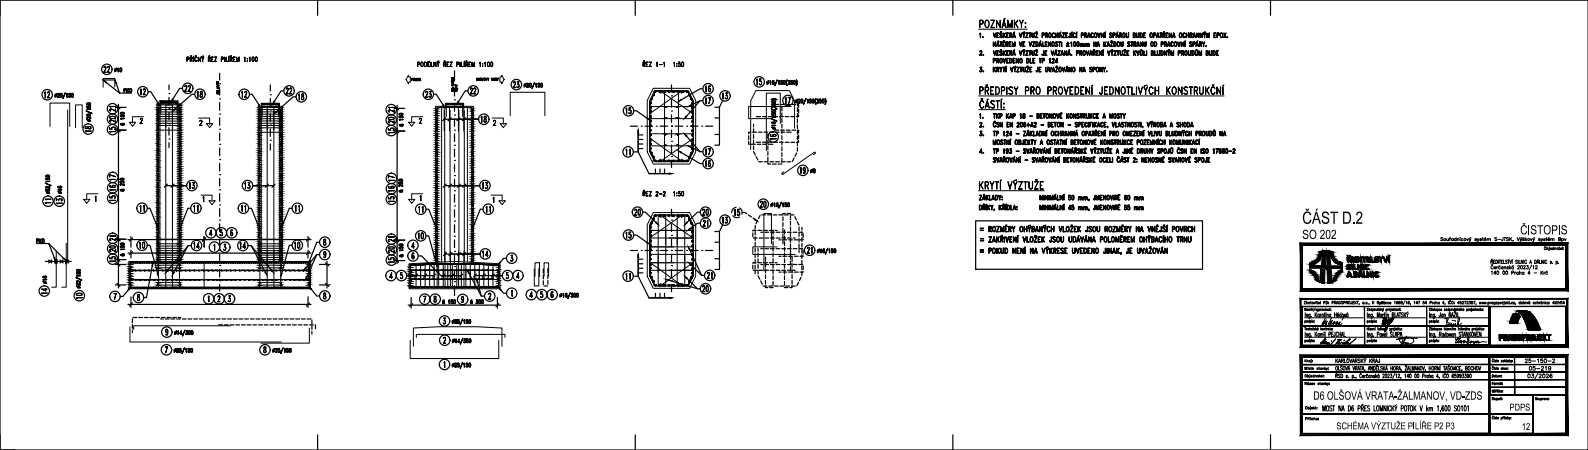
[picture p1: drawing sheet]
<svg xmlns="http://www.w3.org/2000/svg" width="1050mm" height="297mm" viewBox="0 0 1050 297" stroke-linecap="round" stroke-linejoin="round" font-family="sans-serif">
<defs><g id="words">
<text font-size="12.8" x="67" y="63">PKO</text>
<text font-size="12.5" x="861" y="148">ČÁST D.2</text>
<g font-size="9.4">
<text x="1005" y="155">ČISTOPIS</text>
<text x="861" y="158">SO 202</text>
</g>
<text font-size="8.6" x="868" y="264">D6 OLŠOVÁ VRATA-ŽALMANOV, VD-ZDS</text>
<g font-size="7.5">
<text x="67" y="49">22</text>
<text x="344" y="59" transform="rotate(-90 344 59)">23</text>
<text x="127" y="62" transform="rotate(-90 127 62)">22</text>
<text x="188" y="63">22</text>
<text x="286" y="66" transform="rotate(-90 286 66)">23</text>
<text x="310" y="63">22</text>
<text x="71" y="82">20</text>
<text x="255" y="83">20</text>
<text x="255" y="135">15</text>
<text x="501" y="138">20</text>
<text x="418" y="143">20</text>
<text x="463" y="143">20</text>
<text x="71" y="167">20</text>
<text x="163" y="165" transform="rotate(-90 163 165)">14</text>
<text x="255" y="168">20</text>
<text x="32" y="195" transform="rotate(-90 32 195)">14</text>
<text x="463" y="194">20</text>
</g>
<g font-size="7.1">
<text x="504" y="57" transform="rotate(-90 504 57)">15</text>
<text x="34" y="66" transform="rotate(-90 34 66)">12</text>
<text x="97" y="64" transform="rotate(-90 97 64)">12</text>
<text x="135" y="66" transform="rotate(-90 135 66)">18</text>
<text x="164" y="66" transform="rotate(-90 164 66)">12</text>
<text x="471" y="62" transform="rotate(-90 471 62)">16</text>
<text x="202" y="67" transform="rotate(-90 202 67)">18</text>
<text x="471" y="70" transform="rotate(-90 471 70)">17</text>
<text x="482" y="67" transform="rotate(-90 482 67)">13</text>
<text x="524" y="69" transform="rotate(-90 524 69)">17</text>
<text x="418" y="77" transform="rotate(-90 418 77)">15</text>
<text x="322" y="82" transform="rotate(-90 322 82)">18</text>
<text x="55" y="88">18</text>
<text x="71" y="89">15</text>
<text x="255" y="89">15</text>
<text x="508" y="93">16</text>
<text x="471" y="103" transform="rotate(-90 471 103)">17</text>
<text x="471" y="111" transform="rotate(-90 471 111)">16</text>
<text x="533" y="116" transform="rotate(-90 533 116)">19</text>
<text x="71" y="120">17</text>
<text x="129" y="126" transform="rotate(-90 129 126)">13</text>
<text x="166" y="126" transform="rotate(-90 166 126)">13</text>
<text x="255" y="121">17</text>
<text x="323" y="126" transform="rotate(-90 323 126)">13</text>
<text x="71" y="127">16</text>
<text x="255" y="128">16</text>
<text x="36" y="136">13</text>
<text x="71" y="134">15</text>
<text x="490" y="144" transform="rotate(-90 490 144)">15</text>
<text x="482" y="149" transform="rotate(-90 482 149)">13</text>
<text x="281" y="159" transform="rotate(-90 281 159)">10</text>
<text x="418" y="158" transform="rotate(-90 418 158)">15</text>
<text x="97" y="165" transform="rotate(-90 97 165)">10</text>
<text x="133" y="165" transform="rotate(-90 133 165)">14</text>
<text x="199" y="165" transform="rotate(-90 199 165)">10</text>
<text x="323" y="171" transform="rotate(-90 323 171)">14</text>
<text x="71" y="174">15</text>
<text x="255" y="175">15</text>
<text x="49" y="198">10</text>
</g>
<g font-size="7">
<text x="998" y="271">PDPS</text>
<text x="884" y="283">SCHÉMA VÝZTUŽE PILÍŘE P2 P3</text>
<text x="1006" y="284">12</text>
</g>
<g font-size="6.6">
<text x="71" y="75">21</text>
<text x="255" y="75">21</text>
<text x="418" y="103" transform="rotate(-90 418 103)">11</text>
<text x="199" y="141" transform="rotate(-90 199 141)">11</text>
<text x="469" y="151" transform="rotate(-90 469 151)">21</text>
<text x="71" y="160">21</text>
<text x="255" y="161">21</text>
<text x="538" y="168" transform="rotate(-90 538 168)">21</text>
<text x="418" y="186" transform="rotate(-90 418 186)">11</text>
<text x="472" y="185" transform="rotate(-90 472 185)">21</text>
</g>
<g font-size="6.2">
<text x="29" y="135">11</text>
<text x="96" y="141" transform="rotate(-90 96 141)">11</text>
<text x="132" y="141" transform="rotate(-90 132 141)">11</text>
<text x="163" y="141" transform="rotate(-90 163 141)">11</text>
<text x="280" y="141" transform="rotate(-90 280 141)">11</text>
<text x="325" y="141" transform="rotate(-90 325 141)">11</text>
</g>
<g font-size="5.7">
<text x="291" y="202">á 150 á 300</text>
<text x="1007" y="241">25-150-2</text>
<text x="1010" y="246">05-219</text>
</g>
<text font-size="5.3" x="985" y="182">140 00 Praha 4 - Krč</text>
</g></defs>
<!-- layer: 015 -->
<g fill="none" stroke="#000" stroke-width=".66">
<path d="M432 58h24l4 8v34l-4 8h-24l-4-8v-34zM106 66h12v3h-12zM106 69v104M118 69v104M173 68h12v2h-12zM173 70v103M185 70v103M292 70v103M294 68h12v2h-12zM309 70v103M432 140h24l4 8v34l-4 8h-24l-4-8v-34zM104 173h-19v18h120v-18h-18"/>
<path d="M104 173v-104h16v104M104 173h83M171 173v-103h16v103M288 173l-18 1v17h60v-17l-17-1M288 173h12h13M288 173v-103h25v103M288 174l-17 1v15h59v-15l-17-1"/>
</g>
<!-- layer: 050 -->
<g fill="none" stroke="#000" stroke-width=".66">
<path d="M124 39h1v-1h-1v3v-3h1v1h-1M126 39h1v-1h-1v3v-3h1v1h-1M126 37h1h-1zM126 39l1 2zM128 37h.1M128 38v3zM129 38h1a1.3 1.3 0 0 0-1 1 1.3 1.3 0 0 0 1 1 .8 .8 0 0 1-1 1 1 1 0 0 1 0-2zM129 37h1zM131 38l1 2 1-2v3l-2-3v3zM133 38l1 1 1-1-1 3zM134 37h1zM138 39h1v-1h-1v3v-3h1v1h-1"/>
<path d="M138 37h1h-1zM138 39l1 2zM140 38h1h-1v2l1 1h-1zM140 39h1h-1M143 38h-1h1l-1 3M143 38l-1 3h1l-1-1M146 39h1v-1h-1v3v-3h1l1 1h-2M148 38l1 3zM149 38l1 2 1 1h-2zM151 37h1zM151 38v3zM152 39h1v-1h-1v3v-3h1v1h-1"/>
<path d="M152 37h1zM153 39l1 2-1-2M154 38h2h-2v3h2l-2-1M154 39h1h-1M156 38l1 2 1-2v3v-3l-1 3-1-3v3zM162 38v3v-3h-1zM163 39h1zM163 39h.1M165 38v3v-3zM167 38a1.4 1.4 0 0 1 1 1 1.4 1.4 0 0 1-1 1zM167 38h1M167 38v2"/>
<path d="M168 38v2M169 38a1.4 1.4 0 0 1 1 1 1.4 1.4 0 0 1-1 1zM169 38h1M169 38v2M170 38v2h-1M163 40l1 1zM163 40h.1M167 40h1M276 42h1v-1h-1v3v-3h1v1l-1 1M279 41a1.4 1.4 0 0 1 1 1 1.4 1.4 0 0 1-1 2l-1-1zM279 41a1.3 1.3 0 0 1 1 2 1.3 1.3 0 0 1-1 1zM281 41a1.5 1.5 0 0 1 1 1 1.5 1.5 0 0 1-1 2z"/>
<path d="M281 41a1.4 1.4 0 0 1 1 1 1.4 1.4 0 0 1-1 2zM283 41h1h-1v3h1h-1zM283 41l1-1zM283 42h1l-1 1M285 41v3h1h-1zM287 41l1 3v-3v3l-1-3v3zM289 41l1-1zM290 42v-1v3l-1-3 1 1M293 42h2v-1h-2v3v-3h2v1l-2 1M294 40v1zM294 43l1 1zM295 41h2h-1v3h1h-2z"/>
<path d="M296 42v1M298 44h1h-2l2-3h-2h2l-1 3M302 42h1v-1h-1v3v-3h1v1l-1 1M304 41v3zM305 41v3h1h-1zM307 41v-1zM307 41v3zM308 42h1v-1h-1v3v-3h1v1l-1 1M308 40h1l-1 1zM308 43l1 1v-1M310 41h1zM310 41v3h1h-1"/>
<path d="M310 42h1l-1 1M312 41l1 3 1-3v3v-2l-1 2-1-2v2zM317 42l1-1v3l-1-3zM319 42h.1M319 44h.1M321 41v3v-3l-1 1zM322 41a1.4 1.4 0 0 1 2 1 1.4 1.4 0 0 1-2 2zM322 44h1M322 41h1M323 41v3M325 41a1.4 1.4 0 0 1 1 1 1.4 1.4 0 0 1-1 2zM325 44h1"/>
<path d="M325 41h1M325 41v3M425 42h1v-1h-1v3v-3h1v1l-1 1M425 40h1v1zM426 43l1 1zM427 41h2h-2v3h2h-2zM427 42h1l-1 1M429 44h2h-2l2-3h-2h2l-2 3M433 60h22l3 7v33l-3 7h-22l-4-7v-33zM434 42v-1v3v-3zM436 43h2zM439 42v-1v3v-3z"/>
<path d="M439 60v47M445 42l1-1v3v-3zM447 42h1zM447 42h.1M447 44h1zM447 44h.1M449 44h.1M449 60v47M449 42l1 1-1 1M450 43l-1-1v-1h1h-1v1a.9 .9 0 0 1 1 0 1 1 0 0 1 0 2 1.1 1.1 0 0 1-2-1l1 1 1-1M451 41a1.4 1.4 0 0 1 1 1 1.4 1.4 0 0 1-1 2zM451 44h1"/>
<path d="M451 41h1M451 41v3M452 41v3M45 73v100M104 71h15M104 72h15M104 74h15M104 75h15M104 77h15M104 78h15M104 80h15M105 73v100"/>
<path d="M106 75v-8h11v8M110 73v100M114 73v100M119 73v100M132 80h1h1l-2 3h2h-2l1-3h-1zM171 72h15M171 74h15M171 75h15M171 78h15M171 77h15M171 80h15M172 73v100"/>
<path d="M173 77v-8h11v8M177 73v100M181 73v100M186 73v100M289 73v100M294 71v15M294 73v100M295 77v-8h11v8M297 71v16M298 73v100M303 71v16M303 73v100"/>
<path d="M307 71v15M307 73v100M312 73v100M326 80h1h1l-2 3h2h-2l2-3h-1h-1zM337 76v-15h23v15M429 78h29M429 70h29M523 70h-28v8h16M33 84v-16h13v16M50 84v-15h4v15M93 81l1 1h-1l1-3v-1l-1 1 1-1v1l-1 3M104 81h15"/>
<path d="M104 83h15M104 86h15M105 85v-16h14v16M110 84v-15h4v15M171 81h15M171 83h15M171 84h15M171 87h15M172 86v-15h14v15M177 86v-15h4v15M277 81l2 1h-2l2-3-1-1-1 1v-1h1l1 1-2 3M289 86v-15h23v15"/>
<path d="M429 88h29M429 96h29M516 81v-20h-9v38M525 85v-18l-3-7h-22l-4 7v32M63 129v4v-3zM135 130v3v-3h-1zM278 130v-1v3v-3zM327 130l-1 4v-4v1zM425 128h1v-1h-1v2v-3l1 1v1h-1M425 126h1zM426 128l1 1zM427 126h2l-2 1v2h2h-2z"/>
<path d="M427 128h1h-1M431 127l-2-1h2l-2 3M431 126l-2 3h2h-2M434 129h1h-1l1-2h-1l1-1v1l-1 2M436 128h2zM439 129h1h-2l2-2h-1a.7 .7 0 0 1 1 0l-1 2M446 126v3v-2h-1zM447 127l1 1zM447 127h.1M447 129h1zM447 129h.1M449 129h.1"/>
<path d="M449 127l1 1-1 1M450 128h-1v-2h1l-1 1a.9 .9 0 0 1 1 1 .9 .9 0 0 1 0 1 1 1 0 0 1-2 0h1h1M451 127a1.4 1.4 0 0 1 1 1 1.4 1.4 0 0 1-1 1zM451 129h1M451 127h1M451 127v2M452 127v2M104 158h15M139 155h1h-2l2-3v4v-4l-1 3M146 155v1M147 153v1v2M147 154l-1-1v-1h1h-1v1a1.1 1.1 0 0 1 1 1 1.1 1.1 0 0 1-1 1v1l1-1"/>
<path d="M153 155v1l1-1M153 154v-1l1 1M153 152h1M153 152v2v2M153 153v1M153 153l1 1-1 2M154 152a2 2 0 0 0-2 2 2 2 0 0 0 1 2 1.2 1.2 0 0 0 1-2 1.2 1.2 0 0 0-1-1v1M171 158h15M214 158v1a1 1 0 0 1 1 1 1 1 0 0 1-1 1 1.6 1.6 0 0 1 1-2v-1zM214 158h1M214 158v1a1.2 1.2 0 0 1 2 1 1.2 1.2 0 0 1-2 1l1-2v-1M430 152h28v5h-16"/>
<path d="M433 142h22l3 7v33l-3 7h-22l-4-7v-33zM440 151v38h-5v-20M445 152h-16v5h28M448 151v38h5v-20M37 166v24h-3M44 161v29h-3M86 180v10h119v-10M104 171h15M104 170h15M104 168h15M104 167h15M104 165h15"/>
<path d="M104 164h15M104 162h15M104 161h15M104 175h15M104 177h15M105 174h100v10M105 161v29h-3M110 166v24h-3M114 166v24h3M118 174h-32v10M119 161v29h3M135 174v16"/>
<path d="M142 161v4v-4l-1 1zM148 165h.1M148 163l1 1M148 163a1.1 1.1 0 0 1 1 1 1.1 1.1 0 0 1-1 1v-1l1 1v-1M149 163v1v1M149 161h-1h1l-1 2M149 161l-1 2M171 171h15M171 170h15M171 168h15M171 167h15M171 165h15"/>
<path d="M171 164h15M171 162h15M171 161h15M171 175h15M171 177h15M172 161v29h-3M177 166v24h-3M181 166v24h3M186 161v29h3M214 161v1M214 168h1M214 167l1-1v1"/>
<path d="M214 170h1M215 166l-1 1 1 1M215 166v1v3M215 168a1 1 0 0 1-1-1 1 1 0 0 1 1-1v3v1l-1-1v1M215 167v1M215 161v1M271 178v12h59v-12M272 163h2h-2l1-3v4v-3l-1 2M272 170l1 1 1-1M272 169h1h1M273 167h1M273 167l-1 3 1 1"/>
<path d="M273 169l-1 1M273 169l1 1-1 1M273 167h1a2 2 0 0 0-2 2 2 2 0 0 0 1 2 1.2 1.2 0 0 0 1-1 1.2 1.2 0 0 0-1-1h-1M278 178v12h-3v-11M284 178v12h-3v-11M289 161v29h-3M290 178v12h-3v-11M294 166v24h-3M296 178v12h-3v-11M298 166v24h-3M302 178v12h-3v-11M303 166v24h-3"/>
<path d="M307 166v24h-3M308 178v12h-3v-11M311 178v12h3v-11M317 178v12h3v-11M323 178v12h3v-11M338 172h.1M338 170a1.1 1.1 0 0 1 1 1 1.1 1.1 0 0 1-1 1h1M339 170v1v1M339 169l-1-1h1l-1 2M339 168l-1 2 1 1M356 177v12h-3v-12M430 163h28v5h-16"/>
<path d="M430 173h28v5h-16M440 162v-20h-5v38M445 163h-16v5h28M445 173h-16v5h28M448 162v-20h5v38M510 161v-20h-5v38M514 163h-16v5h28M77 194l-1 4 1-4h-2h2M91 198h.1M91 195v1a1.1 1.1 0 0 1 1 1 1.1 1.1 0 0 1-1 1 1.6 1.6 0 0 1 1-2v-1zM91 195h1M91 195v1a1.2 1.2 0 0 1 2 1 1.2 1.2 0 0 1-2 1v-1l1-1v-1"/>
<path d="M92 198h.1M104 188h15M104 186h15M138 195v4v-3zM144 199h2h-2l1-3v-1l-1 1a.8 .8 0 0 1 1 0 .8 .8 0 0 1 0 1l-1 2M151 199h.1M152 197a1.1 1.1 0 0 1 0 1 1.1 1.1 0 0 1-1 1h1v-1M152 197v1v1M152 195h-1h1v2M152 195l-1 2 1 1M171 188h15M171 186h15"/>
<path d="M205 181v-3h-119v3M205 187v-3h-119v3M214 197h.1M214 194v1a1.1 1.1 0 0 1 1 1 1.1 1.1 0 0 1-1 1 1.6 1.6 0 0 1 1-2v-1zM214 194h1M214 194v1a1.2 1.2 0 0 1 2 1 1.2 1.2 0 0 1-2 1v-1l1-1v-1M215 197h.1M258 183h1h-1l1-3v4v-4l-1 3M265 183v1M266 181v1v2M266 182v-1l-1 1v-2h1h-1v1a1.1 1.1 0 0 1 1 2 1.1 1.1 0 0 1-1 1v-1l1 1v-1M271 186v-2h59v2"/>
<path d="M271 181v-2h59v2M271 187v-12l17-1h25l17 1v12M275 184v-9l3-1v10M280 196h2l-2 4 1-4zM281 183v-9h3v9M287 199h.1M287 183v-9h3v9M287 196v1a1.3 1.3 0 0 1 1 1 1.3 1.3 0 0 1-1 1 1.5 1.5 0 0 1 0-1 1.5 1.5 0 0 1 1-1v-1zM287 196h1M287 196v1a1.2 1.2 0 0 1 2 1 1.2 1.2 0 0 1-2 1v-1l1-1v-1M288 199h.1M293 183v-9h3v9"/>
<path d="M299 183v-9h3v9M305 183v-9h3v9M311 183v-9h3v9M317 183v-9h3v9M323 184v-10l3 1v9M323 197h2h-2l1-2v-1h-1a.8 .8 0 0 1 1 0 .8 .8 0 0 1 0 1l-1 2M335 183v1M336 181v1v2M336 182v-1l-1 1v-2h1h-1v1a1.1 1.1 0 0 1 1 2 1.1 1.1 0 0 1-1 1h1v-1M339 192l-1 4v-4zM342 183h1h-1l1-3v4v-4l-1 3M350 195l2 1h-2l2-3v3l-1-3-1 3"/>
<path d="M354 182v-8l3-1v9M357 196h1M358 194l1 1-1 1M359 195l-1-1h-1l1-1h1h-1v1a1.1 1.1 0 0 1 1 1 1.1 1.1 0 0 1-2 1h1h1M360 182v-8h3v8M364 196h1h1M364 195l1-1 1 1M365 193h1M365 193l-1 2 1 1M365 194l-1 1M365 194l1 1-1 1M365 193h1a2 2 0 0 0-2 1 2 2 0 0 0 1 2 1.2 1.2 0 0 0 1-1 1.2 1.2 0 0 0-1-1l-1 1"/>
<path d="M86 216v10h100M110 219v1l1-1M110 218v-1l1 1M110 217v1v2M110 217l1 2-1 2M111 219l-1 1a1.2 1.2 0 0 1-1-2 1.2 1.2 0 0 1 2-1v3l-1 1M111 219l-1 1M152 215h-64v3M205 217v10h-32M293 213v1M294 211a1.1 1.1 0 0 1 1 2 1.1 1.1 0 0 1-2 1v-1l1 1v-1M294 212v1v1"/>
<path d="M294 210h-1h1v2M294 210v2M110 221h1M111 229l-2 4 2-4h-2h2M174 232l1 1M175 229v1a1.1 1.1 0 0 1 1 2 1.1 1.1 0 0 1-1 1 1.6 1.6 0 0 1 1-3v-1zM175 229h1M175 229v1a1.2 1.2 0 0 1 1 2 1.2 1.2 0 0 1-2 1v-1l2-2v-1M176 232l-1 1M271 225v12h59v-12M273 229v-12l17-1h25l17 1v12M275 223v-2h59v2"/>
<path d="M293 226l2 1h-2l2-3-1-1-1 1v-1a1 1 0 0 1 2 0 .8 .8 0 0 1 0 1l-2 3M294 239v4v-4h-1z"/>
<circle cx="104" cy="76" r=".1"/>
<circle cx="104" cy="73" r=".1"/>
<circle cx="104" cy="70" r=".1"/>
<circle cx="104" cy="71" r=".1"/>
<circle cx="104" cy="77" r=".1"/>
<circle cx="104" cy="74" r=".1"/>
<circle cx="104" cy="79" r=".1"/>
<circle cx="107" cy="67" r=".1"/>
<circle cx="108" cy="67" r=".1"/>
<circle cx="109" cy="67" r=".1"/>
<circle cx="110" cy="67" r=".1"/>
<circle cx="111" cy="67" r=".1"/>
<circle cx="112" cy="67" r=".1"/>
<circle cx="113" cy="67" r=".1"/>
<circle cx="114" cy="67" r=".1"/>
<circle cx="115" cy="67" r=".1"/>
<circle cx="116" cy="67" r=".1"/>
<circle cx="117" cy="67" r=".1"/>
<circle cx="119" cy="70" r=".1"/>
<circle cx="119" cy="77" r=".1"/>
<circle cx="119" cy="74" r=".1"/>
<circle cx="119" cy="71" r=".1"/>
<circle cx="119" cy="79" r=".1"/>
<circle cx="119" cy="76" r=".1"/>
<circle cx="119" cy="73" r=".1"/>
<circle cx="172" cy="77" r=".1"/>
<circle cx="172" cy="76" r=".1"/>
<circle cx="172" cy="73" r=".1"/>
<circle cx="172" cy="71" r=".1"/>
<circle cx="172" cy="79" r=".1"/>
<circle cx="172" cy="74" r=".1"/>
<circle cx="174" cy="69" r=".1"/>
<circle cx="175" cy="69" r=".1"/>
<circle cx="176" cy="69" r=".1"/>
<circle cx="177" cy="69" r=".1"/>
<circle cx="178" cy="69" r=".1"/>
<circle cx="179" cy="69" r=".1"/>
<circle cx="180" cy="69" r=".1"/>
<circle cx="181" cy="69" r=".1"/>
<circle cx="182" cy="69" r=".1"/>
<circle cx="183" cy="69" r=".1"/>
<circle cx="184" cy="69" r=".1"/>
<circle cx="186" cy="73" r=".1"/>
<circle cx="186" cy="71" r=".1"/>
<circle cx="186" cy="79" r=".1"/>
<circle cx="186" cy="77" r=".1"/>
<circle cx="186" cy="76" r=".1"/>
<circle cx="186" cy="74" r=".1"/>
<circle cx="289" cy="79" r=".1"/>
<circle cx="289" cy="76" r=".1"/>
<circle cx="289" cy="73" r=".1"/>
<circle cx="289" cy="78" r=".1"/>
<circle cx="289" cy="72" r=".1"/>
<circle cx="289" cy="75" r=".1"/>
<circle cx="296" cy="69" r=".1"/>
<circle cx="297" cy="69" r=".1"/>
<circle cx="298" cy="69" r=".1"/>
<circle cx="299" cy="69" r=".1"/>
<circle cx="301" cy="69" r=".1"/>
<circle cx="302" cy="69" r=".1"/>
<circle cx="304" cy="69" r=".1"/>
<circle cx="305" cy="69" r=".1"/>
<circle cx="312" cy="78" r=".1"/>
<circle cx="312" cy="75" r=".1"/>
<circle cx="312" cy="72" r=".1"/>
<circle cx="312" cy="76" r=".1"/>
<circle cx="312" cy="79" r=".1"/>
<circle cx="312" cy="73" r=".1"/>
<circle cx="430" cy="77" r=".4"/>
<circle cx="430" cy="74" r=".4"/>
<circle cx="430" cy="71" r=".4"/>
<circle cx="430" cy="68" r=".4"/>
<circle cx="431" cy="65" r=".4"/>
<circle cx="432" cy="63" r=".4"/>
<circle cx="433" cy="60" r=".4"/>
<circle cx="436" cy="60" r=".4"/>
<circle cx="439" cy="60" r=".4"/>
<circle cx="440" cy="71" r=".2"/>
<circle cx="440" cy="78" r=".2"/>
<circle cx="442" cy="60" r=".4"/>
<circle cx="445" cy="60" r=".4"/>
<circle cx="448" cy="71" r=".2"/>
<circle cx="448" cy="78" r=".2"/>
<circle cx="448" cy="60" r=".4"/>
<circle cx="451" cy="60" r=".4"/>
<circle cx="454" cy="60" r=".4"/>
<circle cx="456" cy="63" r=".4"/>
<circle cx="457" cy="65" r=".4"/>
<circle cx="458" cy="77" r=".4"/>
<circle cx="458" cy="68" r=".4"/>
<circle cx="458" cy="71" r=".4"/>
<circle cx="458" cy="74" r=".4"/>
<circle cx="104" cy="100" r=".1"/>
<circle cx="104" cy="89" r=".1"/>
<circle cx="104" cy="83" r=".1"/>
<circle cx="104" cy="82" r=".1"/>
<circle cx="104" cy="86" r=".1"/>
<circle cx="104" cy="98" r=".1"/>
<circle cx="104" cy="97" r=".1"/>
<circle cx="104" cy="94" r=".1"/>
<circle cx="104" cy="85" r=".1"/>
<circle cx="104" cy="80" r=".1"/>
<circle cx="104" cy="95" r=".1"/>
<circle cx="104" cy="88" r=".1"/>
<circle cx="104" cy="91" r=".1"/>
<circle cx="104" cy="92" r=".1"/>
<circle cx="119" cy="100" r=".1"/>
<circle cx="119" cy="88" r=".1"/>
<circle cx="119" cy="80" r=".1"/>
<circle cx="119" cy="95" r=".1"/>
<circle cx="119" cy="85" r=".1"/>
<circle cx="119" cy="89" r=".1"/>
<circle cx="119" cy="92" r=".1"/>
<circle cx="119" cy="82" r=".1"/>
<circle cx="119" cy="94" r=".1"/>
<circle cx="119" cy="98" r=".1"/>
<circle cx="119" cy="83" r=".1"/>
<circle cx="119" cy="97" r=".1"/>
<circle cx="119" cy="86" r=".1"/>
<circle cx="119" cy="91" r=".1"/>
<circle cx="172" cy="86" r=".1"/>
<circle cx="172" cy="88" r=".1"/>
<circle cx="172" cy="91" r=".1"/>
<circle cx="172" cy="83" r=".1"/>
<circle cx="172" cy="98" r=".1"/>
<circle cx="172" cy="100" r=".1"/>
<circle cx="172" cy="89" r=".1"/>
<circle cx="172" cy="82" r=".1"/>
<circle cx="172" cy="85" r=".1"/>
<circle cx="172" cy="97" r=".1"/>
<circle cx="172" cy="94" r=".1"/>
<circle cx="172" cy="80" r=".1"/>
<circle cx="172" cy="95" r=".1"/>
<circle cx="172" cy="92" r=".1"/>
<circle cx="186" cy="97" r=".1"/>
<circle cx="186" cy="88" r=".1"/>
<circle cx="186" cy="86" r=".1"/>
<circle cx="186" cy="82" r=".1"/>
<circle cx="186" cy="100" r=".1"/>
<circle cx="186" cy="98" r=".1"/>
<circle cx="186" cy="95" r=".1"/>
<circle cx="186" cy="91" r=".1"/>
<circle cx="186" cy="80" r=".1"/>
<circle cx="186" cy="92" r=".1"/>
<circle cx="186" cy="89" r=".1"/>
<circle cx="186" cy="83" r=".1"/>
<circle cx="186" cy="94" r=".1"/>
<circle cx="186" cy="85" r=".1"/>
<circle cx="289" cy="99" r=".1"/>
<circle cx="289" cy="96" r=".1"/>
<circle cx="289" cy="90" r=".1"/>
<circle cx="289" cy="85" r=".1"/>
<circle cx="289" cy="93" r=".1"/>
<circle cx="289" cy="82" r=".1"/>
<circle cx="289" cy="97" r=".1"/>
<circle cx="289" cy="81" r=".1"/>
<circle cx="289" cy="94" r=".1"/>
<circle cx="289" cy="88" r=".1"/>
<circle cx="289" cy="91" r=".1"/>
<circle cx="289" cy="84" r=".1"/>
<circle cx="289" cy="87" r=".1"/>
<circle cx="312" cy="99" r=".1"/>
<circle cx="312" cy="93" r=".1"/>
<circle cx="312" cy="87" r=".1"/>
<circle cx="312" cy="96" r=".1"/>
<circle cx="312" cy="91" r=".1"/>
<circle cx="312" cy="90" r=".1"/>
<circle cx="312" cy="82" r=".1"/>
<circle cx="312" cy="81" r=".1"/>
<circle cx="312" cy="88" r=".1"/>
<circle cx="312" cy="85" r=".1"/>
<circle cx="312" cy="94" r=".1"/>
<circle cx="312" cy="84" r=".1"/>
<circle cx="312" cy="97" r=".1"/>
<circle cx="430" cy="92" r=".4"/>
<circle cx="430" cy="89" r=".4"/>
<circle cx="430" cy="80" r=".4"/>
<circle cx="430" cy="98" r=".4"/>
<circle cx="430" cy="95" r=".4"/>
<circle cx="430" cy="86" r=".4"/>
<circle cx="430" cy="83" r=".4"/>
<circle cx="440" cy="89" r=".2"/>
<circle cx="440" cy="96" r=".2"/>
<circle cx="448" cy="96" r=".2"/>
<circle cx="448" cy="89" r=".2"/>
<circle cx="458" cy="98" r=".4"/>
<circle cx="458" cy="95" r=".4"/>
<circle cx="458" cy="86" r=".4"/>
<circle cx="458" cy="92" r=".4"/>
<circle cx="458" cy="80" r=".4"/>
<circle cx="458" cy="83" r=".4"/>
<circle cx="458" cy="89" r=".4"/>
<circle cx="104" cy="113" r=".1"/>
<circle cx="104" cy="118" r=".1"/>
<circle cx="104" cy="115" r=".1"/>
<circle cx="104" cy="110" r=".1"/>
<circle cx="104" cy="109" r=".1"/>
<circle cx="104" cy="104" r=".1"/>
<circle cx="104" cy="101" r=".1"/>
<circle cx="104" cy="107" r=".1"/>
<circle cx="104" cy="116" r=".1"/>
<circle cx="104" cy="112" r=".1"/>
<circle cx="104" cy="106" r=".1"/>
<circle cx="104" cy="103" r=".1"/>
<circle cx="104" cy="119" r=".1"/>
<circle cx="119" cy="116" r=".1"/>
<circle cx="119" cy="103" r=".1"/>
<circle cx="119" cy="101" r=".1"/>
<circle cx="119" cy="118" r=".1"/>
<circle cx="119" cy="115" r=".1"/>
<circle cx="119" cy="112" r=".1"/>
<circle cx="119" cy="109" r=".1"/>
<circle cx="119" cy="106" r=".1"/>
<circle cx="119" cy="104" r=".1"/>
<circle cx="119" cy="110" r=".1"/>
<circle cx="119" cy="107" r=".1"/>
<circle cx="119" cy="119" r=".1"/>
<circle cx="119" cy="113" r=".1"/>
<circle cx="172" cy="119" r=".1"/>
<circle cx="172" cy="106" r=".1"/>
<circle cx="172" cy="116" r=".1"/>
<circle cx="172" cy="109" r=".1"/>
<circle cx="172" cy="103" r=".1"/>
<circle cx="172" cy="113" r=".1"/>
<circle cx="172" cy="110" r=".1"/>
<circle cx="172" cy="107" r=".1"/>
<circle cx="172" cy="104" r=".1"/>
<circle cx="172" cy="112" r=".1"/>
<circle cx="172" cy="118" r=".1"/>
<circle cx="172" cy="115" r=".1"/>
<circle cx="172" cy="101" r=".1"/>
<circle cx="186" cy="119" r=".1"/>
<circle cx="186" cy="113" r=".1"/>
<circle cx="186" cy="110" r=".1"/>
<circle cx="186" cy="106" r=".1"/>
<circle cx="186" cy="103" r=".1"/>
<circle cx="186" cy="107" r=".1"/>
<circle cx="186" cy="116" r=".1"/>
<circle cx="186" cy="112" r=".1"/>
<circle cx="186" cy="109" r=".1"/>
<circle cx="186" cy="118" r=".1"/>
<circle cx="186" cy="115" r=".1"/>
<circle cx="186" cy="101" r=".1"/>
<circle cx="186" cy="104" r=".1"/>
<circle cx="289" cy="120" r=".1"/>
<circle cx="289" cy="112" r=".1"/>
<circle cx="289" cy="106" r=".1"/>
<circle cx="289" cy="102" r=".1"/>
<circle cx="289" cy="100" r=".1"/>
<circle cx="289" cy="117" r=".1"/>
<circle cx="289" cy="109" r=".1"/>
<circle cx="289" cy="103" r=".1"/>
<circle cx="289" cy="118" r=".1"/>
<circle cx="289" cy="115" r=".1"/>
<circle cx="289" cy="105" r=".1"/>
<circle cx="289" cy="111" r=".1"/>
<circle cx="289" cy="114" r=".1"/>
<circle cx="289" cy="108" r=".1"/>
<circle cx="312" cy="108" r=".1"/>
<circle cx="312" cy="100" r=".1"/>
<circle cx="312" cy="114" r=".1"/>
<circle cx="312" cy="111" r=".1"/>
<circle cx="312" cy="120" r=".1"/>
<circle cx="312" cy="106" r=".1"/>
<circle cx="312" cy="103" r=".1"/>
<circle cx="312" cy="115" r=".1"/>
<circle cx="312" cy="118" r=".1"/>
<circle cx="312" cy="102" r=".1"/>
<circle cx="312" cy="105" r=".1"/>
<circle cx="312" cy="117" r=".1"/>
<circle cx="312" cy="112" r=".1"/>
<circle cx="312" cy="109" r=".1"/>
<circle cx="431" cy="101" r=".4"/>
<circle cx="432" cy="104" r=".4"/>
<circle cx="433" cy="106" r=".4"/>
<circle cx="436" cy="106" r=".4"/>
<circle cx="439" cy="106" r=".4"/>
<circle cx="442" cy="106" r=".4"/>
<circle cx="445" cy="106" r=".4"/>
<circle cx="448" cy="106" r=".4"/>
<circle cx="451" cy="106" r=".4"/>
<circle cx="454" cy="106" r=".4"/>
<circle cx="456" cy="104" r=".4"/>
<circle cx="457" cy="101" r=".4"/>
<circle cx="104" cy="124" r=".1"/>
<circle cx="104" cy="122" r=".1"/>
<circle cx="104" cy="121" r=".1"/>
<circle cx="104" cy="134" r=".1"/>
<circle cx="104" cy="131" r=".1"/>
<circle cx="104" cy="133" r=".1"/>
<circle cx="104" cy="137" r=".1"/>
<circle cx="104" cy="136" r=".1"/>
<circle cx="104" cy="130" r=".1"/>
<circle cx="104" cy="127" r=".1"/>
<circle cx="104" cy="139" r=".1"/>
<circle cx="104" cy="128" r=".1"/>
<circle cx="104" cy="125" r=".1"/>
<circle cx="119" cy="125" r=".1"/>
<circle cx="119" cy="124" r=".1"/>
<circle cx="119" cy="139" r=".1"/>
<circle cx="119" cy="127" r=".1"/>
<circle cx="119" cy="136" r=".1"/>
<circle cx="119" cy="128" r=".1"/>
<circle cx="119" cy="133" r=".1"/>
<circle cx="119" cy="137" r=".1"/>
<circle cx="119" cy="131" r=".1"/>
<circle cx="119" cy="130" r=".1"/>
<circle cx="119" cy="134" r=".1"/>
<circle cx="119" cy="122" r=".1"/>
<circle cx="119" cy="121" r=".1"/>
<circle cx="172" cy="124" r=".1"/>
<circle cx="172" cy="122" r=".1"/>
<circle cx="172" cy="121" r=".1"/>
<circle cx="172" cy="125" r=".1"/>
<circle cx="172" cy="136" r=".1"/>
<circle cx="172" cy="130" r=".1"/>
<circle cx="172" cy="139" r=".1"/>
<circle cx="172" cy="134" r=".1"/>
<circle cx="172" cy="133" r=".1"/>
<circle cx="172" cy="128" r=".1"/>
<circle cx="172" cy="127" r=".1"/>
<circle cx="172" cy="137" r=".1"/>
<circle cx="172" cy="131" r=".1"/>
<circle cx="186" cy="137" r=".1"/>
<circle cx="186" cy="133" r=".1"/>
<circle cx="186" cy="139" r=".1"/>
<circle cx="186" cy="136" r=".1"/>
<circle cx="186" cy="127" r=".1"/>
<circle cx="186" cy="128" r=".1"/>
<circle cx="186" cy="130" r=".1"/>
<circle cx="186" cy="125" r=".1"/>
<circle cx="186" cy="134" r=".1"/>
<circle cx="186" cy="131" r=".1"/>
<circle cx="186" cy="124" r=".1"/>
<circle cx="186" cy="122" r=".1"/>
<circle cx="186" cy="121" r=".1"/>
<circle cx="289" cy="123" r=".1"/>
<circle cx="289" cy="121" r=".1"/>
<circle cx="289" cy="132" r=".1"/>
<circle cx="289" cy="124" r=".1"/>
<circle cx="289" cy="136" r=".1"/>
<circle cx="289" cy="129" r=".1"/>
<circle cx="289" cy="135" r=".1"/>
<circle cx="289" cy="130" r=".1"/>
<circle cx="289" cy="127" r=".1"/>
<circle cx="289" cy="138" r=".1"/>
<circle cx="289" cy="139" r=".1"/>
<circle cx="289" cy="133" r=".1"/>
<circle cx="289" cy="126" r=".1"/>
<circle cx="312" cy="132" r=".1"/>
<circle cx="312" cy="130" r=".1"/>
<circle cx="312" cy="129" r=".1"/>
<circle cx="312" cy="127" r=".1"/>
<circle cx="312" cy="139" r=".1"/>
<circle cx="312" cy="136" r=".1"/>
<circle cx="312" cy="126" r=".1"/>
<circle cx="312" cy="123" r=".1"/>
<circle cx="312" cy="121" r=".1"/>
<circle cx="312" cy="138" r=".1"/>
<circle cx="312" cy="135" r=".1"/>
<circle cx="312" cy="133" r=".1"/>
<circle cx="312" cy="124" r=".1"/>
<circle cx="104" cy="157" r=".1"/>
<circle cx="104" cy="143" r=".1"/>
<circle cx="104" cy="140" r=".1"/>
<circle cx="104" cy="142" r=".1"/>
<circle cx="104" cy="154" r=".1"/>
<circle cx="104" cy="149" r=".1"/>
<circle cx="104" cy="148" r=".1"/>
<circle cx="104" cy="155" r=".1"/>
<circle cx="104" cy="160" r=".1"/>
<circle cx="104" cy="158" r=".1"/>
<circle cx="104" cy="151" r=".1"/>
<circle cx="104" cy="146" r=".1"/>
<circle cx="104" cy="152" r=".1"/>
<circle cx="104" cy="145" r=".1"/>
<circle cx="119" cy="160" r=".1"/>
<circle cx="119" cy="148" r=".1"/>
<circle cx="119" cy="142" r=".1"/>
<circle cx="119" cy="145" r=".1"/>
<circle cx="119" cy="151" r=".1"/>
<circle cx="119" cy="149" r=".1"/>
<circle cx="119" cy="158" r=".1"/>
<circle cx="119" cy="143" r=".1"/>
<circle cx="119" cy="154" r=".1"/>
<circle cx="119" cy="157" r=".1"/>
<circle cx="119" cy="146" r=".1"/>
<circle cx="119" cy="155" r=".1"/>
<circle cx="119" cy="152" r=".1"/>
<circle cx="119" cy="140" r=".1"/>
<circle cx="172" cy="145" r=".1"/>
<circle cx="172" cy="142" r=".1"/>
<circle cx="172" cy="157" r=".1"/>
<circle cx="172" cy="154" r=".1"/>
<circle cx="172" cy="140" r=".1"/>
<circle cx="172" cy="155" r=".1"/>
<circle cx="172" cy="146" r=".1"/>
<circle cx="172" cy="158" r=".1"/>
<circle cx="172" cy="152" r=".1"/>
<circle cx="172" cy="151" r=".1"/>
<circle cx="172" cy="149" r=".1"/>
<circle cx="172" cy="148" r=".1"/>
<circle cx="172" cy="143" r=".1"/>
<circle cx="172" cy="160" r=".1"/>
<circle cx="186" cy="155" r=".1"/>
<circle cx="186" cy="145" r=".1"/>
<circle cx="186" cy="154" r=".1"/>
<circle cx="186" cy="151" r=".1"/>
<circle cx="186" cy="157" r=".1"/>
<circle cx="186" cy="140" r=".1"/>
<circle cx="186" cy="146" r=".1"/>
<circle cx="186" cy="142" r=".1"/>
<circle cx="186" cy="160" r=".1"/>
<circle cx="186" cy="158" r=".1"/>
<circle cx="186" cy="152" r=".1"/>
<circle cx="186" cy="149" r=".1"/>
<circle cx="186" cy="143" r=".1"/>
<circle cx="186" cy="148" r=".1"/>
<circle cx="289" cy="156" r=".1"/>
<circle cx="289" cy="159" r=".1"/>
<circle cx="289" cy="150" r=".1"/>
<circle cx="289" cy="147" r=".1"/>
<circle cx="289" cy="141" r=".1"/>
<circle cx="289" cy="153" r=".1"/>
<circle cx="289" cy="145" r=".1"/>
<circle cx="289" cy="142" r=".1"/>
<circle cx="289" cy="157" r=".1"/>
<circle cx="289" cy="151" r=".1"/>
<circle cx="289" cy="144" r=".1"/>
<circle cx="289" cy="154" r=".1"/>
<circle cx="289" cy="148" r=".1"/>
<circle cx="312" cy="153" r=".1"/>
<circle cx="312" cy="151" r=".1"/>
<circle cx="312" cy="154" r=".1"/>
<circle cx="312" cy="148" r=".1"/>
<circle cx="312" cy="147" r=".1"/>
<circle cx="312" cy="159" r=".1"/>
<circle cx="312" cy="144" r=".1"/>
<circle cx="312" cy="145" r=".1"/>
<circle cx="312" cy="142" r=".1"/>
<circle cx="312" cy="141" r=".1"/>
<circle cx="312" cy="157" r=".1"/>
<circle cx="312" cy="156" r=".1"/>
<circle cx="312" cy="150" r=".1"/>
<circle cx="430" cy="156" r=".4"/>
<circle cx="430" cy="153" r=".4"/>
<circle cx="430" cy="150" r=".4"/>
<circle cx="430" cy="159" r=".4"/>
<circle cx="431" cy="147" r=".4"/>
<circle cx="432" cy="145" r=".4"/>
<circle cx="433" cy="142" r=".4"/>
<circle cx="436" cy="142" r=".4"/>
<circle cx="439" cy="142" r=".4"/>
<circle cx="442" cy="142" r=".4"/>
<circle cx="445" cy="142" r=".4"/>
<circle cx="448" cy="142" r=".4"/>
<circle cx="451" cy="142" r=".4"/>
<circle cx="454" cy="142" r=".4"/>
<circle cx="456" cy="145" r=".4"/>
<circle cx="457" cy="147" r=".4"/>
<circle cx="458" cy="153" r=".4"/>
<circle cx="458" cy="156" r=".4"/>
<circle cx="458" cy="150" r=".4"/>
<circle cx="458" cy="159" r=".4"/>
<circle cx="86" cy="179" r=".1"/>
<circle cx="86" cy="178" r=".1"/>
<circle cx="86" cy="176" r=".1"/>
<circle cx="86" cy="175" r=".1"/>
<circle cx="87" cy="173" r=".1"/>
<circle cx="88" cy="173" r=".1"/>
<circle cx="90" cy="179" r=".1"/>
<circle cx="90" cy="173" r=".1"/>
<circle cx="91" cy="173" r=".1"/>
<circle cx="93" cy="179" r=".1"/>
<circle cx="93" cy="173" r=".1"/>
<circle cx="94" cy="173" r=".1"/>
<circle cx="96" cy="179" r=".1"/>
<circle cx="96" cy="173" r=".1"/>
<circle cx="97" cy="173" r=".1"/>
<circle cx="99" cy="179" r=".1"/>
<circle cx="99" cy="173" r=".1"/>
<circle cx="100" cy="173" r=".1"/>
<circle cx="102" cy="179" r=".1"/>
<circle cx="102" cy="173" r=".1"/>
<circle cx="103" cy="173" r=".1"/>
<circle cx="104" cy="167" r=".1"/>
<circle cx="104" cy="166" r=".1"/>
<circle cx="104" cy="172" r=".1"/>
<circle cx="104" cy="169" r=".1"/>
<circle cx="104" cy="161" r=".1"/>
<circle cx="104" cy="170" r=".1"/>
<circle cx="104" cy="164" r=".1"/>
<circle cx="104" cy="163" r=".1"/>
<circle cx="105" cy="177" r=".1"/>
<circle cx="105" cy="175" r=".1"/>
<circle cx="105" cy="179" r=".1"/>
<circle cx="105" cy="173" r=".1"/>
<circle cx="106" cy="173" r=".1"/>
<circle cx="108" cy="173" r=".1"/>
<circle cx="108" cy="179" r=".1"/>
<circle cx="109" cy="173" r=".1"/>
<circle cx="111" cy="179" r=".1"/>
<circle cx="111" cy="173" r=".1"/>
<circle cx="112" cy="173" r=".1"/>
<circle cx="114" cy="179" r=".1"/>
<circle cx="114" cy="173" r=".1"/>
<circle cx="115" cy="173" r=".1"/>
<circle cx="117" cy="179" r=".1"/>
<circle cx="117" cy="173" r=".1"/>
<circle cx="118" cy="173" r=".1"/>
<circle cx="119" cy="177" r=".1"/>
<circle cx="119" cy="175" r=".1"/>
<circle cx="119" cy="170" r=".1"/>
<circle cx="119" cy="172" r=".1"/>
<circle cx="119" cy="164" r=".1"/>
<circle cx="119" cy="169" r=".1"/>
<circle cx="119" cy="161" r=".1"/>
<circle cx="119" cy="163" r=".1"/>
<circle cx="119" cy="167" r=".1"/>
<circle cx="119" cy="166" r=".1"/>
<circle cx="120" cy="179" r=".1"/>
<circle cx="120" cy="173" r=".1"/>
<circle cx="121" cy="173" r=".1"/>
<circle cx="123" cy="179" r=".1"/>
<circle cx="123" cy="173" r=".1"/>
<circle cx="124" cy="173" r=".1"/>
<circle cx="126" cy="179" r=".1"/>
<circle cx="126" cy="173" r=".1"/>
<circle cx="127" cy="173" r=".1"/>
<circle cx="129" cy="179" r=".1"/>
<circle cx="129" cy="173" r=".1"/>
<circle cx="130" cy="173" r=".1"/>
<circle cx="132" cy="173" r=".1"/>
<circle cx="132" cy="179" r=".1"/>
<circle cx="133" cy="173" r=".1"/>
<circle cx="135" cy="179" r=".1"/>
<circle cx="135" cy="173" r=".1"/>
<circle cx="136" cy="173" r=".1"/>
<circle cx="138" cy="179" r=".1"/>
<circle cx="138" cy="173" r=".1"/>
<circle cx="139" cy="173" r=".1"/>
<circle cx="141" cy="179" r=".1"/>
<circle cx="141" cy="173" r=".1"/>
<circle cx="142" cy="173" r=".1"/>
<circle cx="144" cy="179" r=".1"/>
<circle cx="144" cy="173" r=".1"/>
<circle cx="145" cy="173" r=".1"/>
<circle cx="147" cy="179" r=".1"/>
<circle cx="147" cy="173" r=".1"/>
<circle cx="148" cy="173" r=".1"/>
<circle cx="150" cy="179" r=".1"/>
<circle cx="150" cy="173" r=".1"/>
<circle cx="151" cy="173" r=".1"/>
<circle cx="153" cy="179" r=".1"/>
<circle cx="153" cy="173" r=".1"/>
<circle cx="154" cy="173" r=".1"/>
<circle cx="156" cy="179" r=".1"/>
<circle cx="156" cy="173" r=".1"/>
<circle cx="157" cy="173" r=".1"/>
<circle cx="159" cy="179" r=".1"/>
<circle cx="159" cy="173" r=".1"/>
<circle cx="160" cy="173" r=".1"/>
<circle cx="162" cy="179" r=".1"/>
<circle cx="162" cy="173" r=".1"/>
<circle cx="163" cy="173" r=".1"/>
<circle cx="165" cy="179" r=".1"/>
<circle cx="165" cy="173" r=".1"/>
<circle cx="166" cy="173" r=".1"/>
<circle cx="168" cy="179" r=".1"/>
<circle cx="168" cy="173" r=".1"/>
<circle cx="169" cy="173" r=".1"/>
<circle cx="171" cy="179" r=".1"/>
<circle cx="171" cy="173" r=".1"/>
<circle cx="172" cy="172" r=".1"/>
<circle cx="172" cy="163" r=".1"/>
<circle cx="172" cy="170" r=".1"/>
<circle cx="172" cy="169" r=".1"/>
<circle cx="172" cy="167" r=".1"/>
<circle cx="172" cy="166" r=".1"/>
<circle cx="172" cy="164" r=".1"/>
<circle cx="172" cy="161" r=".1"/>
<circle cx="172" cy="177" r=".1"/>
<circle cx="172" cy="175" r=".1"/>
<circle cx="172" cy="173" r=".1"/>
<circle cx="174" cy="179" r=".1"/>
<circle cx="174" cy="173" r=".1"/>
<circle cx="175" cy="173" r=".1"/>
<circle cx="177" cy="179" r=".1"/>
<circle cx="177" cy="173" r=".1"/>
<circle cx="178" cy="173" r=".1"/>
<circle cx="180" cy="179" r=".1"/>
<circle cx="180" cy="173" r=".1"/>
<circle cx="181" cy="173" r=".1"/>
<circle cx="183" cy="179" r=".1"/>
<circle cx="183" cy="173" r=".1"/>
<circle cx="184" cy="173" r=".1"/>
<circle cx="186" cy="173" r=".1"/>
<circle cx="186" cy="179" r=".1"/>
<circle cx="186" cy="177" r=".1"/>
<circle cx="186" cy="175" r=".1"/>
<circle cx="186" cy="170" r=".1"/>
<circle cx="186" cy="172" r=".1"/>
<circle cx="186" cy="161" r=".1"/>
<circle cx="186" cy="164" r=".1"/>
<circle cx="186" cy="167" r=".1"/>
<circle cx="186" cy="163" r=".1"/>
<circle cx="186" cy="169" r=".1"/>
<circle cx="186" cy="166" r=".1"/>
<circle cx="187" cy="173" r=".1"/>
<circle cx="189" cy="179" r=".1"/>
<circle cx="189" cy="173" r=".1"/>
<circle cx="190" cy="173" r=".1"/>
<circle cx="192" cy="179" r=".1"/>
<circle cx="192" cy="173" r=".1"/>
<circle cx="193" cy="173" r=".1"/>
<circle cx="195" cy="179" r=".1"/>
<circle cx="195" cy="173" r=".1"/>
<circle cx="196" cy="173" r=".1"/>
<circle cx="198" cy="179" r=".1"/>
<circle cx="198" cy="173" r=".1"/>
<circle cx="199" cy="173" r=".1"/>
<circle cx="201" cy="179" r=".1"/>
<circle cx="201" cy="173" r=".1"/>
<circle cx="202" cy="173" r=".1"/>
<circle cx="204" cy="173" r=".1"/>
<circle cx="204" cy="175" r=".1"/>
<circle cx="204" cy="178" r=".1"/>
<circle cx="204" cy="179" r=".1"/>
<circle cx="204" cy="176" r=".1"/>
<circle cx="271" cy="176" r=".1"/>
<circle cx="271" cy="178" r=".1"/>
<circle cx="271" cy="180" r=".1"/>
<circle cx="272" cy="175" r=".1"/>
<circle cx="273" cy="175" r=".1"/>
<circle cx="275" cy="175" r=".1"/>
<circle cx="275" cy="178" r=".1"/>
<circle cx="276" cy="175" r=".1"/>
<circle cx="278" cy="175" r=".1"/>
<circle cx="278" cy="178" r=".1"/>
<circle cx="279" cy="175" r=".1"/>
<circle cx="281" cy="175" r=".1"/>
<circle cx="281" cy="178" r=".1"/>
<circle cx="282" cy="174" r=".1"/>
<circle cx="284" cy="174" r=".1"/>
<circle cx="284" cy="178" r=".1"/>
<circle cx="285" cy="174" r=".1"/>
<circle cx="287" cy="174" r=".1"/>
<circle cx="287" cy="178" r=".1"/>
<circle cx="288" cy="174" r=".1"/>
<circle cx="289" cy="169" r=".1"/>
<circle cx="289" cy="166" r=".1"/>
<circle cx="289" cy="163" r=".1"/>
<circle cx="289" cy="168" r=".1"/>
<circle cx="289" cy="160" r=".1"/>
<circle cx="289" cy="172" r=".1"/>
<circle cx="289" cy="162" r=".1"/>
<circle cx="289" cy="171" r=".1"/>
<circle cx="289" cy="165" r=".1"/>
<circle cx="290" cy="174" r=".1"/>
<circle cx="290" cy="178" r=".1"/>
<circle cx="291" cy="174" r=".1"/>
<circle cx="293" cy="174" r=".1"/>
<circle cx="293" cy="178" r=".1"/>
<circle cx="294" cy="174" r=".1"/>
<circle cx="296" cy="178" r=".1"/>
<circle cx="296" cy="174" r=".1"/>
<circle cx="297" cy="174" r=".1"/>
<circle cx="299" cy="174" r=".1"/>
<circle cx="299" cy="178" r=".1"/>
<circle cx="300" cy="174" r=".1"/>
<circle cx="302" cy="174" r=".1"/>
<circle cx="302" cy="178" r=".1"/>
<circle cx="303" cy="174" r=".1"/>
<circle cx="305" cy="178" r=".1"/>
<circle cx="305" cy="174" r=".1"/>
<circle cx="306" cy="174" r=".1"/>
<circle cx="308" cy="174" r=".1"/>
<circle cx="308" cy="178" r=".1"/>
<circle cx="309" cy="174" r=".1"/>
<circle cx="311" cy="174" r=".1"/>
<circle cx="311" cy="178" r=".1"/>
<circle cx="312" cy="166" r=".1"/>
<circle cx="312" cy="171" r=".1"/>
<circle cx="312" cy="168" r=".1"/>
<circle cx="312" cy="165" r=".1"/>
<circle cx="312" cy="162" r=".1"/>
<circle cx="312" cy="160" r=".1"/>
<circle cx="312" cy="172" r=".1"/>
<circle cx="312" cy="169" r=".1"/>
<circle cx="312" cy="163" r=".1"/>
<circle cx="312" cy="174" r=".1"/>
<circle cx="314" cy="174" r=".1"/>
<circle cx="314" cy="178" r=".1"/>
<circle cx="315" cy="174" r=".1"/>
<circle cx="317" cy="174" r=".1"/>
<circle cx="317" cy="178" r=".1"/>
<circle cx="318" cy="174" r=".1"/>
<circle cx="320" cy="175" r=".1"/>
<circle cx="320" cy="178" r=".1"/>
<circle cx="321" cy="175" r=".1"/>
<circle cx="323" cy="178" r=".1"/>
<circle cx="323" cy="175" r=".1"/>
<circle cx="324" cy="175" r=".1"/>
<circle cx="326" cy="175" r=".1"/>
<circle cx="326" cy="178" r=".1"/>
<circle cx="327" cy="175" r=".1"/>
<circle cx="329" cy="175" r=".1"/>
<circle cx="330" cy="180" r=".1"/>
<circle cx="330" cy="178" r=".1"/>
<circle cx="330" cy="176" r=".1"/>
<circle cx="430" cy="177" r=".4"/>
<circle cx="430" cy="171" r=".4"/>
<circle cx="430" cy="174" r=".4"/>
<circle cx="430" cy="165" r=".4"/>
<circle cx="430" cy="168" r=".4"/>
<circle cx="430" cy="162" r=".4"/>
<circle cx="458" cy="165" r=".4"/>
<circle cx="458" cy="168" r=".4"/>
<circle cx="458" cy="174" r=".4"/>
<circle cx="458" cy="162" r=".4"/>
<circle cx="458" cy="171" r=".4"/>
<circle cx="458" cy="177" r=".4"/>
<circle cx="86" cy="185" r=".1"/>
<circle cx="86" cy="188" r=".1"/>
<circle cx="86" cy="182" r=".1"/>
<circle cx="86" cy="187" r=".1"/>
<circle cx="86" cy="181" r=".1"/>
<circle cx="86" cy="184" r=".1"/>
<circle cx="87" cy="190" r=".1"/>
<circle cx="88" cy="190" r=".1"/>
<circle cx="90" cy="185" r=".1"/>
<circle cx="90" cy="190" r=".1"/>
<circle cx="91" cy="190" r=".1"/>
<circle cx="93" cy="185" r=".1"/>
<circle cx="93" cy="190" r=".1"/>
<circle cx="94" cy="190" r=".1"/>
<circle cx="96" cy="185" r=".1"/>
<circle cx="96" cy="190" r=".1"/>
<circle cx="97" cy="190" r=".1"/>
<circle cx="99" cy="185" r=".1"/>
<circle cx="99" cy="190" r=".1"/>
<circle cx="100" cy="190" r=".1"/>
<circle cx="102" cy="185" r=".1"/>
<circle cx="102" cy="190" r=".1"/>
<circle cx="103" cy="190" r=".1"/>
<circle cx="105" cy="188" r=".1"/>
<circle cx="105" cy="187" r=".1"/>
<circle cx="105" cy="185" r=".1"/>
<circle cx="105" cy="190" r=".1"/>
<circle cx="106" cy="190" r=".1"/>
<circle cx="108" cy="190" r=".1"/>
<circle cx="108" cy="185" r=".1"/>
<circle cx="109" cy="190" r=".1"/>
<circle cx="111" cy="185" r=".1"/>
<circle cx="111" cy="190" r=".1"/>
<circle cx="112" cy="190" r=".1"/>
<circle cx="114" cy="185" r=".1"/>
<circle cx="114" cy="190" r=".1"/>
<circle cx="115" cy="190" r=".1"/>
<circle cx="117" cy="185" r=".1"/>
<circle cx="117" cy="190" r=".1"/>
<circle cx="118" cy="190" r=".1"/>
<circle cx="119" cy="187" r=".1"/>
<circle cx="119" cy="188" r=".1"/>
<circle cx="120" cy="185" r=".1"/>
<circle cx="120" cy="190" r=".1"/>
<circle cx="121" cy="190" r=".1"/>
<circle cx="123" cy="185" r=".1"/>
<circle cx="123" cy="190" r=".1"/>
<circle cx="124" cy="190" r=".1"/>
<circle cx="126" cy="185" r=".1"/>
<circle cx="126" cy="190" r=".1"/>
<circle cx="127" cy="190" r=".1"/>
<circle cx="129" cy="185" r=".1"/>
<circle cx="129" cy="190" r=".1"/>
<circle cx="130" cy="190" r=".1"/>
<circle cx="132" cy="185" r=".1"/>
<circle cx="132" cy="190" r=".1"/>
<circle cx="133" cy="190" r=".1"/>
<circle cx="135" cy="185" r=".1"/>
<circle cx="135" cy="190" r=".1"/>
<circle cx="136" cy="190" r=".1"/>
<circle cx="138" cy="185" r=".1"/>
<circle cx="138" cy="190" r=".1"/>
<circle cx="139" cy="190" r=".1"/>
<circle cx="141" cy="185" r=".1"/>
<circle cx="141" cy="190" r=".1"/>
<circle cx="142" cy="190" r=".1"/>
<circle cx="144" cy="185" r=".1"/>
<circle cx="144" cy="190" r=".1"/>
<circle cx="145" cy="190" r=".1"/>
<circle cx="147" cy="185" r=".1"/>
<circle cx="147" cy="190" r=".1"/>
<circle cx="148" cy="190" r=".1"/>
<circle cx="150" cy="185" r=".1"/>
<circle cx="150" cy="190" r=".1"/>
<circle cx="151" cy="190" r=".1"/>
<circle cx="153" cy="185" r=".1"/>
<circle cx="153" cy="190" r=".1"/>
<circle cx="154" cy="190" r=".1"/>
<circle cx="156" cy="190" r=".1"/>
<circle cx="156" cy="185" r=".1"/>
<circle cx="157" cy="190" r=".1"/>
<circle cx="159" cy="190" r=".1"/>
<circle cx="159" cy="185" r=".1"/>
<circle cx="160" cy="190" r=".1"/>
<circle cx="162" cy="185" r=".1"/>
<circle cx="162" cy="190" r=".1"/>
<circle cx="163" cy="190" r=".1"/>
<circle cx="165" cy="185" r=".1"/>
<circle cx="165" cy="190" r=".1"/>
<circle cx="166" cy="190" r=".1"/>
<circle cx="168" cy="185" r=".1"/>
<circle cx="168" cy="190" r=".1"/>
<circle cx="169" cy="190" r=".1"/>
<circle cx="171" cy="185" r=".1"/>
<circle cx="171" cy="190" r=".1"/>
<circle cx="172" cy="187" r=".1"/>
<circle cx="172" cy="188" r=".1"/>
<circle cx="172" cy="190" r=".1"/>
<circle cx="174" cy="185" r=".1"/>
<circle cx="174" cy="190" r=".1"/>
<circle cx="175" cy="190" r=".1"/>
<circle cx="177" cy="185" r=".1"/>
<circle cx="177" cy="190" r=".1"/>
<circle cx="178" cy="190" r=".1"/>
<circle cx="180" cy="185" r=".1"/>
<circle cx="180" cy="190" r=".1"/>
<circle cx="181" cy="190" r=".1"/>
<circle cx="183" cy="185" r=".1"/>
<circle cx="183" cy="190" r=".1"/>
<circle cx="184" cy="190" r=".1"/>
<circle cx="186" cy="185" r=".1"/>
<circle cx="186" cy="190" r=".1"/>
<circle cx="186" cy="187" r=".1"/>
<circle cx="186" cy="188" r=".1"/>
<circle cx="187" cy="190" r=".1"/>
<circle cx="189" cy="185" r=".1"/>
<circle cx="189" cy="190" r=".1"/>
<circle cx="190" cy="190" r=".1"/>
<circle cx="192" cy="185" r=".1"/>
<circle cx="192" cy="190" r=".1"/>
<circle cx="193" cy="190" r=".1"/>
<circle cx="195" cy="185" r=".1"/>
<circle cx="195" cy="190" r=".1"/>
<circle cx="196" cy="190" r=".1"/>
<circle cx="198" cy="185" r=".1"/>
<circle cx="198" cy="190" r=".1"/>
<circle cx="199" cy="190" r=".1"/>
<circle cx="201" cy="185" r=".1"/>
<circle cx="201" cy="190" r=".1"/>
<circle cx="202" cy="190" r=".1"/>
<circle cx="204" cy="190" r=".1"/>
<circle cx="204" cy="182" r=".1"/>
<circle cx="204" cy="181" r=".1"/>
<circle cx="204" cy="185" r=".1"/>
<circle cx="204" cy="184" r=".1"/>
<circle cx="204" cy="188" r=".1"/>
<circle cx="204" cy="187" r=".1"/>
<circle cx="271" cy="181" r=".1"/>
<circle cx="271" cy="187" r=".1"/>
<circle cx="271" cy="188" r=".1"/>
<circle cx="271" cy="183" r=".1"/>
<circle cx="271" cy="186" r=".1"/>
<circle cx="271" cy="184" r=".1"/>
<circle cx="272" cy="190" r=".1"/>
<circle cx="273" cy="190" r=".1"/>
<circle cx="275" cy="184" r=".1"/>
<circle cx="275" cy="190" r=".1"/>
<circle cx="276" cy="190" r=".1"/>
<circle cx="278" cy="190" r=".1"/>
<circle cx="278" cy="184" r=".1"/>
<circle cx="279" cy="190" r=".1"/>
<circle cx="281" cy="184" r=".1"/>
<circle cx="281" cy="190" r=".1"/>
<circle cx="282" cy="190" r=".1"/>
<circle cx="284" cy="184" r=".1"/>
<circle cx="284" cy="190" r=".1"/>
<circle cx="285" cy="190" r=".1"/>
<circle cx="287" cy="184" r=".1"/>
<circle cx="287" cy="190" r=".1"/>
<circle cx="288" cy="190" r=".1"/>
<circle cx="290" cy="190" r=".1"/>
<circle cx="290" cy="184" r=".1"/>
<circle cx="291" cy="190" r=".1"/>
<circle cx="293" cy="190" r=".1"/>
<circle cx="293" cy="184" r=".1"/>
<circle cx="294" cy="190" r=".1"/>
<circle cx="296" cy="184" r=".1"/>
<circle cx="296" cy="190" r=".1"/>
<circle cx="297" cy="190" r=".1"/>
<circle cx="299" cy="184" r=".1"/>
<circle cx="299" cy="190" r=".1"/>
<circle cx="300" cy="190" r=".1"/>
<circle cx="302" cy="190" r=".1"/>
<circle cx="302" cy="184" r=".1"/>
<circle cx="303" cy="190" r=".1"/>
<circle cx="305" cy="184" r=".1"/>
<circle cx="305" cy="190" r=".1"/>
<circle cx="306" cy="190" r=".1"/>
<circle cx="308" cy="184" r=".1"/>
<circle cx="308" cy="190" r=".1"/>
<circle cx="309" cy="190" r=".1"/>
<circle cx="311" cy="190" r=".1"/>
<circle cx="311" cy="184" r=".1"/>
<circle cx="312" cy="190" r=".1"/>
<circle cx="314" cy="184" r=".1"/>
<circle cx="314" cy="190" r=".1"/>
<circle cx="315" cy="190" r=".1"/>
<circle cx="317" cy="190" r=".1"/>
<circle cx="317" cy="184" r=".1"/>
<circle cx="318" cy="190" r=".1"/>
<circle cx="320" cy="190" r=".1"/>
<circle cx="320" cy="184" r=".1"/>
<circle cx="321" cy="190" r=".1"/>
<circle cx="323" cy="190" r=".1"/>
<circle cx="323" cy="184" r=".1"/>
<circle cx="324" cy="190" r=".1"/>
<circle cx="326" cy="184" r=".1"/>
<circle cx="326" cy="190" r=".1"/>
<circle cx="327" cy="190" r=".1"/>
<circle cx="329" cy="190" r=".1"/>
<circle cx="330" cy="184" r=".1"/>
<circle cx="330" cy="183" r=".1"/>
<circle cx="330" cy="188" r=".1"/>
<circle cx="330" cy="186" r=".1"/>
<circle cx="330" cy="181" r=".1"/>
<circle cx="330" cy="187" r=".1"/>
<circle cx="430" cy="180" r=".4"/>
<circle cx="431" cy="183" r=".4"/>
<circle cx="432" cy="186" r=".4"/>
<circle cx="433" cy="188" r=".4"/>
<circle cx="436" cy="188" r=".4"/>
<circle cx="439" cy="188" r=".4"/>
<circle cx="442" cy="188" r=".4"/>
<circle cx="445" cy="188" r=".4"/>
<circle cx="448" cy="188" r=".4"/>
<circle cx="451" cy="188" r=".4"/>
<circle cx="454" cy="188" r=".4"/>
<circle cx="456" cy="186" r=".4"/>
<circle cx="457" cy="183" r=".4"/>
<circle cx="458" cy="180" r=".4"/>
</g>
<!-- layer: 025plna -->
<g fill="none" stroke="#000" stroke-width=".8">
<path d="M112 56v3M145 48v5M145 58v5M179 56v4M300 47v6M300 58v5M444 56v5M112 64v5M112 74v5M145 68v5M145 78v5M179 65v5"/>
<path d="M179 75v5M300 68v5M300 78v5M444 66v5M444 76v5M112 84v5M112 94v3M145 88v5M145 98v5M179 85v5M179 95v4M300 88v5"/>
<path d="M300 98v5M417 83h4M426 83h5M436 83h5M444 86v5M444 96v5M446 83h5M456 83h5M466 83h5M145 108v5M145 118v5M300 108v5"/>
<path d="M300 118v5M444 106v5M145 128v5M145 138v5M300 128v5M300 138v5M444 138v5M145 148v5M145 158v5M300 148v5M300 158v5M444 148v5"/>
<path d="M444 158v5M145 168v5M145 178v5M300 168v5M300 178v5M417 165h4M426 165h5M436 165h5M444 168v5M444 178v5M446 165h5M456 165h5"/>
<path d="M466 165h5M145 188v4M300 188v7M444 188v5"/>
</g>
<g fill="#000">
<circle cx="145" cy="55" r=".4"/>
<circle cx="300" cy="56" r=".4"/>
<circle cx="112" cy="72" r=".4"/>
<circle cx="112" cy="62" r=".4"/>
<circle cx="145" cy="65" r=".4"/>
<circle cx="145" cy="75" r=".4"/>
<circle cx="179" cy="63" r=".4"/>
<circle cx="179" cy="73" r=".4"/>
<circle cx="300" cy="66" r=".4"/>
<circle cx="300" cy="76" r=".4"/>
<circle cx="444" cy="63" r=".4"/>
<circle cx="444" cy="73" r=".4"/>
<circle cx="112" cy="82" r=".4"/>
<circle cx="112" cy="92" r=".4"/>
<circle cx="145" cy="85" r=".4"/>
<circle cx="145" cy="95" r=".4"/>
<circle cx="179" cy="83" r=".4"/>
<circle cx="179" cy="93" r=".4"/>
<circle cx="300" cy="96" r=".4"/>
<circle cx="300" cy="86" r=".4"/>
<circle cx="424" cy="83" r=".4"/>
<circle cx="434" cy="83" r=".4"/>
<circle cx="444" cy="93" r=".4"/>
<circle cx="444" cy="83" r=".4"/>
<circle cx="454" cy="83" r=".4"/>
<circle cx="464" cy="83" r=".4"/>
<circle cx="145" cy="115" r=".4"/>
<circle cx="145" cy="105" r=".4"/>
<circle cx="300" cy="106" r=".4"/>
<circle cx="300" cy="116" r=".4"/>
<circle cx="444" cy="103" r=".4"/>
<circle cx="145" cy="125" r=".4"/>
<circle cx="145" cy="135" r=".4"/>
<circle cx="300" cy="136" r=".4"/>
<circle cx="300" cy="126" r=".4"/>
<circle cx="145" cy="155" r=".4"/>
<circle cx="145" cy="145" r=".4"/>
<circle cx="300" cy="146" r=".4"/>
<circle cx="300" cy="156" r=".4"/>
<circle cx="444" cy="155" r=".4"/>
<circle cx="444" cy="145" r=".4"/>
<circle cx="145" cy="165" r=".4"/>
<circle cx="145" cy="175" r=".4"/>
<circle cx="300" cy="166" r=".4"/>
<circle cx="300" cy="176" r=".4"/>
<circle cx="424" cy="165" r=".4"/>
<circle cx="434" cy="165" r=".4"/>
<circle cx="444" cy="175" r=".4"/>
<circle cx="444" cy="165" r=".4"/>
<circle cx="454" cy="165" r=".4"/>
<circle cx="464" cy="165" r=".4"/>
<circle cx="145" cy="185" r=".4"/>
<circle cx="300" cy="186" r=".4"/>
<circle cx="444" cy="185" r=".4"/>
</g>
<!-- layer: 025cark -->
<g fill="none" stroke="#000" stroke-width=".8">
<path d="M500 77h3M504 77h3M508 77h2M512 77h2M512 69h3M515 77h3M517 70v3M517 75v2M517 78v3M519 77h3M523 77h2M524 69h2"/>
<path d="M527 68v2M527 71v3M527 75v2M527 79v2M527 69h1v2M528 76v1h-1M528 72v3M495 93v2h1M495 90v2M496 87h-1v1M497 95h2M498 87h2"/>
<path d="M498 82v2M498 85v3M498 89v2M498 93v2M498 96v3M500 94h3M501 95h2M501 87h3M504 94h3M504 95h3M505 87h3M508 96v3"/>
<path d="M515 94h3M516 86h3M516 87h3M517 82v3M517 86v2M517 90v2M517 93v3M517 97v3M519 94h3M520 86h2M520 87h3M523 94h2"/>
<path d="M524 86h2M527 82v3M527 86v3M527 90v2M527 94v2M527 97v3M527 86h1v2M528 93v1h-1M528 89v3M498 100l1 2M500 103l1 3M502 107h2"/>
<path d="M505 107h3M508 108h1M508 100v3M508 104v2M509 107h3M511 108h2M513 107h2M514 108h3M517 107h2M517 101v2M517 105v2M520 107h3"/>
<path d="M525 104l-1 3M527 101l-1 2M491 140h2l1 1M495 142l2 1M498 154v2M498 144l1 1M498 157h3M499 149v2M499 153v2M499 156v3M500 152h-2M501 145l-1 3"/>
<path d="M501 152h3M502 157h2M503 142l-2 2M503 153h1M504 142h2M505 152h2M506 157h2M506 153h2M507 142h3M509 152h2M509 157h3M509 153h3"/>
<path d="M511 152v3M511 156v2M511 160v2M511 142h3M512 152h2M513 157h3M513 153h3M515 142h2M515 158h1M517 157h2M517 153h2M518 143v3"/>
<path d="M518 147v2M518 151v2M518 154v3M518 158v3M518 158h2M519 142h2M519 152v3M519 156v2M519 160v2M519 141h-1v1M520 141h3M521 157h2"/>
<path d="M521 153h2M521 158h3M522 142h3M523 142v3M523 146v3M523 150v2M523 154v2M523 157v3M524 157h2M524 153h3M525 158h3M525 143l2 2"/>
<path d="M527 146l1 3M528 153h3M528 150v2M528 154v2M528 157v3M530 150v2M530 153v3M530 157v2M531 158h-2M531 154v3M37 171v3M43 171v3"/>
<path d="M44 171v3M359 177v3M362 177v3M498 175v3M498 178h3M499 164v2M499 168v2M499 171v3M499 175v3M499 179v2M499 160v3M500 173l-2 1"/>
<path d="M501 173h3M501 164v2M501 167v3M501 171v2M501 175v2M501 178v3M502 178h2M503 164h1M503 175h1M505 173h2M506 164h2M506 178h2"/>
<path d="M506 175h2M506 170v3M506 174v2M506 178v2M509 173h2M509 164h3M509 178h3M509 175h3M511 163v3M511 167v3M511 171v2M511 175v2"/>
<path d="M511 178v3M512 173h2M513 164h3M513 178h3M513 175h3M515 169h1M515 180h1M517 178h2M517 164h2M517 175h2M518 169h2M518 180h2"/>
<path d="M519 163v3M519 167v3M519 171v2M519 175v2M519 178v3M521 164h2M521 178h2M521 175h2M521 169h3M521 180h3M523 161v3M523 165v2"/>
<path d="M523 169v2M523 172v3M523 176v3M524 170v3M524 174v2M524 178v2M524 164h3M524 178h2M524 175h3M525 169h3M525 180h3M528 164h3"/>
<path d="M528 175h3M528 161v3M528 165v2M530 172v2M530 176v2M530 179v3M531 169h-2M531 179l-2 1M531 175v3M359 182v2M359 185v3M360 189h2"/>
<path d="M362 181v3M362 185v3M501 182l1 2M503 185l1 3M505 189h2M506 189v1h2M506 181v3M506 185v3M508 189h3M511 190h-2M511 182v3M511 186v2"/>
<path d="M512 189h3M516 189h2M519 190h2M519 182v3M519 186v2M520 189h2M523 189h3M524 189v1h-2M524 181v3M524 185v3M528 186l-1 3M530 183l-1 2"/>
<path d="M88 210v3M88 214v3M88 218v2M88 210h2M92 210h2M95 210h3M99 210h3M103 210h2M106 211h2M107 210h2M109 211h3M110 210h3"/>
<path d="M113 211h3M114 210h3M117 211h2M118 210h2M121 211h2M124 211h3M128 211h3M132 211h2M136 211h2M139 211h3M143 211h3M145 214h2"/>
<path d="M147 211h2M148 214h3M151 211h2M152 214h3M154 211h3M156 214h2M158 211h3M160 214h2M162 211h2M163 214h3M166 211h2M167 214h3"/>
<path d="M169 211h3M171 214h2M173 211h3M175 214h2M177 211h2M178 214h3M181 211h2M182 214h3M184 211h3M186 214h2M188 211h3M190 214h2"/>
<path d="M192 211h2M193 214h3M196 211h2M197 214h3M199 211h3M201 214h2M203 211h3M205 214h2M206 211v3M206 215v2M206 219v2M208 214l1 3"/>
</g>
<!-- layer: 025 -->
<g fill="none" stroke="#000" stroke-width=".8">
<path d="M0 0v297h1050M0 0h1050M0 0v10M210 0v10M420 0v10M630 0v10M840 0v10M648 36l1 1h-1l1-3h-1a.7 .7 0 0 1 1 0 .7 .7 0 0 1 0 1l-1 2M648 22v3v-3zM650 24h.1M650 36v1zM650 36h.1"/>
<path d="M657 22l1 2v-2v3zM657 28l1 2v-2v3l-1-3v3zM657 34l1 2v-2v3zM657 40h1v-1h-1v3v-3h1v1h-1M659 40h1v-1h-1v3v-3h1v1h-1M659 22h1h-1v3h1h-1zM659 34h1h-1v2l1 1h-1zM659 30h1M659 23h1h-1M659 35h1h-1M660 27h.1M660 28l1 3-1-3-1 3z"/>
<path d="M661 28h1zM661 22h2h-2l1 1a1 1 0 0 1 0 2 .8 .8 0 0 1-1-1h1l-1-1zM661 34h2h-2l1 1a.8 .8 0 0 1 0 1 .8 .8 0 0 1-1 0h1l-1-1zM661 39h1a1.4 1.4 0 0 1 1 1 1.4 1.4 0 0 1-2 1v-1zM661 39h1a1.3 1.3 0 0 1 1 1 1.3 1.3 0 0 1-2 1zM661 21h1zM661 33h1zM662 28v3v-3M663 28h1h-1v3h1h-1zM663 29h1zM663 39l1 2 1-2-1 3zM663 22v3z"/>
<path d="M663 34v3zM663 27h1zM663 35l2-1-2 1M664 23l1 2zM664 35l1 2zM665 22l-2 2zM665 28h1v1h-1h1v-1h-1v3zM666 34h1zM666 34v3h1l-1-1M666 39h1zM666 39v3h1l-1-1M666 22h1h-1v3h1h-1"/>
<path d="M666 23h.1M666 35h.1M666 40h.1M666 29v2zM667 28h2h-2v3h2h-2zM667 29h1zM668 39a1.5 1.5 0 0 1 1 1 1.5 1.5 0 0 1-1 2zM668 23h1v-1h-1v3v-3h1v1h-1M668 35h1v-1h-1v3v-3h1v1h-1M668 39a1.4 1.4 0 0 1 1 1 1.4 1.4 0 0 1-1 1M668 23l1 2-1-2M668 35l1 2-1-2"/>
<path d="M669 28l1 2 1-2v3v-3l-1 3-1-3v3zM670 24h1M670 36h1M670 39h1h-1v2l1 1h-1zM670 40h1h-1M670 21h1zM670 22l1 3-1-3v3zM670 33h1zM670 34l1 3-1-3v3zM672 39l1 2v-2v3l-1-3v3zM674 22l1 2 1-2-1 3zM674 28l1 2 1-2-1 3z"/>
<path d="M674 34l1 2 1-2-1 3zM675 39a1.4 1.4 0 0 1 1 1 1.4 1.4 0 0 1-1 1l-1-1zM675 39a1.3 1.3 0 0 1 1 1 1.3 1.3 0 0 1-1 1zM676 28h2h-2v3h2h-2zM676 21h1zM676 29h1zM676 33h1zM677 23l1-1-1 3-1-3 1 1M677 35l1-1-1 3-1-3 1 1M678 36l2 1h-2l2-3h-2h2l-2 3M679 39a1.5 1.5 0 0 1 1 1 1.5 1.5 0 0 1-1 2zM679 39a1.4 1.4 0 0 1 1 1 1.4 1.4 0 0 1-1 1z"/>
<path d="M680 22h-2h2l-2 3M680 22l-2 3h2h-2M680 22h2zM680 34h2zM680 28l1 2 1-2-1 3zM681 22v3v-3M681 34v3v-3M681 39v2l1 1h-1zM682 22l1 3 1-1v-2v2l-1 1-1-1zM682 34l1 2h1v-2v2l-1 1-1-1zM683 39h1zM683 39v3h1l-1-1"/>
<path d="M683 40h1h-1M684 28l-1 3h1h-1l1-3h-1h1M685 34h1l-1 3 1-3zM685 25h1h-1M685 36l1 1h-1M685 28a1.5 1.5 0 0 1 1 1 1.5 1.5 0 0 1-1 2zM685 21h1h-1zM685 28a1.4 1.4 0 0 1 1 1 1.4 1.4 0 0 1-1 2zM685 33h1h-1zM686 22h-1h1l-1 3M686 22l-1 3M687 39h1z"/>
<path d="M687 30h1M688 39v3v-3M688 27h.1M688 28l1 3-1-3-1 3zM689 23h1v-1h-1v3v-3h1v1h-1M689 40h1v-1h-1v3v-3h1v1h-1M689 28v3h2h-2zM690 34v2l-1 1v-1h1zM691 34h1h-1v2l1 1h-1zM691 35h1h-1M691 28h1h-1v3h1h-1zM691 29h1z"/>
<path d="M691 23h1v-1h-1v3v-3h1v1h-1M692 23l1 2-1-2M693 28l2 2v-2v3l-2-3v3zM694 22a1.5 1.5 0 0 1 1 1 1.5 1.5 0 0 1-1 2l-1-1zM694 22a1.3 1.3 0 0 1 1 1 1.3 1.3 0 0 1-1 1zM694 39v3v-3zM695 34l1 2 1-2-1 3zM696 28a1.4 1.4 0 0 1 1 1 1.4 1.4 0 0 1-1 2l-1-1zM696 28a1.3 1.3 0 0 1 1 1 1.3 1.3 0 0 1-1 1zM696 22h1v1v-1a1.3 1.3 0 0 0-1 1 1.3 1.3 0 0 0 1 1 .8 .8 0 0 1-1 1 .8 .8 0 0 1 0-1zM697 36h2M697 36h1"/>
<path d="M698 22v3zM698 28h1h-1l1 1a.8 .8 0 0 1 0 1 .8 .8 0 0 1-1 0 .8 .8 0 0 0 1 1 .8 .8 0 0 0 0-1l-1-1zM698 33h.1M698 34l1 3-1-3-1 3zM698 23h1M699 39v3v-3l-1 2h1h-1zM699 22v3zM699 34h2l-2 3 2-3zM699 36l2 1h-2M700 28h1zM700 24h2M700 28v3l1-3"/>
<path d="M701 21h.1M701 22l1 3-1-3-1 3zM702 36h1M702 28v3zM702 34l1 3-1-3-1 3zM702 25h2h-2M704 22h-2h2l-2 3M704 34l1 2v-2v3l-1-3v3zM704 22l-2 3M705 22h1h-1v3h1h-1zM705 23h.1M705 30l2 1z"/>
<path d="M705 29h2zM706 28v2zM706 36h1M707 33h.1M707 34l1 3-1-3-1 3zM708 22v2l-1 1v-1zM708 36v1zM708 36h.1M708 21h1zM708 22l1 3zM708 28v3v-3zM710 22l1 1-1-1a1.3 1.3 0 0 0-1 1 1.3 1.3 0 0 0 2 1 .8 .8 0 0 1-1 1 .8 .8 0 0 1-1-1z"/>
<path d="M710 28a1.4 1.4 0 0 1 1 1 1.4 1.4 0 0 1-1 2zM710 30h1M710 28h1M710 28v3M711 28v3M712 21h.1M712 22v3zM712 35h1v-1h-1v3v-3h1v1h-1M712 28a1.4 1.4 0 0 1 1 1 1.4 1.4 0 0 1-1 2zM712 30h1M712 28h1M712 28v3"/>
<path d="M713 28v3M714 35h1v-1h-1v3v-3h1v1h-1M714 29v2zM715 35v2zM715 29v2v-2h-1zM715 23h1v-1h-1v3v-3h1v1h-1M716 29h1v2l-1-2h-1zM716 34h1a1.5 1.5 0 0 1 1 1 1.5 1.5 0 0 1-2 1v-1zM717 23h1v-1h-1v3v-3h1v1h-1M718 29v2zM718 23v2zM718 29h1v2v-2h-1z"/>
<path d="M718 34l1 2 1-2-1 3zM719 29h1v2v-2h-1zM719 24h2M720 22l1 3-1-3-1 3zM721 36h1M721 34l1 3-1-3-1 3zM722 22l1 1-1-1a1.3 1.3 0 0 0-1 1 1.3 1.3 0 0 0 2 1 .8 .8 0 0 1-1 1 .8 .8 0 0 1-1-1zM723 35h1v-1h-1v3v-3h1v1h-1M723 33h1h-1zM723 28l1 2 1-2v3l-2-3v3zM723 35l1 2zM724 22a1.5 1.5 0 0 1 1 1 1.5 1.5 0 0 1-1 2v-1z"/>
<path d="M724 22a1.3 1.3 0 0 1 1 1 1.3 1.3 0 0 1-1 1zM725 34h1h-1v2l1 1h-1zM725 35h1h-1M725 30h2M726 30h1M726 22l1 2v-2v3zM726 28l1 3-1-3-1 3zM727 34l1 2v-2v3l-1-3v3zM728 22l2 2v-2v3l-2-3v3zM729 33h1zM729 34v3zM730 28v3z"/>
<path d="M730 29l1-1-1 2M730 29l1 2-1-2M731 21h.1M731 22v3zM732 30h1M732 34l1 2 1-2-1 3zM733 28l1 3-1-3-1 3zM734 22h1h-1l1 1a1 1 0 0 1 0 2 .8 .8 0 0 1-1-1 .7 .7 0 0 0 1 1 .7 .7 0 0 0 0-1l-1-1zM734 31h2zM734 34l1 1 1-1-1 3zM735 27h.1M735 33h1z"/>
<path d="M736 28h-2h2l-2 3M736 28l-2 3M736 23h1v-1h-1v3v-3h1v1h-1M736 28a1.5 1.5 0 0 1 2 1 1.5 1.5 0 0 1-2 2zM737 28a1.4 1.4 0 0 1 1 1 1.4 1.4 0 0 1-1 2zM737 34h1l-1 3 1-3zM737 36l1 1h-1M738 24h1M739 34h1zM739 21h.1M739 22l1 3-1-3-1 3zM739 28a1.4 1.4 0 0 1 1 1 1.4 1.4 0 0 1-1 2v-1z"/>
<path d="M739 34v3v-3M740 23h1v-1h-1v3v-3h1v1h-1M741 34v2h1v-2v2l-1 1v-1zM741 23l1 2-1-2M741 28l1 3v-1l1-2v2l-1 1-1-1zM743 22a1.5 1.5 0 0 1 1 1 1.5 1.5 0 0 1-1 2l-1-1zM743 36l1 1h-1l1-3h-1h1l-1 3M743 33h1zM745 22v3l1-1v-2v2v1l-1-1zM745 34h1zM745 34v3h1l-1-1M745 35h1h-1"/>
<path d="M746 28h1h-1l1 1a.8 .8 0 0 1 0 1 .8 .8 0 0 1-1 0h1v-1h-1zM748 28h1zM748 28v3v-3M749 23h1v-1h-1v3l1-1-1-1M749 34l1 3zM750 35l1-1-1 1M750 28h1v1h-1h1v-1h-1v3zM750 35l1 2-1-2M750 23l1 1-2 1v-3h2l-1 1M750 29l1 2-1-2M751 22l1 3 1-1v-2v2l-1 1-1-1zM751 34l1 2 1-2-1 3z"/>
<path d="M752 30h1M752 28l1 3-1-3v3zM754 22a1.5 1.5 0 0 1 1 1 1.5 1.5 0 0 1-1 2zM754 34v2h1v-2v2v1l-1-1zM754 22a1.4 1.4 0 0 1 1 1 1.4 1.4 0 0 1-1 2zM754 28l1 2v-2v3l-1-3v3zM754 33h1zM755 33h.1M756 22h1h-1v3h1h-1zM756 23h1h-1M756 34v2l1 1h-1zM756 28l1 3 1-1v-2v2l-1 1-1-1z"/>
<path d="M758 34v3zM761 22a1.5 1.5 0 0 1 1 1 1.5 1.5 0 0 1-1 2l-1-1zM761 28a1.4 1.4 0 0 1 2 1 1.4 1.4 0 0 1-2 2v-1zM761 34h1v1M761 34v3l1-1v-1M761 34h1v1h-1M761 35l1 1h-1M763 23h1v-1h-1v3v-3h1v1h-1M763 28a1.5 1.5 0 0 1 2 1 1.5 1.5 0 0 1-2 2zM763 28a1.4 1.4 0 0 1 2 1 1.4 1.4 0 0 1-2 2zM763 34v2l2 1h-2zM765 24h1"/>
<path d="M765 34l1 2h1v-2v2l-1 1-1-1zM765 22l1 3-1-3v3zM767 22h1zM767 22v3l1-3M768 34a1.5 1.5 0 0 1 1 1 1.5 1.5 0 0 1-1 2zM768 34a1.4 1.4 0 0 1 1 1 1.4 1.4 0 0 1-1 1M768 28h1v1h-1h1v-1h-1v3zM769 23h1v-1h-1v3v-3h1v1h-1M769 21h1h-1zM769 23l1 2v-2M770 34l1 2v-2v3l-1-3v3zM770 28h1v1h-1h1v-1h-1v3z"/>
<path d="M771 29v2zM771 22h1h-1v3h1h-1M771 23h1h-1M772 30h1M772 33h1zM773 28l1 3-1-3-1 3zM773 35l1-1-1 3-1-3 1 1M773 22l1 2v-2v3l-1-3v3zM774 34l1 2 1-2v3v-3l-1 3-1-3v3zM774 28h1h1h-1a1.3 1.3 0 0 0-1 1 1.3 1.3 0 0 0 1 1h1a.8 .8 0 0 1-1 1 .8 .8 0 0 1-1-1zM775 24h2M776 22l1 3-1-3-1 3z"/>
<path d="M777 28a1.4 1.4 0 0 1 1 1 1.4 1.4 0 0 1-1 2l-1-1zM779 28v2l1-2-1 3zM779 35h1v-1h-1v3v-3h1v1h-1M780 22a1.5 1.5 0 0 1 1 1 1.5 1.5 0 0 1-1 2v-1zM781 28l1 2v-2v3l-1-3v3zM781 35h1v-1h-1v3v-3h1v1h-1M782 35l1 2zM782 22h1l1 1-1-1a1.3 1.3 0 0 0-1 1 1.3 1.3 0 0 0 1 1h1a.8 .8 0 0 1-1 1 .8 .8 0 0 1-1-1zM783 27h1zM783 28v3zM784 34a1.5 1.5 0 0 1 1 1 1.5 1.5 0 0 1-1 1l-1-1zM784 22v3z"/>
<path d="M784 23h2M786 34v2h1v-2v2v1l-1-1zM786 22v3zM787 28h1h-1v1a.8 .8 0 0 1 1 1 1 1 0 0 1-2 0h2v-1h-1zM787 23h1v-1h-1v3v-3h1v1h-1M787 23l1 2zM788 34a1.5 1.5 0 0 1 2 1 1.5 1.5 0 0 1-2 2zM788 34a1.4 1.4 0 0 1 1 1 1.4 1.4 0 0 1-1 1zM789 28h1v1h-1h1v-1h-1v3zM789 24h1M790 22v3v-3l-1 3zM790 34l1 2h1v-2v2l-1 1-1-1z"/>
<path d="M791 30h1M791 33h.1M791 22l1 2 1-2v3l-2-3v3zM791 27h1zM791 28l1 3-1-3v3zM793 34v2l1-2v3v-3l-1 3v-3v3zM793 28h1v1h-1h1v-1h-1v3zM793 22l2 2v-2v3l-2-3v3zM794 29v2v-2M796 29l1-1-1 3-1-3 1 1M796 21h1zM796 23l1-1-1 3v-3v1"/>
<path d="M797 30v1zM797 30h.1M798 35h1v-1h-1v2h1v-1h-1M798 22l1 2 1-2v3l-1-2v2l-1-2v2zM798 35l1 1-2 1v-3h2l-1 1M800 34v2h1v-2v2l-1 1v-1zM802 34a1.5 1.5 0 0 1 2 1 1.5 1.5 0 0 1-2 2zM802 34a1.4 1.4 0 0 1 1 1 1.4 1.4 0 0 1-1 1M803 22h1h-1v3h1h-1zM803 23h.1M804 34h2h-2v2l2 1h-2zM804 35h1h-1"/>
<path d="M805 23h1v-1h-1v3v-3h1v1h-1M807 22a1.5 1.5 0 0 1 2 1 1.5 1.5 0 0 1-2 2v-1zM809 22l2 3zM810 22l-1 3zM811 24h.1M77 45l-1 2zM78 45v2v-2zM80 45a1.1 1.1 0 0 1 1 1 1.1 1.1 0 0 1-1 1zM80 45h.1M80 45v2a1.2 1.2 0 0 0 1-1 1.2 1.2 0 0 0-1-1M121 58h-2l-5 7M348 55l-2 2z"/>
<path d="M348 55h1v1l-1 1h2h-2l1-1zM350 55a1.2 1.2 0 0 1 1 1 1.2 1.2 0 0 1-1 1zM350 57h1M350 57v-2a1.3 1.3 0 0 1 1 1 1.3 1.3 0 0 1 0 1M353 55l-1 3zM355 55l-1 2v-2zM356 57h.1M356 56v1M357 56h-1v-1h1h-1v1a.7 .7 0 0 1 1 0 .7 .7 0 0 1 0 1 .7 .7 0 0 1-1 0h1M358 55a1.2 1.2 0 0 1 1 1 1.2 1.2 0 0 1-1 1zM358 57h.1M358 57v-2a1.3 1.3 0 0 1 1 1 1.3 1.3 0 0 1-1 1"/>
<path d="M465 59h-2l-13 7M508 53l-1 3zM509 53v3v-3v1zM511 55v1l1-1M511 53h1M511 53v3M511 54v1v-1l1 1M511 54v2M512 53a1.1 1.1 0 0 0-1 1 1.1 1.1 0 0 0 1 2 .7 .7 0 0 0 0-1 .7 .7 0 0 0-1-1M514 53l-2 4zM515 54v-1v3v-3zM516 55l1 1"/>
<path d="M517 54v2M517 55l-1-1v-1h1h-1v1a.7 .7 0 0 1 1 0 .7 .7 0 0 1 0 1 .7 .7 0 0 1-1 0l1 1v-1M518 53a1.1 1.1 0 0 1 1 1 1.1 1.1 0 0 1-1 2zM518 55h1M518 53h1M518 53v3M519 53v3M520 53v2v2v-2zM521 53a.7 .7 0 0 1 1 1l-1 2h1h-1l1-2v-1l-1 1zM523 55v1M524 54v2M524 55l-1-1v-1h1h-1v1a.7 .7 0 0 1 1 0 .7 .7 0 0 1 0 1 .7 .7 0 0 1-1 0v1l1-1"/>
<path d="M525 53a1.1 1.1 0 0 1 1 1 1.1 1.1 0 0 1-1 2zM525 55h1M525 53h1M525 53v3M526 53l1 1-1 3 1-3zM648 47h.1M648 46a.9 .9 0 0 1 1 1 .9 .9 0 0 1-1 0h1M649 46v1M649 45l-1-1h1l-1 2M649 44l-1 2h1M650 47h.1M657 44v3z"/>
<path d="M657 46l1 1zM658 44l-1 2zM659 46h1v-1h-1v2v-3l1 1v1h-1M660 40v2zM660 46v1v-1M662 46l1-2-1 3-1-3 1 2M663 44l1 1zM664 45v2v-2M665 44h.1M665 44v3zM668 44l1 3 1-3-1 3zM670 44h2z"/>
<path d="M671 46l1-2-1 3-1-3 1 2M674 45l-2-1h2l-2 3M674 44l-2 3h2h-2M674 44l2 1zM675 45v2zM676 44l1 3h1v-3v3h-1h-1zM679 44h1h-1zM680 45l-1-1h1l-1 3M680 44l-1 3h1h-1M681 44h1l-1 1v2h1h-1zM681 46h1h-1M686 44v3h-1h1z"/>
<path d="M687 44h1l-1 1v2h1h-1zM687 46h1h-1M691 44l1 3h1v-3v3h-1h-1zM693 44l1 3 1-3-1 3zM696 41l1 1h-2l2-3h-1h1l-1 3M696 47h1M696 44l1 3-1-2v2zM698 44h1zM699 45l-1-1h1l-1 3M699 44l-1 3h1h-1M700 45l1-1a1.5 1.5 0 0 1 1 2 1.5 1.5 0 0 1-2 1v-1zM700 45h1a1.3 1.3 0 0 1 1 1 1.3 1.3 0 0 1-2 1z"/>
<path d="M702 44l1 3 1-3-1 3zM705 47h1M705 44h1zM705 44l1 3-1-2-1 2zM707 44l1 3v-3v3l-1-2v2zM709 45l1-1a1.5 1.5 0 0 1 1 2 1.5 1.5 0 0 1-2 1v-1zM709 45h1a1.3 1.3 0 0 1 1 1 1.3 1.3 0 0 1-2 1zM714 44l1 3v-3v3l-1-2v2zM716 47h1M717 44l1 3-1-2-1 2zM721 45h1h-1v1a.8 .8 0 0 1 1 1 1 1 0 0 1-2 0 .7 .7 0 0 0 1 0 .7 .7 0 0 0 1-1l-1-1zM723 46h1v-1h-1v2v-3h1v2h-1"/>
<path d="M725 45v-1a1.5 1.5 0 0 1 1 2 1.5 1.5 0 0 1-1 1v-1zM727 44l2 3v-3v3l-2-2v2zM730 46l1-2-1 3-1-3 1 2M732 47h.1M37 62l-1 2zM38 64h1h-1l1-2h-1h1l-1 2M40 62a1.1 1.1 0 0 1 1 1 1.1 1.1 0 0 1-1 1zM40 62h1M40 62v2h1v-2M43 61l-1 4zM44 62v2v-2zM46 64h.1"/>
<path d="M46 63v1M47 63h-1v-1h1h-1v1a.7 .7 0 0 1 1 0 .7 .7 0 0 1-1 1 .7 .7 0 0 1-1 0h1h1M48 62a1.1 1.1 0 0 1 1 1 1.1 1.1 0 0 1-1 1zM48 62h.1M48 62v2v-2M57 73l4 2zM57 72h3h-2zM57 79l3 1zM57 76a1.3 1.3 0 0 1 2-1 1.3 1.3 0 0 1 1 1 1.3 1.3 0 0 1-2 1 1.3 1.3 0 0 1-1-1zM57 76h3M57 68a1.2 1.2 0 0 1 2 0 1.2 1.2 0 0 1 1 1 1.3 1.3 0 0 1-2 0 1.3 1.3 0 0 1-1-1zM57 69h3"/>
<path d="M57 68h3M58 76h.1M58 68v1M58 70h2M59 70l-1 1h-1v-1v1h1a.7 .7 0 0 1 1-1 .7 .7 0 0 1 1 0 .7 .7 0 0 1-1 1l1-1h-1M60 76h.1M60 68v1M60 78v-1v1l-2-1-1 1h1h-1l1-1 2 1M60 71h.1M76 71h7M78 69v121M80 78h2l-2 1z"/>
<path d="M80 74a1.2 1.2 0 0 1 1 0 1.2 1.2 0 0 1 1 1 1.2 1.2 0 0 1-1 1 1.2 1.2 0 0 1-1-2zM80 75h2M81 76h1M81 76v1h-1v-1v1h1a.7 .7 0 0 1 0-1 .7 .7 0 0 1 1 0 .7 .7 0 0 1 0 1v-1M82 74v1M82 74h-2v1M82 77h.1M98 61h2l4 7M129 62h-2l-11 10M165 62h2l4 7M188 60h-2l-5 7M196 64h-2l-11 10"/>
<path d="M261 72h7M263 69v105M264 79h2h-2zM264 75a1.3 1.3 0 0 1 1 0 1.3 1.3 0 0 1 1 1 1.3 1.3 0 0 1-1 0 1.3 1.3 0 0 1-1-1zM264 76h2M264 75h2M264 75v1M265 77h1M265 77v1h-1v-1v1h1a.7 .7 0 0 1 0-1 .7 .7 0 0 1 1 0 .7 .7 0 0 1 0 1v-1M266 75v1M266 77v1M287 62h1l5 7"/>
<path d="M294 79h22M295 78l-2 2M298 78l-2 2M304 78l-2 2M308 78l-2 2M309 60h-1l-5 7M419 73h2l7 5M463 66l-9 11M465 66h-2l-6 3M473 71h3M473 78h3M476 71v25h-3"/>
<path d="M478 66l-2 5M510 78l4 2zM510 72h1h3l-3 1zM510 66l2-1 2 1-2-1zM510 77h3h-3l1 1zM510 73a1.3 1.3 0 0 1 2 0 1.3 1.3 0 0 1 1 1 1.3 1.3 0 0 1-2 0 1.3 1.3 0 0 1-1-1zM510 67a1.3 1.3 0 0 1 2-1 1.3 1.3 0 0 1 1 1 1.3 1.3 0 0 1-2 1 1.3 1.3 0 0 1-1-1zM511 75h2M511 69h2M512 75l-1 1h-1v-1v1h1a.7 .7 0 0 1 0-1 .7 .7 0 0 1 1 0 .7 .7 0 0 1 0 1l1-1h-1M512 68l-1 1h-1v-1v1h1a.7 .7 0 0 1 0-1 .7 .7 0 0 1 1 0 .7 .7 0 0 1 0 1h1l-1-1M513 71v-1v1l-2-1h-1l1 1-1-1h1l2 1"/>
<path d="M513 76h-1M513 69h-1M527 66l-1 2zM528 68h1h-1l1-2h-1l1-1v1l-1 2M530 66a1.1 1.1 0 0 1 1 1 1.1 1.1 0 0 1-1 1zM530 68h1M530 66h1M530 66v2M533 65l-2 4zM534 66v-1v3v-2zM535 68h1M536 66v2"/>
<path d="M536 67h-1v-2h1l-1 1a.7 .7 0 0 1 1 1 .7 .7 0 0 1 0 1 .7 .7 0 0 1-1-1l1 1v-1M537 66a1.2 1.2 0 0 1 1 1 1.2 1.2 0 0 1-1 1zM537 68h1M537 66h1M537 66v2M538 66v2M539 65v2v2v-2zM540 68h1h-1l1-2h-1l1-1v1l-1 2M542 68h.1M543 66v2M543 67h-1v-2h1l-1 1a.7 .7 0 0 1 1 1 .7 .7 0 0 1 0 1 .7 .7 0 0 1-1-1l1 1v-1M544 66a1.2 1.2 0 0 1 1 1 1.2 1.2 0 0 1-1 1z"/>
<path d="M544 68h1M544 66h1M544 66v2M545 65l1 2-1 2 1-2zM648 75v3v-3v1zM650 78h.1M657 75h1zM657 80h1v1zM657 75v3zM659 75v3zM659 77l1-2-1 2M659 76l1 2z"/>
<path d="M661 76h1v-1h-1v3v-3h1v1l-1 1M665 75v3zM665 77l2-2-2 2M666 76l1 2-1-2M668 77h1M668 75l1 3-1-2-1 2zM670 76h1v-1h-1v3v-3h1v1l-1 1M675 75v3v-3l-1 1zM676 78h1M676 75l1 1a1 1 0 0 1 1 1 1 1 0 0 1-1 1 .9 .9 0 0 1-1-1 1.1 1.1 0 0 1 2-1v-1zM676 75h2M677 75v1a1 1 0 0 1 1 1 1.1 1.1 0 0 1-2 1l1-3"/>
<path d="M678 78h-1M681 77h2zM686 76h1v-1h-1v3h1v-1h-1M687 76v2h-1v-3h1v2M688 75h1h-1v3M688 76h1l-1 1M688 78h1zM690 75h1zM690 75v3v-3M692 75a1.5 1.5 0 0 1 1 2 1.5 1.5 0 0 1-1 1v-1zM692 75a1.3 1.3 0 0 1 1 2 1.3 1.3 0 0 1-1 1zM694 75l1 3v-3v3l-1-2v2z"/>
<path d="M697 75a1.5 1.5 0 0 1 1 2 1.5 1.5 0 0 1-1 1l-1-1zM697 75a1.3 1.3 0 0 1 1 2 1.3 1.3 0 0 1-1 1zM698 75l1 3 1-3-1 3zM701 75h1h-1v3h1h-1zM701 75l1-1zM701 76h1l-1 1M705 75v3zM705 77l2-2-2 2M706 76l1 2zM708 75a1.5 1.5 0 0 1 1 2 1.5 1.5 0 0 1-1 1l-1-1zM708 75a1.3 1.3 0 0 1 1 2 1.3 1.3 0 0 1-1 1zM710 75l1 3v-3v3l-1-2v2z"/>
<path d="M712 75l1 1h-1h1a1 1 0 0 1 0 2 .8 .8 0 0 1-1 0h1l-1-2zM714 75h1zM715 75v3v-3M716 76h1v-1h-1v3v-3h1v1l-1 1M717 77v1zM718 75l1 3 1-1v-2v3h-1h-1zM721 75v3zM721 77l1-2-1 2M721 76l1 2-1-2M723 75h1v1v-1a1.3 1.3 0 0 0-1 2 1.3 1.3 0 0 0 1 1v-1a.8 .8 0 0 1-1 1 .8 .8 0 0 1 0-1zM725 75h1h-1v3h1h-1zM725 76h1l-1 1"/>
<path d="M729 77h2M730 75l1 3-1-2-1 2zM734 75l1 3v-3v3v-2v2l-1-2v2zM737 75a1.5 1.5 0 0 1 1 2 1.5 1.5 0 0 1-1 1l-1-1zM737 75a1.3 1.3 0 0 1 1 2 1.3 1.3 0 0 1-1 1zM739 75l1 1h-1h1a1 1 0 0 1 0 2 .8 .8 0 0 1-1 0h1l-1-2zM741 75h1zM741 75v3v-3M742 75l1 1 1-1-1 3zM76 86h7M80 82h.1M80 81l2 1z"/>
<path d="M261 87h7M264 82v1zM265 82h1zM422 86v14l7 15h15M422 95h3M422 92h3M422 89h3M422 98h3M422 88v12h-3M454 90l9 10M457 97l6 3h2M473 89h3"/>
<path d="M510 83h3h-3h1zM510 84l3 1zM510 81a1.2 1.2 0 0 0 1 1 1.2 1.2 0 0 0 2-1 .7 .7 0 0 0-1-1 .7 .7 0 0 0-1 1l1 1M510 81h.1M511 81h2M511 81l1 1M512 81h-1l1 1M512 81h1l-1 1M513 81h-3M648 84h1h-1l1-2v-1h-1a.7 .7 0 0 1 1 0 .7 .7 0 0 1 0 1l-1 2M648 89h.1M648 88a.9 .9 0 0 1 1 1 .9 .9 0 0 1-1 0h1"/>
<path d="M649 88v1M649 98v3v-2l-1 1h1h-1zM649 87h-1h1l-1 1M649 87l-1 1 1 1M650 83v1zM650 84h.1M650 89v1zM650 89h.1M657 87h1zM657 92l1 3v-3v3v-2v2l-1-2v2zM657 98h1zM657 81h1a1.3 1.3 0 0 0-1 1 1.3 1.3 0 0 0 1 2v-1a.8 .8 0 0 1-1 1 .8 .8 0 0 1 0-1z"/>
<path d="M657 87v3zM657 98v3zM659 88h1v-1h-1v3v-3h1v1h-1M659 100l1-1v-1h-1v3v-3h1v2h-1M659 81h1h-1l1 1a1 1 0 0 1 0 2 .8 .8 0 0 1-1-1h1l-1-1zM660 93v-1a1.5 1.5 0 0 1 1 2 1.5 1.5 0 0 1-1 1l-1-1zM661 81l2 2v-2v3l-2-3v3zM662 93h1h-1l1 1a.8 .8 0 0 1 0 1 .8 .8 0 0 1-1 0h1l-1-2zM663 87h1v3v-3zM664 92l1 1zM664 98v3v-3l-1 1zM664 93v2v-2"/>
<path d="M665 89l2 1h-2l1-3h-1h1h1l-2 3M665 99l1 1v-1M665 99l1-1v1M666 92l1 3v-3v3l-1-2v2zM666 98l-1 1 1 1M666 81h1h-1v3h1h-1zM666 82h1h-1M666 98a1.5 1.5 0 0 1 1 2 1.5 1.5 0 0 1-2 1 1.4 1.4 0 0 0 2-1 1.4 1.4 0 0 0-2-2 .9 .9 0 0 0 0 1 .9 .9 0 0 0 1 1M666 99v1M667 89h2h-2l1-2v3v-3l-1 2M668 81l1 2v-2v3l-1-3v3zM668 92h.1"/>
<path d="M668 92v3zM668 99l1 1-1 1M669 98h-1h1l-1 1a1.1 1.1 0 0 1 1 2 1 1 0 0 1-2 0h1l1-1M669 98l-1 1 1 1M671 93l1-1a1.5 1.5 0 0 1 1 2 1.5 1.5 0 0 1-2 1v-1zM672 88h2zM672 100h2zM672 84h2h-2l2-2-1-1h-1h1a.7 .7 0 0 1 1 0 .7 .7 0 0 1 0 1l-2 2M674 93h1v1h-1M674 94h1v1h-1M674 94l1 1h-1v-3l1 1-1 1M675 81a1.4 1.4 0 0 1 1 1 1.4 1.4 0 0 1-1 2z"/>
<path d="M675 81a1.4 1.4 0 0 1 1 1 1.4 1.4 0 0 1-1 2M675 81v3M677 92v3h-1zM677 83v1l1-1M677 83v-1l1 1M677 98l1 1h-1l1 1a.8 .8 0 0 1 0 1 .8 .8 0 0 1-1 0h1l-1-2zM677 81h1M677 81v3M677 82v1M678 82v1v1M678 93l1-1h-1v3h1h-1M678 94h.1"/>
<path d="M678 81a1.4 1.4 0 0 0-1 1 1.4 1.4 0 0 0 1 2 .9 .9 0 0 0 0-1 .9 .9 0 0 0-1-1M678 87h-1h1l-1 3M678 87l-1 3h1l-1-1M679 98l1 3v-3v3zM679 82h2zM679 89h1M680 86h.1M680 87v3v-3l-1 3zM680 92v3zM680 81v3zM680 94l1 1zM681 92l-1 2z"/>
<path d="M681 87v3zM681 88l2-1-2 2M681 88l2 2-1-2M682 92l1 1zM682 83h1M682 98l1 3-1-2-1 2zM682 81l1 3-1-3-1 3zM682 93v2v-2M683 87v2l2 1h-2zM683 100l1-1v-1h-1v3v-3h1v2h-1M683 92l1 2 1-2-1 3zM684 97v1z"/>
<path d="M684 84h1h-1l1-2v-1h-1a.7 .7 0 0 1 1 0 .7 .7 0 0 1 0 1l-1 2M684 100l1 1-1-1M685 89h1M686 98a1.5 1.5 0 0 1 1 2 1.5 1.5 0 0 1-1 1l-1-1zM686 98a1.3 1.3 0 0 1 1 2 1.3 1.3 0 0 1-1 1zM686 87l1 3-1-3-1 3zM687 87a1.5 1.5 0 0 1 2 1 1.5 1.5 0 0 1-2 2zM687 87a1.4 1.4 0 0 1 2 1 1.4 1.4 0 0 1-2 1zM687 98l1 3 1-3-1 3zM688 95h1M688 82h2zM689 92v3v-2l-1 2z"/>
<path d="M689 87l2 2v-2v3l-1-3-1 3zM690 98l1-1zM690 98l1 3-1-2v2zM692 86h.1M692 87v3zM692 98l1 3v-3v3l-1-2v2zM693 93v-1a1.5 1.5 0 0 1 1 2 1.5 1.5 0 0 1-1 1l-1-1zM693 93a1.3 1.3 0 0 1 1 1 1.3 1.3 0 0 1-1 1zM693 82h1v-1h-1v3h1v-2h-1M694 82v2h-1v-3h1v1M694 98l1-1zM694 98v3z"/>
<path d="M695 93h1h-1v1a.8 .8 0 0 1 1 1 .8 .8 0 0 1-1 0 .7 .7 0 0 0 1 0 .7 .7 0 0 0 0-1l-1-1zM695 81h1h-1v3h1h-1M695 82h1h-1M695 87h1a1.4 1.4 0 0 1 1 1 1.4 1.4 0 0 1-2 1zM695 87h1a1.3 1.3 0 0 1 1 1 1.3 1.3 0 0 1-2 1zM697 92l1 1zM697 81h1zM697 93v2v-2M698 81v3v-3M698 98l1 1-1 1M698 100h1v1h-1M698 87h1h-1a1.3 1.3 0 0 0-1 1 1.3 1.3 0 0 0 2 1 .8 .8 0 0 1-1 1 .8 .8 0 0 1-1-1z"/>
<path d="M698 100l1 1h-1v-3h1l-1 2M699 95h1M699 92l1 3-1-2-1 2zM699 81h1a1.5 1.5 0 0 1 1 1 1.5 1.5 0 0 1-2 2v-1zM700 87v3zM700 98h1h-1v3h1h-1zM700 100h.1M700 88h1M701 92l1 1zM701 87v3zM701 93v2zM701 81l2 2v-2v3l-1-3-1 3z"/>
<path d="M702 98h1zM702 88h1v-1h-1v3v-3h1v1h-1M702 98v3zM703 92l1 3v-3v3l-1-2v2zM703 88v2v-2M704 98a1.5 1.5 0 0 1 1 2 1.5 1.5 0 0 1-1 1l-1-1zM704 98a1.3 1.3 0 0 1 1 2 1.3 1.3 0 0 1-1 1zM704 89h1M705 87l1 3-1-3-1 3zM705 92h.1M705 92v3zM706 98l1 3v-3v3l-1-2v2z"/>
<path d="M706 82h2zM706 87l2 2v-2v3l-2-3v3zM708 93h1v1h-1M708 94h1v1h-1M709 87l1 2v-2v3l-1-3v3zM709 98v-1zM709 98l1 3-1-2-1 2zM709 94v1h-1v-3l1 1v1M710 92h2l-2 1v2h2h-2zM710 94h1h-1M710 100l2-1v-1h-2v3v-3h2v2h-2M711 97v1z"/>
<path d="M711 81h1h-1l1 1a1 1 0 0 1 0 2 .8 .8 0 0 1-1-1h1l-1-1zM711 100l1 1-1-1M711 89h1M712 86h.1M712 87l1 3-1-3-1 3zM712 92l1 1zM713 98l1 1h-1v1a.8 .8 0 0 1 1 1 1 1 0 0 1-2 0h2l-1-2zM713 93v2zM713 82h1v-1h-1v3v-3h1v1h-1M714 93l1-1a1.5 1.5 0 0 1 1 2 1.5 1.5 0 0 1-2 1v-1zM714 93h1a1.3 1.3 0 0 1 1 1 1.3 1.3 0 0 1-2 1zM715 98v3z"/>
<path d="M715 99l1 2-1-2M715 81h1h-1v3h1h-1zM715 82h1h-1M716 87a1.4 1.4 0 0 1 1 1 1.4 1.4 0 0 1-1 1h-1zM716 87a1.3 1.3 0 0 1 1 1 1.3 1.3 0 0 1-1 1zM716 98l-1 2zM716 92l2 3v-3v3l-1-2-1 2zM717 98h1h-1v3h1h-1zM717 98h1zM717 100h1h-1M718 81h1h-1a1.3 1.3 0 0 0-1 1 1.3 1.3 0 0 0 1 2l1-1a.8 .8 0 0 1-1 1 .8 .8 0 0 1-1-1zM718 88h1v-1h-1v3v-3h1v1h-1"/>
<path d="M719 93v-1a1.5 1.5 0 0 1 2 2 1.5 1.5 0 0 1-2 1v-1zM719 81l1 3zM720 89h1M720 81h2h-1v3zM721 82h.1M721 87v3v-3l-1 3zM721 92l1 3 1-3-1 3zM721 98l1 3 1-3-1 3zM722 87h1zM722 81l1 3zM723 87v3zM723 81v3z"/>
<path d="M723 92h2l-2 1v2h2h-2zM723 82l2-1-2 2M723 92h2zM723 94h1h-1M723 98l2-1zM724 82l1 2zM724 100l1-2-1 3-1-3 1 2M724 88h1v-1h-1v3v-3h1v1h-1M724 86h1zM725 88v2zM726 83h1M726 87h1h-1v2l1 1h-1z"/>
<path d="M726 88h1h-1M726 81l1 3-1-3-1 3zM727 98h-2h2l-2 3M727 98l-2 3h2h-2M727 98h2zM728 92v3zM728 98v3zM728 81h1a1.3 1.3 0 0 0-1 1 1.3 1.3 0 0 0 1 2v-1a.8 .8 0 0 1-1 1 .8 .8 0 0 1 0-1zM728 87l1 2 1-2v3l-2-3v3zM728 94l1 1-1-1M729 92l-1 2zM729 98l1 3 1-1v-2v3h-1h-1z"/>
<path d="M730 81h1h-1v3h1h-1zM730 82h1h-1M730 93v-1a1.5 1.5 0 0 1 2 2 1.5 1.5 0 0 1-2 1v-1zM730 93h1a1.3 1.3 0 0 1 0 1 1.3 1.3 0 0 1-1 1zM730 86h1zM730 87l1 3zM732 97h1l-1 1zM732 84h.1M732 84v-1v1M732 92l2 3v-3v3l-2-2v2zM733 98h-1h1l-1 3M733 98l-1 3h1h-1"/>
<path d="M734 88h1v-1h-1v3v-3h1v1h-1M734 98h1h-1v3h1h-1zM734 100h1h-1M735 93h1h-1v1a.8 .8 0 0 1 1 1 1 1 0 0 1-2 0 .7 .7 0 0 0 1 0 .7 .7 0 0 0 1-1l-1-1zM735 81l1 2 1-2-1 3zM736 88h1v-1h-1v3v-3h1v1h-1M736 88l1 2v-2M737 92l1 1zM737 93v2zM738 81v3h1h-1zM738 87a1.4 1.4 0 0 1 2 1 1.4 1.4 0 0 1-2 1zM739 94h1v-1h-1v2v-3l1 1v1h-1"/>
<path d="M739 98l1 3-1-2-1 2zM739 94l1 1-1-1M739 83h2M740 81l1 3-1-3-1 3zM741 92v3h1v-3v3h-1zM742 81h1h-1v1a1.1 1.1 0 0 1 1 2 1.1 1.1 0 0 1-2-1h2l-1-1zM743 87a1.4 1.4 0 0 1 1 1 1.4 1.4 0 0 1-1 1h-1zM743 92v3zM743 98l1 2-1 1-1-1 1 1zM744 81h1zM744 94l1 1zM744 81v3z"/>
<path d="M744 98v3zM744 92l-1 2zM745 87l1 2 1-2v3v-3l-1 3-1-3v3zM745 98l2 3v-3v3l-2-2v2zM746 81l1 2v-2v3l-1-3v3zM746 93v-1l1 1h-1a1.3 1.3 0 0 0-1 1 1.3 1.3 0 0 0 2 1 .8 .8 0 0 1-1 0 .8 .8 0 0 1-1-1zM747 87h2h-1v2l1 1h-2zM748 88h.1M748 93l1-1h-1v3h1h-1M748 94h.1M748 98h1h-1v3h1h-1zM748 98h1z"/>
<path d="M748 100h.1M748 81a1.5 1.5 0 0 1 2 1 1.5 1.5 0 0 1-2 2v-1zM750 81h2h-2l1 1a1.1 1.1 0 0 1 1 2 1.1 1.1 0 0 1-2-1h2l-2-1zM751 87h-2h2l-1 3M751 87l-2 3h2l-1-1M752 87h1h-1v2l1 1h-1zM752 88h.1M752 94h1v-1h-1v2v-3h1v2h-1M752 98a1.5 1.5 0 0 1 1 2 1.5 1.5 0 0 1-1 1zM752 98a1.4 1.4 0 0 1 1 2 1.4 1.4 0 0 1-1 1M752 81h2zM753 81v3v-3"/>
<path d="M754 87l1 2v-2v3l-1-3v3zM754 81v3zM754 93l1-1a1.5 1.5 0 0 1 1 2 1.5 1.5 0 0 1-2 1v-1zM754 93h1a1.3 1.3 0 0 1 1 1 1.3 1.3 0 0 1-2 1zM754 100l1-1v-1h-1v3v-3h1v2h-1M755 100l1 1-1-1M755 84h.1M755 84v-1v1M756 86h.1M756 87v3zM756 98l1 3 1-1v-2v3h-1h-1zM758 93l-2-1h2l-2 3"/>
<path d="M758 92l-2 3h2h-2M758 81l1 2 1-2-1 3zM758 92h2l-1 1v2h1h-2zM759 94h.1M759 98v3zM759 100h1M759 87l1 2 1-2-1 3zM760 98v3zM761 92v3l1-3v3v-2l-1 2v-2v2zM761 80h1zM761 82l1-1-1 3v-3v1M761 87v2l2 1h-2z"/>
<path d="M762 100v-2v3l-1-3 1 2M763 82h1v-1h-1v3v-3h1v1h-1M763 92l1 3 1-3v3l-2-2v2zM763 87v3zM763 82l1 2v-2M764 87l1 2 1-2-1 3zM765 81a1.5 1.5 0 0 1 2 1 1.5 1.5 0 0 1-2 2v-1zM765 81h1a1.3 1.3 0 0 1 1 1 1.4 1.4 0 0 1-2 2zM765 92h1zM765 92l1 3zM765 98l2 1h-2l1 1a.8 .8 0 0 1 1 1 1 1 0 0 1-2 0h2l-2-2zM766 87l1 2h1v-2v2l-1 1-1-1z"/>
<path d="M767 93v-1l1 1h-1a1.3 1.3 0 0 0-1 1 1.3 1.3 0 0 0 2 1 .8 .8 0 0 1-1 0 .8 .8 0 0 1-1-1zM767 82h1v-1h-1v3h1v-2h-1M768 100l1-1v-1h-1v3v-3h1v2h-1M768 82l1 2h-2v-3h2l-1 1M769 92v3zM769 94h1M769 83h2M770 98a1.5 1.5 0 0 1 1 2 1.5 1.5 0 0 1-1 1v-1zM770 98a1.3 1.3 0 0 1 1 2 1.3 1.3 0 0 1-1 1zM770 81l1 3-1-3-1 3zM770 92v3zM771 87h1v1h-1"/>
<path d="M771 88l1 1h-1M772 88v1l-1 1v-3h1v1M773 98v2l-1 1v-1l1 1zM773 87v2l1 1h-1zM773 92v3zM774 94l1 1zM774 98v3h1v-3v2v1l-1-1zM774 83h1M774 81l1 3-1-3v3zM774 97l1 1zM775 98h.1M775 92l-2 2z"/>
<path d="M775 87l1 2v-2v2v1l-1-1zM776 93v-1a1.5 1.5 0 0 1 1 2 1.5 1.5 0 0 1-1 1l-1-1zM777 87a1.5 1.5 0 0 1 2 1 1.5 1.5 0 0 1-2 2zM777 87a1.4 1.4 0 0 1 2 1 1.4 1.4 0 0 1-2 1zM778 92l1 3 1-3v3l-1-2v2l-1-2v2zM778 81h2h-2l1 1a1 1 0 0 1 0 2 .8 .8 0 0 1-1-1 .7 .7 0 0 0 1 1 .7 .7 0 0 0 0-1l-1-1zM779 98l1 1-1-1a1.3 1.3 0 0 0-1 2 1.3 1.3 0 0 0 2 1v-1a.8 .8 0 0 1-1 1 .8 .8 0 0 1-1-1zM779 97v1zM779 87l2 2v-2v3l-1-3-1 3zM780 81v3zM780 92l1 3h1v-3v3h-1h-1zM780 82h2"/>
<path d="M781 98l1 1h-1l1 1a.8 .8 0 0 1 0 1 .8 .8 0 0 1-1 0h1l-1-2zM782 87v1l1-1-1 3zM782 81v3zM782 86h1zM783 92l1 3v-3v3l-1-2v2zM783 98l1 3v-3v3l-1-2v2zM783 81a1.5 1.5 0 0 1 1 1 1.5 1.5 0 0 1-1 2v-1zM783 81a1.3 1.3 0 0 1 1 1 1.3 1.3 0 0 1-1 2zM784 87h1a1.3 1.3 0 0 0-1 1 1.3 1.3 0 0 0 1 1 .8 .8 0 0 1-1 1 .8 .8 0 0 1 0-1zM785 81a1.5 1.5 0 0 1 2 1 1.5 1.5 0 0 1-2 2zM785 81a1.4 1.4 0 0 1 2 1 1.4 1.4 0 0 1-2 2zM785 92v3z"/>
<path d="M786 87v3zM786 92v3zM786 88h2M787 94l1 1zM787 83h2M787 98h2h-1v3h1h-2zM788 87v3zM788 92l-2 2zM788 100h.1M788 81l1 3-1-3-1 3zM788 95h2M789 92l1 3-1-2-1 2z"/>
<path d="M789 98l2 3v-3v3l-1-2-1 2zM791 88h1v-1h-1v3v-3h1v1h-1M791 93l1-1v1a1.3 1.3 0 0 0-2 1 1.3 1.3 0 0 0 2 1 .8 .8 0 0 1-1 0 .8 .8 0 0 1-1-1zM793 92h.1M793 92v3zM793 88h1v-1h-1v3v-3h1v1h-1M794 88v2zM794 98v3zM795 98l1 1h-1l1 1a.8 .8 0 0 1 0 1 .8 .8 0 0 1-1 0h1l-1-2zM795 87h1a1.4 1.4 0 0 1 1 1 1.4 1.4 0 0 1-2 1zM797 87l1 2h1v-2v2l-1 1v-1zM798 98a1.5 1.5 0 0 1 1 2 1.5 1.5 0 0 1-1 1l-1-1z"/>
<path d="M798 98a1.3 1.3 0 0 1 1 2 1.3 1.3 0 0 1-1 1zM800 87a1.5 1.5 0 0 1 1 1 1.5 1.5 0 0 1-1 2zM800 87a1.4 1.4 0 0 1 1 1 1.4 1.4 0 0 1-1 1M802 87l1 2v-2v2v1l-1-1zM803 98l-1 3v-3v1zM803 86h.1M805 98l-1 3 1-3h-1h1M806 100v-1a.8 .8 0 0 1 1 1 .8 .8 0 0 1-1 1v-2l1-1a1.5 1.5 0 0 0-1 2 1.5 1.5 0 0 0 1 1M807 87l1 2v-2v3l-1-3v3zM807 99l-1 1M807 99v1v1M809 99l-1 1"/>
<path d="M809 89h1M809 99v1v1M809 98a1.4 1.4 0 0 0-1 2 1.4 1.4 0 0 0 1 1 .9 .9 0 0 0 1-1 .9 .9 0 0 0-1-1l-1 1M809 98l-1 1 1 2M810 87v3v-3l-1 3zM811 98a1.4 1.4 0 0 1 1 2 1.4 1.4 0 0 1-1 1zM813 100h1zM30 120h3h-2zM30 116a1.2 1.2 0 0 1 2-1 1.2 1.2 0 0 1 1 2 1.2 1.2 0 0 1-2 0 1.2 1.2 0 0 1-1-1zM30 116h3M31 116v1M31 118h2"/>
<path d="M32 117l-1 2-1-1h1a.7 .7 0 0 1 1-1 .7 .7 0 0 1 1 1 .7 .7 0 0 1-1 1l1-1-1-1M33 116v1M33 118v1M80 118a1.3 1.3 0 0 1 1-1 1.3 1.3 0 0 1 1 2 1.3 1.3 0 0 1-2 0 1.3 1.3 0 0 1 0-1zM80 118a1.3 1.3 0 0 1 1 0 1.3 1.3 0 0 1 1 1h-2M80 120h2M81 120v1h-2v-1h1v1a.7 .7 0 0 1 1-1 .7 .7 0 0 1 1 0 .7 .7 0 0 1-1 1l1-1h-1M264 119a1.2 1.2 0 0 1 1-1 1.2 1.2 0 0 1 1 1 1.2 1.2 0 0 1-1 1 1.2 1.2 0 0 1-1-1zM264 119a1.2 1.2 0 0 1 1-1 1.2 1.2 0 0 1 1 1h-2M429 115h13M433 112v3M436 112v3"/>
<path d="M439 112v3M450 101l13 7h2M537 112l-1 2zM538 114h.1M538 112l1 2h-1v-1l1-1zM538 112h1M538 112v1a.7 .7 0 0 1 1 0 .7 .7 0 0 1-1 1l1-2M539 114h.1M650 101h.1M657 104l1 1h-1h1a1 1 0 0 1 0 2 .8 .8 0 0 1-1 0h1l-1-2zM659 104l1 3v-3v3zM661 106h1"/>
<path d="M662 104l1 3-1-2-1 2zM663 105h1v-1h-1v3v-3h1l1 1-2 1M664 103v1v-1v1zM664 106l1 1zM666 104a1.5 1.5 0 0 1 1 2 1.5 1.5 0 0 1-1 1l-1-1zM667 101h1M668 104v3l1-3-1 3zM670 106h1M671 104v-1zM671 104v3v-2l-1 2zM672 104l1 3 1-3v3l-2-2v2zM674 104l1-1z"/>
<path d="M674 104v3zM678 106h1zM681 100h1M683 104l1 1-1-1v1a1.1 1.1 0 0 1 1 2 1 1 0 0 1-2 0 .7 .7 0 0 0 1 0 .7 .7 0 0 0 1-1l-1-1zM684 104l1 3 1-3-1 3zM687 106h1M687 104l1 3-1-2v2zM689 105h1v-1h-1v3v-3h1v1l-1 1M689 103h1v1zM690 106v1zM690 100h1M691 104h1a1.5 1.5 0 0 1 1 2 1.5 1.5 0 0 1-2 1v-1z"/>
<path d="M691 104h1a1.3 1.3 0 0 1 1 2 1.3 1.3 0 0 1-2 1zM693 104l1 3 1-3-1 3zM696 106h1M696 104l1-1zM696 104l1 3-1-2-1 2zM698 104l1 3v-3v3l-1-2v2zM700 104l1-1zM700 104v3zM703 104l2 1h-2M703 106h2v1h-2M704 106l1-2h-2v3M704 105l1 2h-2"/>
<path d="M705 104h2h-1v3h1h-2zM706 105v1M707 104h2zM708 104v3zM708 100h2M710 104a1.5 1.5 0 0 1 1 2 1.5 1.5 0 0 1-1 1l-1-1zM712 104l1 3v-3v3l-1-2v2zM714 106h1M715 104v-1zM715 104l1 3-1-2-1 2zM716 105h1v-1h-1v3v-3h1v1l-1 1M716 103l1 1v-1v1z"/>
<path d="M717 106l1 1-1-1M718 104l2 1h-2h1a1.1 1.1 0 0 1 1 2 1 1 0 0 1-2 0h2l-2-2zM720 104l1 3zM721 106l1-2-1 2M721 105l1 2-1-2M723 104h1h-1v3h1h-1zM723 104l1-1zM723 105v1M727 104h1a1.5 1.5 0 0 1 1 2 1.5 1.5 0 0 1-2 1v-1zM727 104h1a1.3 1.3 0 0 1 1 2 1.3 1.3 0 0 1-2 1zM730 104l1 1-1-1a1.3 1.3 0 0 0-1 2 1.3 1.3 0 0 0 2 1v-1a.8 .8 0 0 1-1 1 .8 .8 0 0 1-1-1zM732 104h1h-1v3h1h-1z"/>
<path d="M732 105v1M734 104v3h1h-1zM735 104l1 3zM738 100h1M739 104h1v1v-1a1.3 1.3 0 0 0-1 2 1.3 1.3 0 0 0 1 1v-1a.8 .8 0 0 1-1 1 .8 .8 0 0 1 0-1zM739 103v1l1-1-1 1zM741 106h1M742 104v-1zM742 104v3v-2l-1 2zM743 104l1 1-1-1 1 1a1 1 0 0 1 0 2 .8 .8 0 0 1-1 0 .7 .7 0 0 0 1 0 .7 .7 0 0 0 0-1l-1-1zM745 104h1zM746 104v3v-3"/>
<path d="M749 104a.7 .7 0 0 1 1 0 .7 .7 0 0 1 0 1l-1 2h2h-2l1-2v-1l-1 1zM752 105h.1M752 107h.1M755 104l1 3v-3v3l-1-2v2zM757 104h1h-1v3h1h-1zM757 105h1l-1 1M759 104l2 3v-3v3l-2-2v2zM762 104a1.5 1.5 0 0 1 1 2 1.5 1.5 0 0 1-1 1l-1-1zM764 104l1 1h-1h1a1 1 0 0 1 0 2 .8 .8 0 0 1-1 0h1l-1-2zM766 104l2 3v-3v3l-2-2v2zM768 104h2h-1v3h1h-2zM769 104l1-1z"/>
<path d="M769 105v1M773 104l1 1-1-1 1 1a1 1 0 0 1 0 2 .8 .8 0 0 1-1 0 .7 .7 0 0 0 1 0 .7 .7 0 0 0 0-1l-1-1zM775 104l1 3v-3v3zM777 106h1M778 104l1 3-1-2-1 2zM779 105h1v-1h-1v3v-3h1v1l-1 1M780 106l1 1-1-1M782 104a1.5 1.5 0 0 1 1 2 1.5 1.5 0 0 1-1 1l-1-1zM782 104a1.3 1.3 0 0 1 1 2 1.3 1.3 0 0 1-1 1zM783 104l1 3 1-3-1 3zM786 104h1h-1v3h1h-1zM786 104l1-1z"/>
<path d="M786 105h1l-1 1M790 104l2 1-2-1 1 1a1 1 0 0 1 0 2 .8 .8 0 0 1-1 0 .7 .7 0 0 0 1 0 .7 .7 0 0 0 0-1l-1-1zM792 105h1v-1h-1v3v-3h1l1 1-2 1M795 104a1.5 1.5 0 0 1 1 2 1.5 1.5 0 0 1-1 1l-1-1zM795 104a1.3 1.3 0 0 1 1 2 1.3 1.3 0 0 1-1 1zM798 104v2l-1 1v-1l1 1zM799 104h1h-1v3M799 105v1M799 107h1zM806 100l1 1v-1M806 100l1-1v1M808 100l1 1v-1"/>
<path d="M808 100l1-1v1M815 101h2h-2l1-2v-1l-1 1v-1a.7 .7 0 0 1 1 0 .7 .7 0 0 1 0 1l-1 2M30 121l4 2zM30 125l1 1-1-1v1zM30 127l3 1zM30 123l3 1v-1v1l-2-1h-1l1 1zM31 125h2M32 125l-1 1M32 125l1 1a.7 .7 0 0 0-1-1 .7 .7 0 0 0-1 1M33 126h.1M38 125h3h-2v1zM38 126l3 2z"/>
<path d="M38 123a1.2 1.2 0 0 0 2 1 1.2 1.2 0 0 0 1-1 .7 .7 0 0 0-1 0 .7 .7 0 0 0-1 1h1M39 123v1M39 123h2M39 124h1M40 123h-1l1 1M40 123h1l-1 1M41 124h-3M79 125l1 1zM80 125h2zM82 122v-1v1l-2-1v1a.7 .7 0 0 1 0-1 .7 .7 0 0 1 1 1h1M82 120v1M97 137h2l5 13"/>
<path d="M110 123h13M111 122l-2 2M115 122l-2 2M126 137h-2l-5 13M164 137h2l5 13M167 123h14M177 122l-2 2M182 122l-2 2M193 137h-2l-5 13M264 126v1zM265 126h1zM265 121h1"/>
<path d="M265 120v1h-1v-1v1h1a.7 .7 0 0 1 0-1 .7 .7 0 0 1 1 0 .7 .7 0 0 1 0 1M266 120v1M266 123v-1v1l-2-1v1a.7 .7 0 0 1 0-1 .7 .7 0 0 1 1 0l1 1M266 121h.1M282 138h1l5 12M294 123h23M295 122l-2 2M299 122l-2 2M304 122l-2 2M308 122l-2 2M319 138h-2l-4 12M511 134l-1 2z"/>
<path d="M512 134v2v-2zM513 136h1M513 135h1M514 134h.1M514 134v2M514 135l-1 1M514 135v1M514 134a1.2 1.2 0 0 0-1 1 1.2 1.2 0 0 0 1 1 .7 .7 0 0 0 0-1h-1M517 133l-2 4zM517 134h1v2v-2zM519 136h.1M520 135v1"/>
<path d="M520 135h-1v-1h1h-1v1a.7 .7 0 0 1 1 0 .7 .7 0 0 1 0 1 .7 .7 0 0 1-1 0M520 136h-1M521 134a1.1 1.1 0 0 1 1 1 1.1 1.1 0 0 1-1 1zM521 134h1M521 134v2a1.2 1.2 0 0 0 1-1 1.2 1.2 0 0 0 0-1M648 129h1l-1 3 1-3zM648 135a1.5 1.5 0 0 1 1 2 1.5 1.5 0 0 1-1 1zM648 132h1h-1M648 136a1.4 1.4 0 0 1 1 1 1.4 1.4 0 0 1-1 1M650 131h1M650 137h1v-1h-1v2v-3l1 1v1h-1M650 135h1h-1z"/>
<path d="M650 129l1-1zM650 129l1 3-1-3v3zM650 137l1 1v-1M652 129v3zM652 135h.1M652 135v3zM652 131l1-2-1 2M652 130l1 2zM653 135v3zM653 137l1-2-1 2M653 137l1 1zM654 129v3h1h-1z"/>
<path d="M656 137l1-2-1 3-1-3 1 2M656 131h1M657 129v3v-3l-1 3zM657 138h.1M657 138v1M658 129a1.5 1.5 0 0 1 2 1 1.5 1.5 0 0 1-2 2zM658 129a1.4 1.4 0 0 1 2 1 1.4 1.4 0 0 1-2 2M660 129l1 1 1-1-1 3zM661 135v3zM661 137l1-2-1 2M661 137l1 1-1-1M663 130h.1"/>
<path d="M663 132h.1M663 137h1v-1h-1v2v-3l1 1v1h-1M663 135h1h-1zM663 137l1 1v-1M665 135h.1M665 135v3zM666 135a1.5 1.5 0 0 1 2 2 1.5 1.5 0 0 1-2 1zM666 136a1.4 1.4 0 0 1 1 1 1.4 1.4 0 0 1-1 1M668 135v3h2h-2zM670 138h1M671 135l1 3-1-2-1 2zM672 136v1z"/>
<path d="M672 137h.1M672 138h.1M688 129v3l1-3v3v-2l-1 2v-2v2zM688 135v3l1-3v3v-2l-1 2v-2v2zM690 129v3zM690 135v3zM691 129l1 3 1-3v3l-2-3v3zM691 135l1 3 1-3v3l-2-2v2zM693 129l1 3zM693 135l1 3zM694 129l1 3 1-3v3v-2l-1 2-1-2v2zM694 135l1 3 1-3v3v-2l-1 2-1-2v2z"/>
<path d="M697 131h1M697 138h1M698 129v-1zM698 129v3v-3l-1 3zM698 135h.1M698 135v3v-2l-1 2zM699 129v3h1h-1zM699 135v3h1h-1zM701 129l1 3v-3v3l-1-3v3zM701 135l1 3v-3v3l-1-2v2zM703 129l1-1zM703 129v3z"/>
<path d="M703 135h1zM703 135v3zM707 138h1h-2l2-3v3l-1-2v2M707 132h.1M707 130l1 1-1 1M708 131l-1-1v-1h1h-1v1a.9 .9 0 0 1 1 0 1 1 0 0 1 0 2 1.1 1.1 0 0 1-2-1l1 1 1-1M709 138h.1M709 129a1.4 1.4 0 0 1 1 1 1.4 1.4 0 0 1-1 2zM709 132h1M709 129h1M709 129v3M710 137v1"/>
<path d="M710 129v3M710 137h-1v-2h1l-1 1v1a.9 .9 0 0 1 1 0 .9 .9 0 0 1 0 1 .9 .9 0 0 1-1 0h1M713 130v2zM713 136v2zM713 130h1v2v-2h-1zM713 137h1v1v-1h-1zM715 130v2v-2h-1zM715 137v1v-1h-1zM716 130v2zM716 136v2zM717 130h1v2l-1-2h-1zM717 137h1v1l-1-1h-1z"/>
<path d="M718 130h1v2v-2h-1zM718 137h1v1v-1h-1zM720 132h.1M720 138h.1M720 139v-1v1M720 138v1M724 129v2l-1 1v-1l1 1zM724 135v3h-1h1zM725 129l1 3 1-3v3v-2l-1 2-1-2v2zM725 135l1 3 1-3v3v-2l-1 2-1-2v2zM727 129h2h-1v3h1h-2zM727 135h2l-1 1v2h1h-2z"/>
<path d="M728 130h.1M728 137h.1M730 129l1 3v-3v3l-1-3v3zM730 135l1 3v-3v3l-1-2v2zM732 129a1.5 1.5 0 0 1 2 1 1.5 1.5 0 0 1-2 2v-1zM732 129h1a1.3 1.3 0 0 1 0 1 1.3 1.3 0 0 1-1 2zM732 136v-1a1.5 1.5 0 0 1 2 2 1.5 1.5 0 0 1-2 1v-1zM732 136h1a1.3 1.3 0 0 1 0 1 1.3 1.3 0 0 1-1 1zM734 129l1 3 1-3-1 3zM734 135l1 3 1-3-1 3zM736 129v3zM736 135v3z"/>
<path d="M737 129h2zM737 135l2 1zM738 129v3zM738 136v2zM739 129h1h-1v3h1h-1zM739 135h1l-1 1v2h1h-1zM739 129l1-1zM739 130h1zM739 135h1zM739 137h1h-1M743 138h1M744 131v1l1-1"/>
<path d="M744 131v-1l1 1M744 129h1M744 129v3M744 130v1M744 130l1 1-1 1M744 137h1l-1 1M745 129a1.4 1.4 0 0 0-2 1 1.4 1.4 0 0 0 2 2 .9 .9 0 0 0 0-1 .9 .9 0 0 0-1-1M745 137h-2l1-2h1l-1 1v1a.9 .9 0 0 1 1 0 .9 .9 0 0 1 0 1 1 1 0 0 1-2 0h1h1M746 138h.1M746 129a1.4 1.4 0 0 1 1 1 1.4 1.4 0 0 1-1 2zM746 132h1M746 129h1"/>
<path d="M746 129v3M746 137h1l-1 1M747 129v3M747 137h-1v-2h1l-1 1v1a.9 .9 0 0 1 1 0 .9 .9 0 0 1 0 1 1 1 0 0 1-2 0h1h1M750 130v2zM750 136v2zM750 130h1v2v-2h-1zM750 137h1v1v-1h-1zM752 130v2v-2h-1zM752 137v1v-1h-1zM753 130v2zM753 136v2z"/>
<path d="M754 130h1v2l-1-2h-1zM754 137h1v1l-1-1h-1zM755 130h1v2v-2h-1zM755 137h1v1v-1h-1zM24 158h1v1h-1h1v-1h-1v2zM26 158v2zM26 159l1 1zM27 158l-1 1zM76 158h7M85 158h121M87 156v7M88 157l-2 2"/>
<path d="M135 156v7M136 157l-2 2M204 156v7M205 157l-2 2M211 160h-2l-4 12M261 159h7M282 156h1l6 18M419 155h2l7 5M425 140h2l7 7M463 140h-2l-7 7M463 147h-2l-5 4M473 153h3"/>
<path d="M473 160h3M476 153v25h-3M478 148l-2 5M645 146h150v32h-150zM648 151h2zM648 152h2zM648 157l2 1zM648 159h2zM654 149l1 1v1h-1h1v-1h-1v3zM654 160h2h-2M655 151v2zM655 156h-1h2l-2 4"/>
<path d="M655 156l-1 4M656 159h2M657 159h1M657 150v-1a1.7 1.7 0 0 1 1 2 1.7 1.7 0 0 1-1 2l-1-1zM657 150a1.5 1.5 0 0 1 1 1 1.5 1.5 0 0 1-1 2zM657 156l1 4-1-3-1 3zM659 156v4zM659 158l2 2-1-2M661 150l-2-1h2l-2 4M661 149l-2 4h2h-2M661 156l-2 2zM662 149l1 3 1-3v4l-1-3v3l-1-3v3z"/>
<path d="M662 158h1v-1l-1-1v4v-4h1v2h-1M662 155v1l1-1-1 1zM662 158l1 2-1-2M664 156v4zM665 149h1l-1 1v3h1h-1zM665 151h.1M665 148v1h1h-1zM665 156l1 3 1-3-1 4zM667 149l2 1-1 1h-1h1v-1h-1v3zM668 151l1 2-1-2M668 156h1h-1v4h1h-1zM668 158h1h-1"/>
<path d="M670 151l1-2-1 2v2l-1-4 1 2M670 156l2 3v-3v4l-2-3v3zM673 156v-1zM673 156v4zM675 150v-1a1.7 1.7 0 0 1 1 2 1.7 1.7 0 0 1-1 2l-1-1zM675 150a1.5 1.5 0 0 1 1 1 1.5 1.5 0 0 1-1 2zM676 156l1 3 1-3-1 4zM677 149v4zM677 151h2M679 149v4zM679 156v4h2h-2zM680 149l1 2 1-2-1 2v2z"/>
<path d="M680 149h1zM682 156a1.7 1.7 0 0 1 1 2 1.7 1.7 0 0 1-1 2l-1-2zM682 157v-1a1.5 1.5 0 0 1 1 2 1.5 1.5 0 0 1-1 1zM682 149l2 1-1 1 1 1-1 1h-1zM682 150h2v1h-2h2l-1 2h-1zM684 160h2h-2M684 155l1 1v-1v1zM685 152h1M685 156h-1h2l-2 4M685 156l-1 4M686 149l1 4-1-3-1 3zM686 156h2h-1v4h1h-2z"/>
<path d="M687 158h.1M687 149l2 3v-3v4l-2-3v3zM689 156v4zM689 158l1 2-1-2M690 149h1zM690 156l-1 2zM691 151l1-2-1 4v-2l-1-2 1 2M693 150l1-1v1a1.5 1.5 0 0 0-2 1 1.5 1.5 0 0 0 2 2v-1a1 1 0 0 1-1 1 1 1 0 0 1-1-1zM695 149v4zM695 156v3l-1 1v-1h1zM695 151h2M696 156l2 1-1-1-1 1a1.6 1.6 0 0 1 1 3l-1-1h2v-1a1.4 1.4 0 0 1-2-2z"/>
<path d="M697 149v4zM699 156a1.7 1.7 0 0 1 2 2 1.7 1.7 0 0 1-2 2l-1-2zM699 157v-1a1.5 1.5 0 0 1 1 2 1.5 1.5 0 0 1-1 1zM700 149l1 3 1-3-1 4zM701 156l1 3v1l1-1v-3v3l-1 1v-1zM703 149v4h1h-1zM705 150l1-1a1.7 1.7 0 0 1 1 2 1.7 1.7 0 0 1-2 2v-1zM705 150h1a1.5 1.5 0 0 1 1 1 1.5 1.5 0 0 1-2 2zM707 156v3l1 1v-1l1-3v3l-1 1-1-1zM708 148l1 1v-1v1zM709 150l-1-1h1l-1 4M709 149l-1 4h1h-1"/>
<path d="M710 156a1.8 1.8 0 0 1 1 2 1.8 1.8 0 0 1-1 2zM710 156a1.6 1.6 0 0 1 1 2 1.6 1.6 0 0 1-1 2M710 149h2l-2 1v3h2h-2zM710 151h1zM712 159h2M713 149v4zM713 151l1-2-1 3M713 156v-1zM713 156l1 4-1-3-1 3zM713 151l1 2zM714 156l1 3 1-3-1 4zM717 159h2"/>
<path d="M718 156v-1zM718 156l1 4-1-3-1 3zM719 149v3l-1 1v-1l1 1zM720 156l1 3v-3v4l-1-3v3zM720 150h2h-1h-1a1.6 1.6 0 0 1 1 3l-1-1 1 1v-1a1.4 1.4 0 0 1-1-2zM722 159h2M723 159h1M723 150v-1a1.7 1.7 0 0 1 1 2 1.7 1.7 0 0 1-1 2l-1-1zM723 150a1.5 1.5 0 0 1 1 1 1.5 1.5 0 0 1-1 2zM723 156l1 4-1-3-1 3zM725 149v3l1 1 1-1v-3v3l-1 1-1-1zM728 158h1v-1l-1-1-1 4v-4h2v2h-1"/>
<path d="M730 156h1a1.7 1.7 0 0 1 1 2 1.7 1.7 0 0 1-2 2v-2zM730 157l1-1a1.5 1.5 0 0 1 1 2 1.5 1.5 0 0 1-2 1zM731 149l1 1v1h-1h1v-1h-1v3zM731 151l1 2v-2M733 156v4h1h-1zM734 150v-1a1.7 1.7 0 0 1 1 2 1.7 1.7 0 0 1-1 2l-1-1zM734 150a1.5 1.5 0 0 1 1 1 1.5 1.5 0 0 1-1 2zM735 156a1.7 1.7 0 0 1 2 2 1.7 1.7 0 0 1-2 2v-2zM735 157l1-1a1.5 1.5 0 0 1 1 2 1.5 1.5 0 0 1-2 1zM736 153h2h-2M737 150l-1-1h2l-2 4M737 149l-1 4"/>
<path d="M738 156l1 3 1-3v4v-3l-1 3-1-3v3zM738 149l1 3 1-3v4v-3l-1 3v-3l-1 3zM741 156h1h-1v4h1h-1zM741 158h1h-1M741 155v1l1-1-1 1zM741 149h2l-1 1v3h1h-2zM742 151h.1M742 148v1h1h-1zM743 158h1v-1l-1-1v4v-4h1v2h-1M744 149l1 1v1h-1h1v-1h-1v3zM744 158l1 2zM745 151v2z"/>
<path d="M746 156h1h-1v4h1h-1M746 158h.1M747 151l1-2-1 4v-2l-1-2 1 2M748 156l1 3 1-3v4v-3l-1 3-1-3v3zM751 149l2 3v-3v4l-2-3v3zM754 156a1.7 1.7 0 0 1 1 2 1.7 1.7 0 0 1-1 2l-1-2zM754 157v-1a1.5 1.5 0 0 1 1 2 1.5 1.5 0 0 1-1 1zM754 152h2M754 152h1M755 149l1 4-1-3-1 3zM756 156v4zM756 158h2"/>
<path d="M758 156v4zM759 149l1 3 1-3-1 4zM759 156l1-1zM760 158l1-2-1 4v-2l-1-2 1 2M761 156l2 1v1h-2M761 158l2 1-2 1M762 149l1 3v-3v4l-1-3v3zM762 158l1 1-2 1v-4l2 1-1 1M764 159h1M764 149h2l-2 1v3h2h-2zM764 151h1zM765 156l1 4-1-3-1 3z"/>
<path d="M765 148v1h1h-1zM767 156h1v1v-1a1.5 1.5 0 0 0-2 2 1.5 1.5 0 0 0 2 1 1 1 0 0 1-1 1 1.1 1.1 0 0 1-1-2zM768 149v3l-1 1v-1l1 1zM769 150h2h-2a1.6 1.6 0 0 1 1 3l-1-1a.9 .9 0 0 0 1 1 1 1 0 0 0 0-2h-1zM769 156v-1zM769 156v4zM769 148l1 1v-1v1zM770 156v4zM770 158h2M771 149h1zM771 149l1 4zM772 156v4z"/>
<path d="M773 156h1a1.7 1.7 0 0 1 1 2 1.7 1.7 0 0 1-2 2v-2zM773 157l1-1a1.5 1.5 0 0 1 1 2 1.5 1.5 0 0 1-2 1zM775 149h1l1 1v1h-2h2v-1h-2v3zM778 150v-1a1.7 1.7 0 0 1 2 2 1.7 1.7 0 0 1-2 2l-1-1zM778 150a1.5 1.5 0 0 1 1 1 1.5 1.5 0 0 1-1 2zM778 156h2zM779 156v4zM780 149l1 3 1-3-1 4zM780 158h2v-1l-2-1v4v-4h2v2h-2M781 158l1 2zM783 149l2 1-1 1h-1h1v-1h-1v3zM783 156l2 3v-3v4l-2-3v3z"/>
<path d="M784 151l1 2-1-2M786 156v3v1l1-1v-3v3v1l-1-1zM786 150l1-1v1a1.5 1.5 0 0 0-2 1 1.5 1.5 0 0 0 2 2v-1a1 1 0 0 1-1 1 1 1 0 0 1-1-1zM788 149v4zM788 151h2M790 149v4zM24 161h8l4 9M30 173h2M32 172l2 2M32 161l10 9M34 173h2M34 172l-2 2"/>
<path d="M36 172l2 2M37 173h3M38 172l-2 2M40 172l2 2M41 173h3M42 172l-2 2M43 172l2 2M45 173h2M45 172l-2 2M51 178h1h1a1.3 1.3 0 0 1-1 1 1.3 1.3 0 0 1-1-1zM51 178h2v1a1.2 1.2 0 0 1-1 0 1.2 1.2 0 0 1-1-1zM52 180v1h-1v-1v1h1a.7 .7 0 0 1 0-1 .7 .7 0 0 1 1 0 .7 .7 0 0 1 0 1v-1"/>
<path d="M76 175h7M76 171h7M80 168v1zM80 165h2h-2zM80 161a1.3 1.3 0 0 1 1-1 1.3 1.3 0 0 1 1 1 1.3 1.3 0 0 1-1 1 1.3 1.3 0 0 1-1-1zM80 161h2M80 161l1 1 1-1M80 168h2zM81 163h1M81 162v1h-1v-1v1h1a.7 .7 0 0 1 0-1 .7 .7 0 0 1 1 0 .7 .7 0 0 1 0 1v-1M82 163h.1M85 167h121"/>
<path d="M87 165v5M88 166l-2 2M97 162h2l5 18M101 176l-4 20h-2M124 162l-9 18M126 162h-2l-13 16M164 162h2l14 16M166 162l9 18M193 162h-2l-5 18M204 165v5M205 166l-2 2M209 168l-7 9"/>
<path d="M211 175h7M211 168h-2l-6 15M215 174l2 2M216 173v17M261 172h7M264 169h.1M264 165h2l-2 1zM264 161a1.2 1.2 0 0 1 1 0 1.2 1.2 0 0 1 1 1 1.2 1.2 0 0 1-1 1 1.2 1.2 0 0 1-1-2zM264 161a1.2 1.2 0 0 1 1 0 1.2 1.2 0 0 1 1 1h-2M265 168h1zM265 163h1M265 163v1h-1v-1v1h1a.7 .7 0 0 1 0-1 .7 .7 0 0 1 1 0 .7 .7 0 0 1 0 1"/>
<path d="M266 163v1M266 164h.1M276 169h3l13 13h7M294 168h23M295 167l-2 2M299 167l-2 2M305 167l-2 2M308 167l-2 2M335 170h-2l-2 3M422 168v14l7 15h15M422 170v12h-3M422 177h3"/>
<path d="M422 174h3M422 171h3M456 165l8 17M457 175l7 7h2M473 171h3M542 164l-2 3zM543 164v3l-1-2zM544 166l1 1v-1M544 166l1-1v1M544 165h1M544 164v3M544 165v1"/>
<path d="M545 165v2M545 164a1.2 1.2 0 0 0-1 2 1.2 1.2 0 0 0 1 1 .7 .7 0 0 0 0-1 .7 .7 0 0 0-1-1v1M547 164l-1 4zM548 164v3v-2zM550 166v1M550 165v2M551 166l-1-1v-1h1h-1v1a.7 .7 0 0 1 1 1 .7 .7 0 0 1-1 0M551 166l-1 1v-1M552 164a1.1 1.1 0 0 1 1 2 1.1 1.1 0 0 1-1 1zM552 165h.1M552 164v2v1M552 164v3"/>
<path d="M648 165h2zM648 166h2zM654 165h1v-1h-1v3v-3h1v1l-1 1M657 164a1.7 1.7 0 0 1 1 2 1.7 1.7 0 0 1-1 1l-1-1zM657 164a1.5 1.5 0 0 1 1 2 1.5 1.5 0 0 1-1 1zM659 164v3zM659 166l2-2-2 2M660 165l1 2zM662 164v2v1h1v-3v2v1h-1zM664 164a1.7 1.7 0 0 1 2 2 1.7 1.7 0 0 1-2 1zM665 164a1.6 1.6 0 0 1 1 2 1.6 1.6 0 0 1-1 1zM670 164l1 3v-3v3l-1-3v3z"/>
<path d="M672 164h2h-1v3h1h-2zM673 165v1M675 164l1 3 1-3v3l-2-3v3zM678 163h.1M678 164v3zM681 164l2 3v-3v3l-2-3v3zM684 166h2M685 164l1 3-1-3-1 3zM689 164l1 3 1-3-1 3zM692 163h1zM692 165l1-1-1 1v2l-1-3 1 1M694 164v3z"/>
<path d="M694 166l2-2-2 2M695 165l1 2zM697 165h1v-1h-1v3v-3h1v1l-1 1M697 166l1 1v-1M699 164h2h-2v3M699 165h1l-1 1M699 167h2zM702 164h1h-1v1a1.6 1.6 0 0 1 1 2h-2h2v-1a1.4 1.4 0 0 1-1-2zM704 164h2h-2v3h2h-2zM704 165h1l-1 1M709 164v2l1 1h1v-3v2l-1 1h-1zM711 164l2 3 1-3-1 3z"/>
<path d="M714 164h2h-2v3h2h-2zM714 165h1l-1 1M717 164a1.7 1.7 0 0 1 1 2 1.7 1.7 0 0 1-1 1zM717 164a1.6 1.6 0 0 1 1 2 1.6 1.6 0 0 1-1 1zM719 164h2h-2v3h2h-2zM719 165h1l-1 1M722 164l1 3v-3v3l-1-3v3zM725 164a1.7 1.7 0 0 1 1 2 1.7 1.7 0 0 1-1 1l-1-1zM725 164a1.5 1.5 0 0 1 1 2 1.5 1.5 0 0 1-1 1zM731 164v2l-1 1v-1l1 1zM732 164v3zM733 164l2 3v-3v3l-2-3v3z"/>
<path d="M736 166h1M737 164l1 3-1-3-2 3zM738 164v3zM738 166l2-2-2 2M739 165l1 2zM741 167h.1M741 167v1M746 164v2l-1 1v-1l1 1zM747 164h1h-1v3h1h-1zM747 165h1l-1 1M752 164v2l1 1h1v-3v2l-1 1h-1zM755 164l1 3v-3v3z"/>
<path d="M757 166h2M758 164l1 3-1-3-1 3zM760 163h1zM761 164l-1 3h1h-1l1-3h-1h1M763 164a1.7 1.7 0 0 1 1 2 1.7 1.7 0 0 1-1 1l-1-1zM763 164a1.5 1.5 0 0 1 1 2 1.5 1.5 0 0 1-1 1zM765 164l1 3 1-3-1 3zM768 166h1M768 163h1zM768 164l1 3-1-3-1 3zM770 164l2 3v-3v3l-2-3v3zM28 185h3h-2z"/>
<path d="M28 186l3 1zM28 183a1.2 1.2 0 0 0 2 1 1.2 1.2 0 0 0 1-1 .7 .7 0 0 0-1-1 .7 .7 0 0 0-1 1h1M29 182v1M29 183h2M30 182l-1 1h1h-1M30 182l1 1h-1M31 183h-3M50 183l4 2zM51 182h2h-2zM51 189l2 1zM51 187v1v-1l1 1M52 180h1"/>
<path d="M52 188h1M52 187v1l-1-1M53 187v1a.7 .7 0 0 0 0-1 .7 .7 0 0 0-1 1M53 186v-1v2l-2-2v1a.7 .7 0 0 1 0-1 .7 .7 0 0 1 1 1h1M53 188h.1M53 181h.1M76 188h7M77 187l2 2M85 191l-4 5h-2M87 196v7M88 200l-2 2M204 196v7"/>
<path d="M205 200l-2 2M206 191l3 4h2M211 188h7M215 187l2 2M269 182h18M272 196v7M276 181l-2 2M282 181l-2 2M288 181l-2 2M293 182h12M294 181l-2 2M300 181l-2 2"/>
<path d="M306 181l-2 2M310 180l8 15M314 182h18M315 181l-2 2M316 186l2 9h2M321 181l-2 2M327 181l-2 2M329 196v7M331 191l2 3h2M371 194l-1 2zM373 194v2v-2h-1zM374 196h1"/>
<path d="M374 194h1M374 194v2M374 195h1M375 195v1M375 194a1.2 1.2 0 0 0-1 1 1.2 1.2 0 0 0 1 1 .7 .7 0 0 0 0-1 .7 .7 0 0 0-1 0M377 193l-2 4zM378 196h.1M378 195h1M378 195a.7 .7 0 0 1 1 1 .7 .7 0 0 1-1 0h1M378 195v1M379 194h-1h1l-1 1M379 194l-1 1"/>
<path d="M380 194a1.1 1.1 0 0 1 1 1 1.1 1.1 0 0 1-1 1zM380 196h.1M380 194v2M381 194a1.1 1.1 0 0 1 1 1 1.1 1.1 0 0 1-1 1zM381 196h1M382 194v2M382 194h-1v2M422 180h3M429 197h13M433 194v3M436 194v3M439 194v3"/>
<path d="M442 185l19 6M454 184l7 7h2M85 201h121M117 218l-2 3zM118 218v3l-1-2zM120 218v3v-2l-1 1h1h-1zM122 218l-1 4zM123 219l1-1h-1h1l-1 1 1 1M123 219a.7 .7 0 0 1 1 1 .7 .7 0 0 1-1 0v1l1-1M124 219v2M125 218a1.1 1.1 0 0 1 1 2 1.1 1.1 0 0 1-1 1zM125 219h1"/>
<path d="M125 218v3M127 218a1.1 1.1 0 0 1 1 2 1.1 1.1 0 0 1-1 1zM127 219h.1M127 218v3M270 201h61M273 200l-2 2M300 211l-1 3zM301 213l1 1h-1l1-2v-1l-1 1v-1a.7 .7 0 0 1 1 0 .7 .7 0 0 1 0 1l-1 2M303 213h.1M303 212v1M304 212h-1v-1h1h-1v1a.7 .7 0 0 1 1 0 .7 .7 0 0 1 0 1 .7 .7 0 0 1-1 0h1M306 211l-2 3z"/>
<path d="M307 211v3v-3v1zM308 213h.1M309 212v1M309 212h-1v-1h1h-1v1a.7 .7 0 0 1 1 0 .7 .7 0 0 1 0 1 .7 .7 0 0 1-1 0h1M310 211a1.1 1.1 0 0 1 1 1 1.1 1.1 0 0 1-1 1zM310 211h1v1v1h-1M310 211v2M330 200l-2 2M116 230l-1 3zM117 232l1 1h-1l1-2v-1h-1h1v1l-1 2M119 232h.1M119 231v1"/>
<path d="M120 231h-1v-1h1h-1v1a.7 .7 0 0 1 1 0 .7 .7 0 0 1 0 1 .7 .7 0 0 1-1 0h1M122 230l-2 3zM123 230v3v-3zM123 221h.1M124 232h1M125 221h1M125 231v1M125 231h-1v-1h1l-1 1a.7 .7 0 0 1 1 0 .7 .7 0 0 1 0 1 .7 .7 0 0 1-1 0h1M126 230h1a1.2 1.2 0 0 1 0 1 1.2 1.2 0 0 1-1 1zM126 232h1M126 232v-2h1v2M127 221h.1"/>
<path d="M181 230l-1 3zM182 232l1 1h-1l1-2v-1h-1h1v1l-1 2M184 232h.1M185 231v1M185 231h-1v-1h1h-1v1a.7 .7 0 0 1 1 0 .7 .7 0 0 1 0 1 .7 .7 0 0 1-1 0h1M187 230l-1 3zM188 230v3v-3zM190 232h.1M190 231v1M191 231h-1v-1h1h-1v1a.7 .7 0 0 1 1 0 .7 .7 0 0 1-1 1 .7 .7 0 0 1-1 0h1h1M192 230a1.3 1.3 0 0 1 1 1 1.3 1.3 0 0 1-1 1zM192 232h.1"/>
<path d="M192 232v-2v2M300 240l-1 2zM300 224l-1 2zM301 224h1v2l-1-2zM303 225l1 1h-1l1-2v2v-2l-1 2M306 239l-2 4zM306 223l-2 4zM307 226h.1M307 224h1l-1 1 1-1zM307 225h1M307 225a.7 .7 0 0 1 1 1 1 1 0 0 1-2 0h1M307 225v1"/>
<path d="M308 226h-1M309 224a1.1 1.1 0 0 1 1 1 1.1 1.1 0 0 1-1 1zM309 224h.1M309 224v2a1.2 1.2 0 0 0 1-1 1.2 1.2 0 0 0-1-1M310 240a1.1 1.1 0 0 1 1 1 1.1 1.1 0 0 1-1 1zM310 240h1M310 240v2M310 224a1.1 1.1 0 0 1 1 1 1.1 1.1 0 0 1-1 1zM310 224h1M310 224v2a1.2 1.2 0 0 0 1-1 1.2 1.2 0 0 0 0-1M311 240v2h-1M301 242h1h-1l1-2h-1a.7 .7 0 0 1 1 0 .7 .7 0 0 1 0 1l-1 1"/>
<path d="M303 242h.1M303 241v1M304 241h-1v-1h1h-1v1a.7 .7 0 0 1 1 0 .7 .7 0 0 1 0 1 .7 .7 0 0 1-1 0M304 242h-1M307 240v2zM308 242h.1M309 241v1M309 241h-1v-1h1h-1v1a.7 .7 0 0 1 1 0 .7 .7 0 0 1 0 1 .7 .7 0 0 1-1 0M309 242h-1M0 287v10h10M210 287v10M420 287v10"/>
<path d="M630 287v10M840 287v10"/>
<circle cx="717" cy="35" r="1.2"/>
<circle cx="739" cy="29" r="1.2"/>
<circle cx="743" cy="23" r="1.2"/>
<circle cx="761" cy="23" r="1.2"/>
<circle cx="762" cy="29" r="1.2"/>
<circle cx="777" cy="29" r="1.2"/>
<circle cx="781" cy="23" r="1.2"/>
<circle cx="784" cy="35" r="1.2"/>
<circle cx="808" cy="23" r="1.2"/>
<circle cx="76" cy="46" r=".7"/>
<circle cx="76" cy="46" r=".6"/>
<circle cx="347" cy="56" r=".7"/>
<circle cx="347" cy="56" r=".6"/>
<circle cx="508" cy="54" r=".7"/>
<circle cx="508" cy="54" r=".6"/>
<circle cx="726" cy="46" r="1.2"/>
<circle cx="37" cy="63" r=".7"/>
<circle cx="37" cy="63" r=".6"/>
<circle cx="59" cy="80" r=".7"/>
<circle cx="59" cy="80" r=".6"/>
<circle cx="527" cy="67" r=".7"/>
<circle cx="81" cy="82" r=".7"/>
<circle cx="266" cy="83" r=".7"/>
<circle cx="512" cy="85" r=".7"/>
<circle cx="512" cy="85" r=".6"/>
<circle cx="660" cy="94" r="1.2"/>
<circle cx="672" cy="94" r="1.2"/>
<circle cx="700" cy="82" r="1.2"/>
<circle cx="720" cy="94" r="1.2"/>
<circle cx="739" cy="88" r="1.2"/>
<circle cx="743" cy="88" r="1.2"/>
<circle cx="749" cy="82" r="1.2"/>
<circle cx="776" cy="94" r="1.2"/>
<circle cx="796" cy="88" r="1.2"/>
<circle cx="536" cy="113" r=".7"/>
<circle cx="536" cy="113" r=".6"/>
<circle cx="666" cy="105" r="1.2"/>
<circle cx="710" cy="105" r="1.2"/>
<circle cx="762" cy="105" r="1.2"/>
<circle cx="32" cy="127" r=".7"/>
<circle cx="40" cy="127" r=".7"/>
<circle cx="40" cy="127" r=".6"/>
<circle cx="81" cy="126" r=".7"/>
<circle cx="265" cy="126" r=".7"/>
<circle cx="510" cy="135" r=".7"/>
<circle cx="510" cy="135" r=".6"/>
<circle cx="28" cy="159" r="1"/>
<circle cx="28" cy="159" r="1.1"/>
<circle cx="139" cy="154" r="3"/>
<circle cx="146" cy="154" r="3"/>
<circle cx="153" cy="154" r="3"/>
<circle cx="215" cy="160" r="3"/>
<circle cx="81" cy="168" r=".7"/>
<circle cx="142" cy="163" r="3"/>
<circle cx="149" cy="163" r="3"/>
<circle cx="215" cy="168" r="3"/>
<circle cx="266" cy="169" r=".7"/>
<circle cx="273" cy="169" r="3"/>
<circle cx="273" cy="162" r="3"/>
<circle cx="338" cy="170" r="3"/>
<circle cx="541" cy="166" r=".7"/>
<circle cx="30" cy="187" r=".7"/>
<circle cx="30" cy="187" r=".6"/>
<circle cx="52" cy="190" r=".7"/>
<circle cx="52" cy="190" r=".6"/>
<circle cx="76" cy="196" r="3"/>
<circle cx="92" cy="196" r="3"/>
<circle cx="138" cy="197" r="3"/>
<circle cx="145" cy="197" r="3"/>
<circle cx="152" cy="197" r="3"/>
<circle cx="215" cy="195" r="3"/>
<circle cx="259" cy="182" r="3"/>
<circle cx="265" cy="182" r="3"/>
<circle cx="281" cy="197" r="3"/>
<circle cx="288" cy="197" r="3"/>
<circle cx="306" cy="198" r="3"/>
<circle cx="324" cy="195" r="3"/>
<circle cx="336" cy="182" r="3"/>
<circle cx="338" cy="194" r="3"/>
<circle cx="342" cy="182" r="3"/>
<circle cx="351" cy="194" r="3"/>
<circle cx="358" cy="194" r="3"/>
<circle cx="365" cy="194" r="3"/>
<circle cx="371" cy="195" r=".7"/>
<circle cx="110" cy="219" r="3"/>
<circle cx="116" cy="220" r=".7"/>
<circle cx="294" cy="212" r="3"/>
<circle cx="299" cy="212" r=".7"/>
<circle cx="110" cy="231" r="3"/>
<circle cx="116" cy="231" r=".7"/>
<circle cx="116" cy="231" r=".6"/>
<circle cx="175" cy="231" r="3"/>
<circle cx="181" cy="231" r=".7"/>
<circle cx="181" cy="231" r=".6"/>
<circle cx="294" cy="225" r="3"/>
<circle cx="300" cy="225" r=".7"/>
<circle cx="300" cy="225" r=".6"/>
<circle cx="294" cy="241" r="3"/>
<circle cx="299" cy="241" r=".7"/>
</g>
<g fill="#000">
<circle cx="33" cy="173" r=".4"/>
<circle cx="37" cy="173" r=".4"/>
<circle cx="40" cy="173" r=".4"/>
<circle cx="44" cy="173" r=".4"/>
</g>
<g fill="#000" stroke="#000" stroke-width=".66">
<path d="M104 68v-1l1 2zM114 65l1 1-2 1zM115 72h1l-2 2zM171 69l1 2zM181 67h1l-2 2zM182 74h1l-2 1zM293 69l1 2zM303 67l-1 2zM428 78l1 1-1-1zM449 67l1-1zM454 77l-1 1zM455 70l2-1v1z"/>
<path d="M422 86v2zM453 88l1 2zM455 96l2 1zM442 114l2 1h-2zM449 100h1v1zM104 150v-1l1 2zM119 149l1 1-1 1zM171 150v-1l1 2zM186 149l1 1-1 1zM288 150h1v2zM312 150h1l-1 2zM428 160l1 1-1-1z"/>
<path d="M434 147l1 1-2-1zM454 147l-1 1zM456 151h1l-2 1zM36 170l1 2zM42 171v-1l1 2zM101 174v2l-1-1zM111 178v1l-1 1zM115 180l-1 1zM175 180h1v1zM179 179l1-1 1 2zM202 177l-1 1zM205 172l-1 2z"/>
<path d="M288 174h1v2zM330 173h1l-2 2zM422 168v2zM455 163l1 2zM455 174l2 1zM85 191l1-1-1 1zM104 180h1v2zM186 180h1l-1 2zM203 183l-1 1zM204 189l2 2h-1zM309 179l1 1zM315 184l1 2-1 1z"/>
<path d="M330 190l1 1v1zM440 184l2 1zM442 196l2 1h-2zM453 182l1 2z"/>
</g>
<!-- layer: 050 -->
<g fill="#000" stroke="#000" stroke-width=".66">
<path d="M431 65h-1zM431 65v1zM432 62v1zM433 62l-1 1zM433 61h1zM436 61h1zM439 61h1zM442 61h1zM445 61h1zM448 61h1zM451 61h1zM454 61h1z"/>
<path d="M457 65v1zM458 68v1zM458 71v1zM458 74v1zM458 77v1zM458 86h-1zM458 80v1zM458 83v1zM458 86v1zM458 89v1zM458 92v1zM458 95v1z"/>
<path d="M458 98v1zM430 101h1zM433 106h1zM436 106h1zM439 106h1zM442 106h1zM445 106h1zM448 106h1zM451 106h1zM454 106h1zM456 103l-1 1zM456 103v1z"/>
<path d="M458 101h-1zM431 147h-1zM431 147v1zM432 144v1zM433 145h-1zM433 143h1zM436 143h1zM439 143h1zM442 143h1zM445 143h1zM448 143h1zM451 143h1z"/>
<path d="M454 143h1zM456 144v1zM457 147v1zM458 150v1zM458 153v1zM458 156v1zM458 159v1zM458 165v1zM458 168v1zM458 171v1zM458 174v1zM458 177v1z"/>
<path d="M458 162v1zM430 183h1zM432 185v1zM433 189h1zM436 188h1zM436 189h1zM439 188h1zM439 189h1zM442 188h1zM442 189h1zM445 189h1zM448 189h1z"/>
<path d="M451 188h1zM451 189h1zM454 188h1zM454 189h1zM456 185l-1 1zM456 185v1zM458 183h-1z"/>
<path d="M431 65h-1zM431 65h-1z"/>
<path d="M431 65h-1zM431 65h-1z"/>
<path d="M431 65v1zM431 65v1z"/>
<path d="M431 65v1zM431 65v1z"/>
<path d="M431 65v1zM431 65v1z"/>
<path d="M431 65v1zM431 65v1z"/>
<path d="M431 65v1zM431 65v1z"/>
<path d="M431 65v1zM431 65v1z"/>
<path d="M432 62v1zM432 62v1z"/>
<path d="M432 62v1zM432 62v1z"/>
<path d="M432 62v1zM432 62v1z"/>
<path d="M432 62v1zM432 62v1z"/>
<path d="M432 62v1zM432 62v1z"/>
<path d="M432 62v1zM432 62v1z"/>
<path d="M432 62v1zM432 62v1z"/>
<path d="M432 62v1zM432 62v1z"/>
<path d="M432 62v1zM432 62v1z"/>
<path d="M432 62v1zM433 62l-1 1z"/>
<path d="M433 60h1zM433 60h1z"/>
<path d="M433 60h1zM433 60h1z"/>
<path d="M433 60h1zM433 60h1z"/>
<path d="M433 60h1zM433 60h1z"/>
<path d="M433 60h1zM433 60h1z"/>
<path d="M433 60l1 1zM433 60l1 1z"/>
<path d="M433 61h1zM433 61h1z"/>
<path d="M436 60h1zM436 60h1z"/>
<path d="M436 60h1zM436 60h1z"/>
<path d="M436 60h1zM436 60h1z"/>
<path d="M436 60h1zM436 60h1z"/>
<path d="M436 60h1zM436 60h1z"/>
<path d="M436 60l1 1zM436 60l1 1z"/>
<path d="M436 61h1zM436 61h1z"/>
<path d="M439 60h1zM439 60h1z"/>
<path d="M439 60h1zM439 60h1z"/>
<path d="M439 60h1zM439 60h1z"/>
<path d="M439 61h1zM439 61h1z"/>
<path d="M439 60h1zM439 60h1z"/>
<path d="M439 60h1zM439 60h1z"/>
<path d="M439 60h1zM439 60h1z"/>
<path d="M439 60l1 1zM439 60l1 1z"/>
<path d="M439 61h1zM439 61h1z"/>
<path d="M442 60h1zM442 60h1z"/>
<path d="M442 60h1zM442 60h1z"/>
<path d="M442 60h1zM442 60h1z"/>
<path d="M442 61h1zM442 61h1z"/>
<path d="M442 60h1zM442 60h1z"/>
<path d="M442 60h1zM442 60h1z"/>
<path d="M442 60h1zM442 60h1z"/>
<path d="M442 60l1 1zM442 60l1 1z"/>
<path d="M442 61h1zM442 61h1z"/>
<path d="M445 60h1zM445 60h1z"/>
<path d="M445 60h1zM445 60h1z"/>
<path d="M445 60h1zM445 60h1z"/>
<path d="M445 60h1zM445 60h1z"/>
<path d="M445 61h1zM445 61h1z"/>
<path d="M445 61h1zM445 61h1z"/>
<path d="M445 60h1zM445 60h1z"/>
<path d="M445 60h1zM445 60h1z"/>
<path d="M445 60h1zM445 60l1 1z"/>
<path d="M448 60h1zM448 60h1z"/>
<path d="M448 60h1zM448 60h1z"/>
<path d="M448 60h1zM448 60h1z"/>
<path d="M448 60h1zM448 60h1z"/>
<path d="M448 61h1zM448 61h1z"/>
<path d="M448 61h1zM448 61h1z"/>
<path d="M448 60h1zM448 60h1z"/>
<path d="M448 60h1zM448 60h1z"/>
<path d="M448 60h1zM448 60l1 1z"/>
<path d="M451 60h1zM451 60h1z"/>
<path d="M451 60h1zM451 60h1z"/>
<path d="M451 60h1zM451 60h1z"/>
<path d="M451 61h1zM451 61h1z"/>
<path d="M451 60h1zM451 60h1z"/>
<path d="M451 61h1zM451 61h1z"/>
<path d="M451 60h1zM451 60h1z"/>
<path d="M451 60h1zM451 60h1z"/>
<path d="M451 60h1zM451 60l1 1z"/>
<path d="M454 60h1zM454 60h1z"/>
<path d="M454 60h1zM454 60h1z"/>
<path d="M454 60h1zM454 60h1z"/>
<path d="M454 61h1zM454 61h1z"/>
<path d="M454 60h1zM454 60h1z"/>
<path d="M454 60h1zM454 60h1z"/>
<path d="M454 60h1zM454 60l1 1z"/>
<path d="M455 63h1zM455 63h1z"/>
<path d="M455 63h1zM455 63h1z"/>
<path d="M455 63h1zM455 63h1z"/>
<path d="M456 62v1zM456 62v1z"/>
<path d="M456 62v1zM456 62v1z"/>
<path d="M456 62v1zM456 62v1z"/>
<path d="M456 62v1zM456 62v1z"/>
<path d="M456 62v1zM456 62v1z"/>
<path d="M456 62v1zM456 62v1z"/>
<path d="M456 62v1zM456 62v1z"/>
<path d="M456 62v1zM456 62v1z"/>
<path d="M456 62v1zM456 62v1z"/>
<path d="M457 65v1zM457 65v1z"/>
<path d="M457 65v1zM457 65v1z"/>
<path d="M457 65v1zM457 65v1z"/>
<path d="M457 65v1zM457 65v1z"/>
<path d="M457 65v1zM457 65v1z"/>
<path d="M457 65v1zM457 65v1z"/>
<path d="M457 65v1zM457 65v1z"/>
<path d="M457 65v1zM457 65v1z"/>
<path d="M457 65v1zM457 65v1z"/>
<path d="M457 65v1zM457 65v1z"/>
<path d="M458 68v1zM458 68v1z"/>
<path d="M458 71v1zM458 71v1z"/>
<path d="M458 74v1zM458 74v1z"/>
<path d="M458 77v1zM458 77v1z"/>
<path d="M458 68v1zM458 68v1z"/>
<path d="M458 71v1zM458 71v1z"/>
<path d="M458 74v1zM458 74v1z"/>
<path d="M458 77v1zM458 77v1z"/>
<path d="M458 68v1zM458 68v1z"/>
<path d="M458 71v1zM458 71v1z"/>
<path d="M458 74v1zM458 74v1z"/>
<path d="M458 77v1zM458 77v1z"/>
<path d="M458 68v1zM458 68v1z"/>
<path d="M458 71v1zM458 71v1z"/>
<path d="M458 74v1zM458 74v1z"/>
<path d="M458 77v1zM458 77v1z"/>
<path d="M458 71v1zM458 71v1z"/>
<path d="M458 74v1zM458 74v1z"/>
<path d="M458 77v1zM458 77v1z"/>
<path d="M458 68v1zM458 68v1z"/>
<path d="M458 68v1zM458 68v1z"/>
<path d="M458 71v1zM458 71v1z"/>
<path d="M458 74v1zM458 74v1z"/>
<path d="M458 77v1zM458 77v1z"/>
<path d="M458 71v1zM458 71v1z"/>
<path d="M458 74v1zM458 74v1z"/>
<path d="M458 77v1zM458 77v1z"/>
<path d="M458 68v1zM458 68v1z"/>
<path d="M458 68v1zM458 68v1z"/>
<path d="M458 71v1zM458 71v1z"/>
<path d="M458 74v1zM458 74v1z"/>
<path d="M458 77v1zM458 77v1z"/>
<path d="M458 68v1zM458 68v1z"/>
<path d="M458 71v1zM458 71v1z"/>
<path d="M458 74v1zM458 74v1z"/>
<path d="M458 77v1zM458 77v1z"/>
<path d="M458 80v1zM458 80v1z"/>
<path d="M458 83v1zM458 83v1z"/>
<path d="M458 86v1zM458 86v1z"/>
<path d="M458 89v1zM458 89v1z"/>
<path d="M458 92v1zM458 92v1z"/>
<path d="M458 95v1zM458 95v1z"/>
<path d="M458 98v1zM458 98v1z"/>
<path d="M458 86v1zM458 86v1z"/>
<path d="M458 89v1zM458 89v1z"/>
<path d="M458 92v1zM458 92v1z"/>
<path d="M458 95v1zM458 95v1z"/>
<path d="M458 98v1zM458 98v1z"/>
<path d="M458 80v1zM458 80v1z"/>
<path d="M458 83v1zM458 83v1z"/>
<path d="M458 80v1zM458 80v1z"/>
<path d="M458 83v1zM458 83v1z"/>
<path d="M458 86v1zM458 86v1z"/>
<path d="M458 89v1zM458 89v1z"/>
<path d="M458 92v1zM458 92v1z"/>
<path d="M458 95v1zM458 95v1z"/>
<path d="M458 98v1zM458 98v1z"/>
<path d="M458 98v1zM458 98v1z"/>
<path d="M458 80v1zM458 80v1z"/>
<path d="M458 83v1zM458 83v1z"/>
<path d="M458 86v1zM458 86v1z"/>
<path d="M458 89v1zM458 89v1z"/>
<path d="M458 92v1zM458 92v1z"/>
<path d="M458 95v1zM458 95v1z"/>
<path d="M458 80v1zM458 80v1z"/>
<path d="M458 83v1zM458 83v1z"/>
<path d="M458 86v1zM458 86v1z"/>
<path d="M458 89v1zM458 89v1z"/>
<path d="M458 92v1zM458 92v1z"/>
<path d="M458 95v1zM458 95v1z"/>
<path d="M458 98v1zM458 98v1z"/>
<path d="M458 80v1zM458 80v1z"/>
<path d="M458 83v1zM458 83v1z"/>
<path d="M458 86v1zM458 86v1z"/>
<path d="M458 89v1zM458 89v1z"/>
<path d="M458 92v1zM458 92v1z"/>
<path d="M458 95v1zM458 95v1z"/>
<path d="M458 98v1zM458 98v1z"/>
<path d="M458 80v1zM458 80v1z"/>
<path d="M458 83v1zM458 83v1z"/>
<path d="M458 86v1zM458 86v1z"/>
<path d="M458 89v1zM458 89v1z"/>
<path d="M458 92v1zM458 92v1z"/>
<path d="M458 95v1zM458 95v1z"/>
<path d="M458 98v1zM458 98v1z"/>
<path d="M458 89v1zM458 89v1z"/>
<path d="M458 92v1zM458 92v1z"/>
<path d="M458 95v1zM458 95v1z"/>
<path d="M458 98v1zM458 98v1z"/>
<path d="M458 80v1zM458 80v1z"/>
<path d="M458 83v1zM458 83v1z"/>
<path d="M458 86v1zM458 86v1z"/>
<path d="M458 95v1zM458 95v1z"/>
<path d="M458 98v1zM458 98v1z"/>
<path d="M458 80v1zM458 80v1z"/>
<path d="M458 83v1zM458 83v1z"/>
<path d="M458 86v1zM458 86v1z"/>
<path d="M458 89v1zM458 89v1z"/>
<path d="M458 92v1zM458 92v1z"/>
<path d="M430 101h1zM430 101h1z"/>
<path d="M430 101h1zM430 101h1z"/>
<path d="M430 101h1zM430 101h1z"/>
<path d="M430 101h1zM430 101h1z"/>
<path d="M432 103v1zM432 103v1z"/>
<path d="M432 103v1zM432 103v1z"/>
<path d="M432 103v1zM432 103v1z"/>
<path d="M432 103v1zM432 103v1z"/>
<path d="M432 103v1zM432 103v1z"/>
<path d="M432 103v1zM432 103v1z"/>
<path d="M432 103v1zM432 103v1z"/>
<path d="M432 103v1zM432 103v1z"/>
<path d="M432 103v1zM432 103v1z"/>
<path d="M432 103v1zM432 103v1z"/>
<path d="M432 103v1zM432 103v1z"/>
<path d="M433 106h1zM433 106h1z"/>
<path d="M433 106h1zM433 106h1z"/>
<path d="M433 106h1zM433 106h1z"/>
<path d="M433 106h1zM433 106h1z"/>
<path d="M433 106h1zM433 106h1z"/>
<path d="M433 106h1zM433 106h1z"/>
<path d="M433 106h1zM433 106h1z"/>
<path d="M433 106h1zM433 106h1z"/>
<path d="M433 106h1zM433 106h1z"/>
<path d="M433 106h1zM433 106h1z"/>
<path d="M436 106h1zM436 106h1z"/>
<path d="M436 106h1zM436 106h1z"/>
<path d="M436 106h1zM436 106h1z"/>
<path d="M436 106h1zM436 106h1z"/>
<path d="M436 106h1zM436 106h1z"/>
<path d="M436 106h1zM436 106h1z"/>
<path d="M436 106h1zM436 106h1z"/>
<path d="M436 106h1zM436 106h1z"/>
<path d="M436 106h1zM436 106h1z"/>
<path d="M436 106h1zM436 106h1z"/>
<path d="M436 106v1zM436 106h1z"/>
<path d="M439 106h1zM439 106h1z"/>
<path d="M439 106h1zM439 106h1z"/>
<path d="M439 106h1zM439 106h1z"/>
<path d="M439 106h1zM439 106h1z"/>
<path d="M439 106h1zM439 106h1z"/>
<path d="M439 106h1zM439 106h1z"/>
<path d="M439 106h1zM439 106h1z"/>
<path d="M439 106h1zM439 106h1z"/>
<path d="M439 106h1zM439 106h1z"/>
<path d="M439 106h1zM439 106h1z"/>
<path d="M442 106h1zM442 106h1z"/>
<path d="M442 106h1zM442 106h1z"/>
<path d="M442 106h1zM442 106h1z"/>
<path d="M442 106h1zM442 106h1z"/>
<path d="M442 106h1zM442 106h1z"/>
<path d="M442 106h1zM442 106h1z"/>
<path d="M442 106h1zM442 106h1z"/>
<path d="M442 106h1zM442 106h1z"/>
<path d="M442 106h1zM442 106h1z"/>
<path d="M442 106h1zM442 106h1z"/>
<path d="M445 106h1zM445 106h1z"/>
<path d="M445 106h1zM445 106h1z"/>
<path d="M445 106h1zM445 106h1z"/>
<path d="M445 106h1zM445 106h1z"/>
<path d="M445 106h1zM445 106h1z"/>
<path d="M445 106h1zM445 106h1z"/>
<path d="M445 106h1zM445 106h1z"/>
<path d="M445 106h1zM445 106h1z"/>
<path d="M445 106h1zM445 106h1z"/>
<path d="M445 106h1zM445 106h1z"/>
<path d="M445 106h1zM445 106h1z"/>
<path d="M448 106h1zM448 106h1z"/>
<path d="M448 106h1zM448 106h1z"/>
<path d="M448 106h1zM448 106h1z"/>
<path d="M448 106h1zM448 106h1z"/>
<path d="M448 106h1zM448 106h1z"/>
<path d="M448 106h1zM448 106h1z"/>
<path d="M448 106h1zM448 106h1z"/>
<path d="M448 106h1zM448 106h1z"/>
<path d="M448 106h1zM448 106h1z"/>
<path d="M448 106h1zM448 106h1z"/>
<path d="M448 106h1zM448 106h1z"/>
<path d="M451 106h1zM451 106h1z"/>
<path d="M451 106h1zM451 106h1z"/>
<path d="M451 106h1zM451 106h1z"/>
<path d="M451 106h1zM451 106h1z"/>
<path d="M451 106h1zM451 106h1z"/>
<path d="M451 106h1zM451 106h1z"/>
<path d="M451 106h1zM451 106h1z"/>
<path d="M451 106h1zM451 106h1z"/>
<path d="M451 106h1zM451 106h1z"/>
<path d="M451 106h1zM451 106h1z"/>
<path d="M454 106h1zM454 106h1z"/>
<path d="M454 106h1zM454 106h1z"/>
<path d="M454 106h1zM454 106h1z"/>
<path d="M454 106h1zM454 106h1z"/>
<path d="M454 106h1zM454 106h1z"/>
<path d="M454 106h1zM454 106h1z"/>
<path d="M454 106h1zM454 106h1z"/>
<path d="M454 106h1zM454 106h1z"/>
<path d="M454 106h1zM454 106h1z"/>
<path d="M454 106h1zM454 106h1z"/>
<path d="M456 103l-1 1zM456 103l-1 1z"/>
<path d="M456 103v1zM456 103l-1 1z"/>
<path d="M456 103v1zM456 103v1z"/>
<path d="M456 103v1zM456 103v1z"/>
<path d="M456 103v1zM456 103v1z"/>
<path d="M456 103v1zM456 103v1z"/>
<path d="M431 147h-1zM431 147h-1z"/>
<path d="M431 147h-1zM431 147h-1z"/>
<path d="M431 147h-1zM431 147v1z"/>
<path d="M431 147v1zM431 147v1z"/>
<path d="M431 147v1zM431 147v1z"/>
<path d="M431 147v1zM431 147v1z"/>
<path d="M431 147v1zM431 147v1z"/>
<path d="M431 147v1zM431 147v1z"/>
<path d="M431 147v1zM431 147v1z"/>
<path d="M431 147v1zM431 147v1z"/>
<path d="M432 144v1zM432 144v1z"/>
<path d="M432 144v1zM432 144v1z"/>
<path d="M432 144v1zM432 144v1z"/>
<path d="M432 144v1zM432 144v1z"/>
<path d="M432 144v1zM432 144v1z"/>
<path d="M432 144v1zM432 144v1z"/>
<path d="M432 144v1zM432 144v1z"/>
<path d="M432 144v1zM432 144v1z"/>
<path d="M432 144v1zM432 144v1z"/>
<path d="M432 144v1zM433 145h-1z"/>
<path d="M433 142h1zM433 142h1z"/>
<path d="M433 142h1zM433 142h1z"/>
<path d="M433 142h1zM433 142h1z"/>
<path d="M433 142h1zM433 142h1z"/>
<path d="M433 142h1zM433 142h1z"/>
<path d="M433 142l1 1zM433 142l1 1z"/>
<path d="M433 143h1zM433 143h1z"/>
<path d="M436 142h1zM436 142h1z"/>
<path d="M436 142h1zM436 142h1z"/>
<path d="M436 142h1zM436 142h1z"/>
<path d="M436 142h1zM436 142h1z"/>
<path d="M436 142h1zM436 142h1z"/>
<path d="M436 142l1 1zM436 142l1 1z"/>
<path d="M436 143h1zM436 143h1z"/>
<path d="M439 142h1zM439 142h1z"/>
<path d="M439 142h1zM439 142h1z"/>
<path d="M439 142h1zM439 142h1z"/>
<path d="M439 143h1zM439 143h1z"/>
<path d="M439 142h1zM439 142h1z"/>
<path d="M439 142h1zM439 142h1z"/>
<path d="M439 142h1zM439 142h1z"/>
<path d="M439 142l1 1zM439 142l1 1z"/>
<path d="M439 143h1zM439 143h1z"/>
<path d="M442 142h1zM442 142h1z"/>
<path d="M442 142h1zM442 142h1z"/>
<path d="M442 142h1zM442 142h1z"/>
<path d="M442 143h1zM442 143h1z"/>
<path d="M442 142h1zM442 142h1z"/>
<path d="M442 142h1zM442 142h1z"/>
<path d="M442 142h1zM442 142h1z"/>
<path d="M442 142l1 1zM442 142l1 1z"/>
<path d="M442 143h1zM442 143h1z"/>
<path d="M445 142h1zM445 142h1z"/>
<path d="M445 142h1zM445 142h1z"/>
<path d="M445 142h1zM445 142h1z"/>
<path d="M445 142h1zM445 142h1z"/>
<path d="M445 143h1zM445 143h1z"/>
<path d="M445 143h1zM445 143h1z"/>
<path d="M445 142h1zM445 142h1z"/>
<path d="M445 142h1zM445 142h1z"/>
<path d="M445 142h1zM445 142l1 1z"/>
<path d="M448 142h1zM448 142h1z"/>
<path d="M448 142h1zM448 142h1z"/>
<path d="M448 142h1zM448 142h1z"/>
<path d="M448 142h1zM448 142h1z"/>
<path d="M448 143h1zM448 143h1z"/>
<path d="M448 143h1zM448 143h1z"/>
<path d="M448 142h1zM448 142h1z"/>
<path d="M448 142h1zM448 142h1z"/>
<path d="M448 142h1zM448 142l1 1z"/>
<path d="M451 142h1zM451 142h1z"/>
<path d="M451 142h1zM451 142h1z"/>
<path d="M451 142h1zM451 142h1z"/>
<path d="M451 143h1zM451 143h1z"/>
<path d="M451 142h1zM451 142h1z"/>
<path d="M451 143h1zM451 143h1z"/>
<path d="M451 142h1zM451 142h1z"/>
<path d="M451 142h1zM451 142h1z"/>
<path d="M451 142h1zM451 142l1 1z"/>
<path d="M454 142h1zM454 142h1z"/>
<path d="M454 142h1zM454 142h1z"/>
<path d="M454 142h1zM454 142h1z"/>
<path d="M454 143h1zM454 143h1z"/>
<path d="M454 142h1zM454 142h1z"/>
<path d="M454 142h1zM454 142h1z"/>
<path d="M454 142h1zM454 142l1 1z"/>
<path d="M455 145h1zM455 145h1z"/>
<path d="M455 145h1zM455 145h1z"/>
<path d="M455 145h1zM455 145h1z"/>
<path d="M456 144v1zM456 144v1z"/>
<path d="M456 144v1zM456 144v1z"/>
<path d="M456 144v1zM456 144v1z"/>
<path d="M456 144v1zM456 144v1z"/>
<path d="M456 144v1zM456 144v1z"/>
<path d="M456 144v1zM456 144v1z"/>
<path d="M457 147v1zM457 147v1z"/>
<path d="M457 147v1zM457 147v1z"/>
<path d="M457 147v1zM457 147v1z"/>
<path d="M457 147v1zM457 147v1z"/>
<path d="M457 147v1zM457 147v1z"/>
<path d="M457 147v1zM457 147v1z"/>
<path d="M457 147v1zM457 147v1z"/>
<path d="M457 147v1zM457 147v1z"/>
<path d="M457 147v1zM457 147v1z"/>
<path d="M457 147v1zM457 147v1z"/>
<path d="M457 147v1zM457 147v1z"/>
<path d="M458 150v1zM458 150v1z"/>
<path d="M458 153v1zM458 153v1z"/>
<path d="M458 156v1zM458 156v1z"/>
<path d="M458 159v1zM458 159v1z"/>
<path d="M458 150v1zM458 150v1z"/>
<path d="M458 153v1zM458 153v1z"/>
<path d="M458 156v1zM458 156v1z"/>
<path d="M458 159v1zM458 159v1z"/>
<path d="M458 150v1zM458 150v1z"/>
<path d="M458 153v1zM458 153v1z"/>
<path d="M458 156v1zM458 156v1z"/>
<path d="M458 159v1zM458 159v1z"/>
<path d="M458 150v1zM458 150v1z"/>
<path d="M458 153v1zM458 153v1z"/>
<path d="M458 156v1zM458 156v1z"/>
<path d="M458 159v1zM458 159v1z"/>
<path d="M458 153v1zM458 153v1z"/>
<path d="M458 156v1zM458 156v1z"/>
<path d="M458 159v1zM458 159v1z"/>
<path d="M458 150v1zM458 150v1z"/>
<path d="M458 150v1zM458 150v1z"/>
<path d="M458 153v1zM458 153v1z"/>
<path d="M458 156v1zM458 156v1z"/>
<path d="M458 159v1zM458 159v1z"/>
<path d="M458 153v1zM458 153v1z"/>
<path d="M458 156v1zM458 156v1z"/>
<path d="M458 159v1zM458 159v1z"/>
<path d="M458 150v1zM458 150v1z"/>
<path d="M458 150v1zM458 150v1z"/>
<path d="M458 153v1zM458 153v1z"/>
<path d="M458 156v1zM458 156v1z"/>
<path d="M458 159v1zM458 159v1z"/>
<path d="M458 150v1zM458 150v1z"/>
<path d="M458 153v1zM458 153v1z"/>
<path d="M458 156v1zM458 156v1z"/>
<path d="M458 159v1zM458 159v1z"/>
<path d="M458 162v1zM458 162h-1z"/>
<path d="M458 162v1zM458 162v1z"/>
<path d="M458 165v1zM458 165v1z"/>
<path d="M458 168v1zM458 168v1z"/>
<path d="M458 171v1zM458 171v1z"/>
<path d="M458 162v1zM458 162v1z"/>
<path d="M458 165v1zM458 165v1z"/>
<path d="M458 168v1zM458 168v1z"/>
<path d="M458 171v1zM458 171v1z"/>
<path d="M458 174v1zM458 174v1z"/>
<path d="M458 177v1zM458 177v1z"/>
<path d="M458 168v1zM458 168v1z"/>
<path d="M458 171v1zM458 171v1z"/>
<path d="M458 174v1zM458 174v1z"/>
<path d="M458 177v1zM458 177v1z"/>
<path d="M458 162v1zM458 162v1z"/>
<path d="M458 165v1zM458 165v1z"/>
<path d="M458 162v1zM458 162v1z"/>
<path d="M458 165v1zM458 165v1z"/>
<path d="M458 168v1zM458 168v1z"/>
<path d="M458 171v1zM458 171v1z"/>
<path d="M458 174v1zM458 174v1z"/>
<path d="M458 177v1zM458 177v1z"/>
<path d="M458 162v1zM458 162v1z"/>
<path d="M458 165v1zM458 165v1z"/>
<path d="M458 168v1zM458 168v1z"/>
<path d="M458 171v1zM458 171v1z"/>
<path d="M458 174v1zM458 174v1z"/>
<path d="M458 177v1zM458 177v1z"/>
<path d="M458 162v1zM458 162v1z"/>
<path d="M458 165v1zM458 165v1z"/>
<path d="M458 168v1zM458 168v1z"/>
<path d="M458 171v1zM458 171v1z"/>
<path d="M458 174v1zM458 174v1z"/>
<path d="M458 177v1zM458 177v1z"/>
<path d="M458 162v1zM458 162v1z"/>
<path d="M458 165v1zM458 165v1z"/>
<path d="M458 168v1zM458 168v1z"/>
<path d="M458 171v1zM458 171v1z"/>
<path d="M458 174v1zM458 174v1z"/>
<path d="M458 177v1zM458 177v1z"/>
<path d="M458 162v1zM458 162v1z"/>
<path d="M458 165v1zM458 165v1z"/>
<path d="M458 168v1zM458 168v1z"/>
<path d="M458 171v1zM458 171v1z"/>
<path d="M458 174v1zM458 174v1z"/>
<path d="M458 177v1zM458 177v1z"/>
<path d="M458 171v1zM458 171v1z"/>
<path d="M458 174v1zM458 174v1z"/>
<path d="M458 177v1zM458 177v1z"/>
<path d="M458 162v1zM458 162v1z"/>
<path d="M458 165v1zM458 165v1z"/>
<path d="M458 168v1zM458 168v1z"/>
<path d="M458 177v1zM458 177v1z"/>
<path d="M458 162v1zM458 162v1z"/>
<path d="M458 165v1zM458 165v1z"/>
<path d="M458 168v1zM458 168v1z"/>
<path d="M458 171v1zM458 171v1z"/>
<path d="M458 171v1zM458 171v1z"/>
<path d="M458 174v1zM458 174v1z"/>
<path d="M430 183h1zM430 183h1z"/>
<path d="M430 183h1zM430 183h1z"/>
<path d="M430 183h1zM430 183h1z"/>
<path d="M430 183h1zM430 183h1z"/>
<path d="M432 185v1zM432 185v1z"/>
<path d="M432 185v1zM432 185v1z"/>
<path d="M432 185v1zM432 185v1z"/>
<path d="M432 185v1zM432 185v1z"/>
<path d="M432 185v1zM432 185v1z"/>
<path d="M432 185v1zM432 185v1z"/>
<path d="M432 185v1zM432 185v1z"/>
<path d="M432 185v1zM432 185v1z"/>
<path d="M432 185v1zM432 185v1z"/>
<path d="M433 188h1zM433 188h1z"/>
<path d="M433 188h1zM433 188h1z"/>
<path d="M433 188h1zM433 188h1z"/>
<path d="M433 188h1zM433 188h1z"/>
<path d="M433 188h1zM433 188h1z"/>
<path d="M433 188h1zM433 188h1z"/>
<path d="M433 188h1zM433 188h1z"/>
<path d="M433 188h1zM433 188h1z"/>
<path d="M433 188h1zM433 188h1z"/>
<path d="M433 188l1 1zM433 188h1z"/>
<path d="M436 188h1zM436 188h1z"/>
<path d="M436 188h1zM436 188h1z"/>
<path d="M436 188h1zM436 188h1z"/>
<path d="M436 188h1zM436 188h1z"/>
<path d="M436 188h1zM436 188h1z"/>
<path d="M436 188h1zM436 188h1z"/>
<path d="M436 188h1zM436 188h1z"/>
<path d="M436 188h1zM436 188h1z"/>
<path d="M436 188h1zM436 188h1z"/>
<path d="M436 188l1 1zM436 188h1z"/>
<path d="M439 188h1zM439 188h1z"/>
<path d="M439 188h1zM439 188h1z"/>
<path d="M439 188h1zM439 188h1z"/>
<path d="M439 188h1zM439 188h1z"/>
<path d="M439 188h1zM439 188h1z"/>
<path d="M439 188h1zM439 188h1z"/>
<path d="M439 188h1zM439 188h1z"/>
<path d="M439 188h1zM439 188h1z"/>
<path d="M439 188h1zM439 188h1z"/>
<path d="M439 188l1 1zM439 188h1z"/>
<path d="M442 188h1zM442 188h1z"/>
<path d="M442 188h1zM442 188h1z"/>
<path d="M442 188h1zM442 188h1z"/>
<path d="M442 188h1zM442 188h1z"/>
<path d="M442 188h1zM442 188h1z"/>
<path d="M442 188h1zM442 188h1z"/>
<path d="M442 188h1zM442 188h1z"/>
<path d="M442 188h1zM442 188h1z"/>
<path d="M442 188h1zM442 188h1z"/>
<path d="M442 188l1 1zM442 188h1z"/>
<path d="M445 188h1zM445 188h1z"/>
<path d="M445 188h1zM445 188h1z"/>
<path d="M445 188h1zM445 188h1z"/>
<path d="M445 188h1zM445 188h1z"/>
<path d="M445 188h1zM445 188h1z"/>
<path d="M445 188h1zM445 188h1z"/>
<path d="M445 188h1zM445 188h1z"/>
<path d="M445 188h1zM445 188h1z"/>
<path d="M445 188h1zM445 188h1z"/>
<path d="M445 188l1 1zM445 188h1z"/>
<path d="M445 188h1zM445 188h1z"/>
<path d="M448 188h1zM448 188h1z"/>
<path d="M448 188h1zM448 188h1z"/>
<path d="M448 188h1zM448 188h1z"/>
<path d="M448 188h1zM448 188h1z"/>
<path d="M448 188h1zM448 188h1z"/>
<path d="M448 188h1zM448 188h1z"/>
<path d="M448 188h1zM448 188h1z"/>
<path d="M448 188h1zM448 188h1z"/>
<path d="M448 188h1zM448 188h1z"/>
<path d="M448 188l1 1zM448 188h1z"/>
<path d="M448 188h1zM448 188h1z"/>
<path d="M451 188h1zM451 188h1z"/>
<path d="M451 188h1zM451 188h1z"/>
<path d="M451 188h1zM451 188h1z"/>
<path d="M451 188h1zM451 188h1z"/>
<path d="M451 188h1zM451 188h1z"/>
<path d="M451 188h1zM451 188h1z"/>
<path d="M451 188h1zM451 188h1z"/>
<path d="M451 188h1zM451 188h1z"/>
<path d="M451 188h1zM451 188h1z"/>
<path d="M451 188l1 1zM451 188h1z"/>
<path d="M454 188h1zM454 188h1z"/>
<path d="M454 188h1zM454 188h1z"/>
<path d="M454 188h1zM454 188h1z"/>
<path d="M454 188h1zM454 188h1z"/>
<path d="M454 188h1zM454 188h1z"/>
<path d="M454 188h1zM454 188h1z"/>
<path d="M454 188h1zM454 188h1z"/>
<path d="M454 188h1zM454 188h1z"/>
<path d="M454 188h1zM454 188h1z"/>
<path d="M454 188l1 1zM454 188h1z"/>
<path d="M456 185l-1 1zM456 185l-1 1z"/>
<path d="M456 185v1zM456 185l-1 1z"/>
<path d="M456 185v1zM456 185v1z"/>
<path d="M456 185v1zM456 185v1z"/>
<path d="M456 185v1zM456 185v1z"/>
<path d="M457 183v1zM457 183v1z"/>
<path d="M457 183v1zM457 183v1z"/>
<path d="M457 183v1zM457 183v1z"/>
<path d="M458 183l-1 1zM457 183v1z"/>
<path d="M458 180v1zM458 180h-1z"/>
<path d="M458 180v1zM458 180v1z"/>
<path d="M458 180v1zM458 180v1z"/>
<path d="M458 180v1zM458 180v1z"/>
<path d="M458 180v1zM458 180v1z"/>
<path d="M458 180v1zM458 180v1z"/>
<path d="M458 180v1zM458 180v1z"/>
<path d="M458 180v1zM458 180v1z"/>
<path d="M458 180v1zM458 180v1z"/>
<path d="M458 180v1zM458 180v1z"/>
</g>
<!-- layer: 070 -->
<g fill="none" stroke="#000" stroke-width=".66">
<path d="M95 77h-7v4M131 78h8v4M280 77h-8v4M325 78h8v4M87 81h-1l2 2 2-2h-2M138 82h-2l3 2 2-2h-2M272 81h-2l2 2 2-2h-1M332 82h-1l2 2 2-2h-2M57 132h-2l2 2 2-2h-1M65 128h-8v4M133 129h7v4M140 132h-2l2 3 2-3h-1"/>
<path d="M272 132h-2l2 2 2-2h-1M280 128h-8v4M325 129h7v4M331 132h-1l2 3 2-3h-2"/>
</g>
<!-- layer: _KOTY -->
<g fill="none" stroke="#000" stroke-width=".66">
<path d="M143 56l2 1zM143 60h2h-2h2zM143 58h1h1zM143 57h2h-1h1l-1 1h1h-2l1-1zM143 54h2h-1h1l-1 1h1h-2l1-1zM144 55h-1h2h-2h1M144 60h.1M299 54h.1M299 51h.1M299 58h1h-1l1 1zM299 56l1 1h-1l1-1zM299 56h1v-1v1z"/>
<path d="M299 52h1h-1h1h-1h1zM299 51h1zM299 53l1 1M299 59h1h-1zM299 53v1v-1l1 1M299 53h1M299 53h.1M300 58h.1M300 54v-1v1M301 58l2 1zM301 59l1 1v-1v1zM301 57l1 1h-1z"/>
<path d="M301 56h1v1M302 56l-1 1v-1h1M302 56v1M302 57h.1M143 60v1l1-1 1 1h-1h-1zM301 60h1z"/>
<circle cx="299" cy="55" r=".5"/>
<circle cx="144" cy="62" r=".5"/>
<circle cx="299" cy="60" r=".5"/>
</g>
<!-- layer: 0 -->
<g fill="none" stroke="#000" stroke-width=".66">
<path d="M270 50v1h1v3h-1v1l-2-3zM272 52h1h-1v1v-1h1l-1 1M274 52l-1 1v-1h1v1M274 53h.1M275 53h.1M275 52l1 1-1-1v1zM276 52v1zM276 52h1M276 53h1M277 52v1zM277 53h1M278 52v1v-1l-1 1z"/>
<path d="M315 52v1zM315 52h1l-1 1M315 52l1 1zM316 53h1M317 52v1v-1l-1 1zM318 52v1zM319 52v1h1h-1zM321 52l1 1v-1v1zM322 52h1v1zM325 52v1l1-1-1 1zM326 53h1M327 52v1v-1l-1 1z"/>
<path d="M327 52h1v1zM328 52v1v-1M329 52h1l-1 1zM330 51h2v-1l1 2-1 3v-1h-2zM861 202h41M915 213h.1M955 210h2l-1 2 2 2h-1l-2 1M956 210v5M959 213v1l1-1v2l1-1v1l1-1v1a1.7 1.7 0 0 0 2-2l1-3a2.7 2.7 0 0 0 0 4l1-1M960 211l2 1M962 212h.1M998 213h5h-5"/>
<path d="M998 213l5 1h-5M1002 207h.1M1003 207h-1h1M1003 205h6h-6M1003 214h-5h5M1003 207h-2h2M1004 207h-3h3M1004 206h8h-8M1005 209h-6h6M1005 207h7h-7M1010 217h8h-8M1010 218h8h-8"/>
<path d="M1010 218h8M991 223h3h-3M991 221h2h-2M992 225h-1h1M993 223h1h-1M993 223h-2h2M993 221h-2h2M994 222h-3h3M994 222h-1h1M994 223h2h-2M994 221h2M994 221h2h-2"/>
<path d="M995 225h-1h1M995 223h2h-1M996 225h1h-1M997 222h-3h3M997 222h-2h2M997 222h-1h1M997 225h-1h1M997 225h1h-1M998 225h-1h1M998 221h1h-1M998 223h-1h1M998 222h.1"/>
<path d="M999 223h1M999 224h1h-1M999 225h1h-1M999 222h-1h1M1000 225h-1h1M1000 224h1h-1M1001 225h1M1001 221h1h-1M1001 225h1h-1M1001 222h-1h1M1001 223h2h-1M1001 224h2"/>
<path d="M1002 222h1h-1M1002 221h-1h1M1002 224h1h-1M1002 224h1M1002 223h1h-1M1003 221h-3h3M1003 224h-3h3M1003 222h-2h2M1003 222h-1h1M1003 223h-2h2h-1M1003 224h1h-1M1003 224h2h-2"/>
<path d="M1004 221h1M1004 225h1M1005 222h-2h2M1005 224h1h-1M1005 222h1h-1M1005 221h-1h1M1006 221h-2h2M1006 222h-1h1M1006 224h-1h1M1007 221h1h-1M1007 225h.1M1008 221h1"/>
<path d="M1008 223h-1h1M1008 221h-1h1M1008 221h1h-1M1008 222h1h-1M1009 223h-1h1M1009 221h2h-2M1010 225h.1M1010 223h1h-1M1010 221h1M1011 221h.1M1011 221h-2h2M1011 223h.1"/>
<path d="M1011 223h-2h2M1011 225h.1M1012 224h1h-1M1012 221h2zM1012 221h2h-2M1012 224h2h-2M1013 224h1M1014 221h.1M1014 222h1h-1M1015 224h.1M1015 224h1h-1M1015 225h2h-2"/>
<path d="M1016 225h.1M1016 224h1M1017 224h.1M1017 221h.1M1018 223h2h-2M1018 224h2h-2M1018 221h2h-2M1020 223h-2M1020 225h-2h2M1020 221h-2M1020 222l1 1h-1M1020 223h1h-1"/>
<path d="M1020 221h1M1021 225h.1M1021 223h1h-1M1021 223h-1h1M1022 223h-1h1M1022 225h1M1022 221h.1M1022 221h1M1023 225h.1M1023 221h-1h1M1023 225h-1h1M1023 221h2h-2"/>
<path d="M1024 225h.1M1025 221h-2h2"/>
<circle cx="320" cy="52" r=".7"/>
</g>
<!-- layer: 035 -->
<g fill="none" stroke="#000" stroke-width=".66">
<path d="M437 62l-1-1v-1l21 15M451 60l-21 14 1-1M451 60h1l-2 2M457 73l1 1M458 74v1M431 93l-1-1 21 15h1v-1M457 92l-21 15v-1l1-1M458 92v1M458 93h-1M451 105l1 1M518 113l-1 1M538 102l1-1-21 14h-1v-1"/>
<path d="M437 144l-1-1v-1l21 15M451 142l-21 14 1-1M451 142l1 1-2 1M457 155l1 1M458 156v1M431 175l-1-1 21 15h1v-1M457 174l-21 15v-1l1-1M451 187l1 1"/>
</g>
<!-- layer: 025cark -->
<path d="M499 145l2 1-2-1z" fill="#000" stroke="#000" stroke-width=".66"/>
<!-- layer: Rozpiska -->
<g fill="none" stroke="#000" stroke-width=".66">
<path d="M863 276h1h-1v1M865 276h.1M865 276v1M865 269h1l-1 1M865 268v2M866 276v1M866 276h.1M866 269h.1M866 269v2M867 276v1M867 269h1l-1 1h1M868 268v2"/>
<path d="M869 276l1 1M869 276v1M869 269v1M869 269l-1 1M870 269h.1M870 268v2M871 270h.1M871 269h.1M871 276l-1 1h1M871 276v1M872 276h.1M872 277h.1"/>
<path d="M875 271v-3v3l1-3v3M877 268a1.8 1.8 0 0 1 2 2 1.8 1.8 0 0 1-2 1zM881 268a1 1 0 0 0-2 0 .8 .8 0 0 0 1 1v1l1 1h-1h-1M882 268v3M887 268v3l-2-3v3M887 271l1-3 1 3M887 270h1M891 268a1.8 1.8 0 0 1 2 2 1.8 1.8 0 0 1-2 1zM895 268a1.8 1.8 0 0 0-2 1 1.8 1.8 0 0 0 1 2 1 1 0 0 0 1-1 1 1 0 0 0-1-1v1M898 270l1-1v-1h-1v3M900 269h1v-1h-1v3M901 269v2"/>
<path d="M902 269h1M904 268h-2v3h2M906 268a1 1 0 0 0-2 0 .8 .8 0 0 0 0 1l1 1 1 1h-1h-1M908 268v3h2M910 268h1a2 2 0 0 1 0 3l-1-1zM912 271v-3l1 3 1-3v3M916 268v3l-1-3v3M917 268v3M919 269v-1a2 2 0 0 0 0 3v-1M920 268v3M921 269l1 2M922 268l-2 2"/>
<path d="M922 268l1 2v1M924 268l-1 2M926 270l2-1v-1h-2v3M929 268a1.8 1.8 0 0 1 1 2 1.8 1.8 0 0 1-1 1zM931 268v3M933 268a1.8 1.8 0 0 1 1 2 1.8 1.8 0 0 1-1 1l-1-1zM935 268v3M935 269l1 2M936 268l-1 2M939 268l1 3v-3M943 268v3M944 270v1"/>
<path d="M944 269l-1 2M945 270l1-1v2M945 269v2M946 270l1-1v2M950 268h1v3M952 271v1M954 268a1.8 1.8 0 0 0-1 1 1.8 1.8 0 0 0 1 2 1 1 0 0 0 1-1 1 1 0 0 0-1-1l-1 1M956 268a2.3 2.3 0 0 1 0 3h-1zM958 268a1.8 1.8 0 0 1 1 1 1.8 1.8 0 0 1-1 2h-1zM963 268a.8 .8 0 0 0-1 0 .8 .8 0 0 0 0 1l1 1v1h-1M964 268a1.8 1.8 0 0 1 1 2 1.8 1.8 0 0 1-1 1zM966 268h1v3"/>
<path d="M968 268h1a2.3 2.3 0 0 1 0 3l-1-1zM970 268h1v3"/>
<circle cx="864" cy="269" r=".7"/>
<circle cx="868" cy="277" r=".5"/>
</g>
<path d="M861 273h123zM861 273h123z" fill="#000" stroke="#000" stroke-width=".66"/>
<!-- layer: Rozp-xref|Rozpiska -->
<g fill="#000" stroke="#000" stroke-width=".66">
<path d="M861 162h174zM861 162h174zM861 162v29zM861 162v29zM861 191h174zM861 191h174zM1035 162v29zM1035 162v29z"/>
<path d="M860 161h176l1-1zM860 160h177l-177 1zM860 160v32v-31zM860 160v32zM860 192h176zM860 192h176h1zM1036 161v31h1zM1036 161l1-1v32z"/>
<path d="M861 215h123zM861 215h123z"/>
<path d="M861 202v26zM861 202v26zM861 228h123zM861 228h123zM984 202v26zM984 202v26zM861 202h123zM861 202h123z"/>
<path d="M902 202v26zM902 202v26z"/>
<path d="M943 202v26zM943 202v26z"/>
<path d="M985 202v26zM985 202v26zM985 228h50zM985 228h50zM1035 202v26zM1035 202v26zM985 202h50zM985 202h50z"/>
<path d="M985 202v26zM985 202v26z"/>
<path d="M860 197v32zM860 197v1v31zM860 197v1l177-1zM860 198l177-1-1 1zM1037 197l-1 1 1 31zM1036 198l1 31h-1zM860 229h177h-1zM860 229h176h-176z"/>
<path d="M985 202v26zM985 202v26z"/>
<path d="M1001 236v25zM1001 236v25z"/>
<path d="M861 251h123zM861 251h123z"/>
<path d="M861 246h123zM861 246h123z"/>
<path d="M861 241h123zM861 241h123z"/>
<path d="M985 241h50zM985 241h50z"/>
<path d="M985 256h50zM985 256h50z"/>
<path d="M985 246h50zM985 246h50z"/>
<path d="M985 251h50zM985 251h50z"/>
<path d="M985 273h29zM985 273h29z"/>
<path d="M985 261h50zM985 261h50z"/>
<path d="M860 287v1l176-1zM860 288l176-1 1 1zM1036 235v52l1 1zM1037 234v54l-1-53zM860 235h176l1-1zM860 234h177l-177 1zM860 234v53v-52zM860 234v53v1z"/>
<path d="M984 236v50zM984 236v50zM861 236h123zM861 236h123zM861 236v50zM861 236v50zM861 286h123zM861 286h123z"/>
<path d="M1014 286h21zM1014 286h21zM1035 261v25zM1035 261v25zM1035 236v25zM1035 236v25zM985 236h50zM985 236h50zM985 236v24zM985 236v24zM985 260v26zM985 260v26zM985 286h28zM985 286h29zM1013 261l1 25zM1013 261l1 25z"/>
</g>
<g fill="none" stroke="#000" stroke-width=".66">
<path d="M954 157h-2l2 1-1 1h-1M956 158l1 1 1-1M958 158v1M958 157h1M959 158h-1M961 158a.7 .7 0 0 0-1 0 .7 .7 0 0 0 0 1 .7 .7 0 0 0 1 0M961 158v1M963 158a.7 .7 0 0 0-1 0 .7 .7 0 0 0 0 1 .7 .7 0 0 0 1 0M963 157v2M963 158h1l1 1M963 158v1M965 157h.1"/>
<path d="M965 158v1M967 158a.7 .7 0 0 0-1 0 .7 .7 0 0 0 0 1 .7 .7 0 0 0 1 0M970 158v1l1-1M971 158l1 1v-1M972 159l-1 1M972 157h.1M976 158h-1l1 1h-1M977 158v1l1-1M977 159v1M979 158h-1l1 1h-1M980 158h1M980 157l1 2"/>
<path d="M981 158h1a.7 .7 0 0 0-1 0 .7 .7 0 0 0 1 1M982 157h-1M983 158h1v1M983 158v1M984 158h1v1M990 157h-2l2 1-1 1h-1M990 158h2M994 157v2h-1v-1M994 157h2M995 157v2M997 157h-1l1 1v1h-1M998 157v2"/>
<path d="M999 158v1M999 157l-1 1M1000 159h.1M1003 157l1 2 1-2M1005 158l1 1v-1M1006 159l-1 1M1008 158h-1l1 1h-1M1008 157v2M1009 158v1M1009 158h-1M1012 158v1l1-1M1013 158l1 1 1-1"/>
<path d="M1014 159l-1 1M1018 158h-1l1 1h-1M1019 158v1l1-1M1019 159v1M1022 158h-1l1 1h-2M1022 157l1 2M1023 158h2a.7 .7 0 0 0-1 0 .7 .7 0 0 0 0 1 .7 .7 0 0 0 1 0M1025 158h1v1M1025 158v1M1026 158h1v1M1030 158l2-1h-2v2h2l-1-1M1032 158a.7 .7 0 0 1 1 0 .7 .7 0 0 1 0 1 .7 .7 0 0 1-1 0"/>
<path d="M1032 158v2M1034 158l1 1v-1M986 173h1v-1h-1v2M986 171h1M986 175h1M986 173l1 1M987 176a.7 .7 0 0 0-1-1 .7 .7 0 0 0 0 1v1a.7 .7 0 0 0 0 1 .7 .7 0 0 0 1-1M987 173h1M988 177h1v-1a.7 .7 0 0 0-1 0 .7 .7 0 0 0 0 1 .7 .7 0 0 0 1 0M988 172h-1v2h1M989 172a1.1 1.1 0 0 1 1 1 1.1 1.1 0 0 1-1 1zM990 176v2"/>
<path d="M990 176v1M991 172v2M991 175v1l1-1M991 172h1M992 172v2M992 176a.7 .7 0 0 0-1 0 .7 .7 0 0 0 0 1 .7 .7 0 0 0 1 0M993 173h.1M994 172h-1v2h1M994 176a.7 .7 0 0 0-1 0 .7 .7 0 0 0 0 1 .7 .7 0 0 0 1 0M994 176v2M994 172v2h1M994 176h1v2"/>
<path d="M996 172h-1l1 1a.6 .6 0 0 1 0 1 .6 .6 0 0 1-1 0M997 172h1l1 2v-2M997 176h-1l1 1h-1M997 172v2M998 175v3M999 176l-1 1M1000 172v2M1000 171h.1M1000 175v1M1001 176a.7 .7 0 0 0-1 0 .7 .7 0 0 0 0 1 .7 .7 0 0 0 1 0M1001 176v2M1003 172h-1l1 1v1h-1"/>
<path d="M1003 176l1-1 1 1-2 2h2M1004 172v2M1004 172v2h1M1007 172v2l-1-2v2M1007 176l1-1v1l-1 2h2M1007 172v2M1009 175h1v1a.7 .7 0 0 1 0 1 .7 .7 0 0 1-1 0M1009 172a.6 .6 0 0 0-1 0 .6 .6 0 0 0 0 1 .6 .6 0 0 0 0 1 .7 .7 0 0 0 1-1M1011 174l1-2 1 2M1012 173h.1M1013 175l-2 3M1013 176l1-1v3"/>
<path d="M1015 172a1.1 1.1 0 0 1 1 1 1.1 1.1 0 0 1-1 1zM1015 176l1-1v1l-1 2h1M1016 174l1-2v2M1016 173h1M1017 171h.1M1018 172v2h1M1020 172v2l-1-2v2M1021 172v2M1023 172a.6 .6 0 0 0-1 0 .7 .7 0 0 0-1 1 .7 .7 0 0 0 1 1 .7 .7 0 0 0 1-1M1023 164h1l-1 1M1023 163v2M1024 163h.1"/>
<path d="M1024 164v1M1025 164h1h-1v1h1M1026 173h-1l1 1h-1M1026 174h.1M1027 164h-1l1 1M1027 163v2M1028 164h1v1M1028 164v1M1029 173a.6 .6 0 0 1 1 0 .7 .7 0 0 1-1 1M1029 172v3M1030 164h-1l1 1M1030 164v1"/>
<path d="M1030 174h.1M1031 164h.1M1031 163v2M1032 164h1h-1l1 1M1033 163v2M1034 164h.1M1034 165h.1M862 199h1l-1 2h1M864 200l1 1M864 199v2M866 199h1M867 199v2"/>
<path d="M869 199v2l1-2M870 199h.1M870 200v1M871 199h.1M871 199v2M872 200v-1v1M873 199v2M875 200h1v-1h-1v2M877 199a.9 .9 0 0 1 1 1 .9 .9 0 0 1-1 1zM878 199h.1M881 200h1v-1h-1v2M882 200h1v-1h-1v2"/>
<path d="M883 200v1M886 199h-1v2h1v-1M888 200h1v-1h-1v2M890 200h1v-1h-1v2M890 200l1 1M894 199v1h-1M894 200h1M895 199h-1v2h1M896 199v2M896 200l1 1M897 199l-1 1M897 199h1"/>
<path d="M898 199v2M902 200h-1v1l1-1M902 199v2M904 200h-1l1 1-1-1M907 199v2M908 200v1M908 199l-1 1M911 200l1-1h-1v2M911 200l1 1M912 199v2l1-2M913 199h1M914 200h-1h1h-1"/>
<path d="M915 199h.1M915 200v1v-1M915 199v2M916 200h1v1M916 199v2M918 200h-1l1 1v-1M919 200h1l-1-1v1h1M922 199v2M924 199a.8 .8 0 0 0-1 1 .8 .8 0 0 0 1 1v-1h-1M926 199h-1v1v1l1-1h-1M926 199l1 2-1-1 1-1zM929 199l-1 2"/>
<path d="M930 199v2M932 199a.8 .8 0 0 0-1 1 .8 .8 0 0 0 1 1v-1h-1M935 199v2M938 199h1l-1 2M942 199h-1v1h1h-1M945 200h1v-1h-1v2M947 199v2M948 199l-1 1M949 200h-1v1l1-1M949 199v2M949 200h1v1M952 200h-1v1l1-1"/>
<path d="M952 199v2M958 199v2M958 198h1M959 199l-1 1v1l1-1M961 199h.1M966 199h-1v1a.6 .6 0 0 1 1 0 .7 .7 0 0 1-1 1v-1M967 199h1l-1 2h1M968 199h1l-1 2M970 199h1l-1 2h1M971 199h1v1v1l-1-1M973 199l1 1-1 1v-1l1-1zM974 199h1l-1 2"/>
<path d="M978 199v2l1-2v2v-2M980 199v2v-2l1 2v-2M981 199l1 2v-2v2v-2M984 200h1l-1 1v-1M984 199v2M985 199v2M986 199l-1 1M987 200h-1v1l1-1M987 199v2M988 199v2M988 200v1v-1M990 200h1v1l-1-1"/>
<path d="M990 199v2M992 199v2M992 199v1M994 199h.1M994 200v1M995 200h1v-1l-1 1h1M996 199v2M997 200v1M997 199l-1 1M998 199h.1M998 199v2M1000 200h-1l1 1v-1"/>
<path d="M1001 199v2M1005 200h-1l1 1v-1M1005 199v2M1006 200v1v-1M1006 199v2M1007 199h.1M1007 199l1 2M1009 199l1 2v-2M1011 199h.1M1011 200v1v-1M1011 199v2M1014 200v1v-1"/>
<path d="M1016 200h-1v1l1-1M1016 200h1v1M1016 199v2M1018 199v2M1018 199v1M1019 199h.1M1019 200v1v-1M1019 199v2M1020 200h1v1M1020 199v2M1022 199v2M1022 200v1"/>
<path d="M1022 199v1M1024 200h-1v1l1-1M1024 199v2M1024 199h.1M1028 199v2M1028 200l1 1M1029 199l-1 1M1029 199h.1M1029 200v1M1030 199h.1M1030 199v2M1031 199v2"/>
<path d="M1031 199v1M1033 199h-1v1a.6 .6 0 0 1 1 0 .7 .7 0 0 1-1 1v-1M862 216h1M863 210h.1M863 212v1M863 216v2M864 203v2l-1-2v2M864 210h.1M864 217v1M865 204h-1v1h1M865 204v1M865 204v1l1-1"/>
<path d="M865 217v1M865 210h.1M866 212h-1v1h1M866 211v2M866 217l1 1M866 216v2M866 212h1v1h-1M866 204v1M866 212v1M866 210h.1M867 204h-1M867 204h1v1"/>
<path d="M867 203v2M867 217h1v1M867 217v1M867 211h.1M867 212v1M867 210h.1M868 203v2M868 216h.1M868 217v1M868 210h.1M868 212v1M869 212h.1"/>
<path d="M869 213h.1M869 210h.1M869 217v1M870 203l-2 3M870 216v2M870 204v1l1-1M870 217v1M870 210h.1M871 204v1l1-1M871 205v1M871 210h.1M871 216v1"/>
<path d="M871 217v1M872 204h1l-1 1M872 204v2M872 210h.1M873 210h.1M873 204v1M873 216v2M873 217l1 1M874 204h-1M874 217l-1 1M874 210h.1M874 204v1"/>
<path d="M875 210h.1M875 217h1v1M875 217v1M876 204h-1v1h1M876 210h.1M876 217h1M877 216v2M877 210h.1M877 204v1l1-1M877 217v1M878 217h-1M878 210h.1"/>
<path d="M878 200h.1M879 210h.1M879 204h-1v1h1M879 204v1M879 216v2M879 203v2M880 210h.1M880 204h.1M880 205h.1M880 217v1M881 210h.1M881 217h.1"/>
<path d="M881 218h.1M882 210h.1M883 210h.1M884 201v-2l1 2M884 200h1M884 210h.1M885 210h.1M886 210h.1M887 210h.1M888 210h.1M889 210h.1M890 210h.1"/>
<path d="M891 210h.1M892 210h.1M893 210h.1M894 210h.1M895 210h.1M896 210h.1M897 210h.1M898 210h.1M899 210h.1M899 201h.1M900 210h.1M901 210h.1"/>
<path d="M902 200h.1M904 210h.1M904 203h1l-1 2h1M904 212h1l-1 1M904 212v1M904 216v2M904 217h1M904 200h.1M905 216v2M905 210h.1M905 201h.1M906 210h.1"/>
<path d="M906 217v1M907 210h.1M907 217v1v-1M907 212h-1v1h1M907 211v2M907 204h-1v1h1M907 203v2M907 212h1v1h-1M907 212v1M907 204h1v1h-1M907 204v2M908 210h.1"/>
<path d="M908 217l1 1M908 217v1M908 211h.1M909 212v1M909 210h.1M909 217v1M909 216v1M910 204v1v-1M910 212h-1l1 1h-1M910 212h.1M910 213h.1M910 210h.1"/>
<path d="M911 204v1M911 204h.1M911 216h.1M911 217v1M911 210h.1M911 217h1v1M912 210h.1M912 201h.1M912 204v1M912 203v2M913 217v1M913 216h.1"/>
<path d="M913 204h1v1M913 204v1M913 210h.1M914 217v1M914 204v1l1-1M914 210h.1M914 205v1M915 217v1M915 203l-1 1M915 210h.1M916 217v1v-1M916 218h.1"/>
<path d="M916 210h.1M916 204h1v1h-1M916 204v2M916 216v1M917 217v1M917 210h.1M917 217h.1M918 204v1M918 204h.1M918 210h.1M919 217h1l-1 1M919 217v1"/>
<path d="M919 210h.1M920 204h.1M920 204l-1 2M920 210h.1M920 204h1h-1v1h1M920 217v1M921 217h-1M921 210h.1M921 203v2M921 204l1 1M922 204l-1 1M922 210h.1"/>
<path d="M922 204h1M922 216h.1M922 217v1M922 203l1 2M923 217v1M923 210h.1M924 204h-1v1h1M924 204v1M924 210h.1M924 216v2M924 217v1M924 204h1v1"/>
<path d="M925 217h.1M925 210h.1M925 216v2M925 204h1M925 203l1 2M925 217l1 1M926 210h.1M926 204h.1M926 205h.1M926 217v1M927 210h.1M927 217h.1"/>
<path d="M927 218h.1M928 210h.1M929 210h.1M930 210h.1M931 210h.1M932 210h.1M933 201h-1M933 210h.1M934 210h.1M935 210h.1M936 210h.1M937 210h.1"/>
<path d="M937 200h-1l1-1v2M938 210h.1M939 210h.1M940 210h.1M941 210h.1M942 210h.1M943 200h-1l1-1v2M945 203h1l-1 2h1M945 216h1l-1 2h1M945 212h1l-1 1M945 212v1M945 210h.1"/>
<path d="M946 210h.1M947 203l-1 1M947 216l-1 1M947 204h-1v1h1M947 217h-1v1h1M947 204v1M947 217v1M947 210h.1M948 210h.1M948 204h-1l1 1h-1M948 217h-1l1 1h-1M948 212h-1l1 1"/>
<path d="M948 211v2M948 204h1M948 217h1M948 203l1 2M948 216l1 2M948 212h1v1h-1M948 212v1M949 210h.1M949 204v1h1M949 217v1h1M950 211h.1M950 212v1"/>
<path d="M950 210h.1M950 204v1M950 217v1M950 204h1v1h-1M950 217h1v1h-1M950 204v2M951 210h.1M951 212h-1l1 1h-1M951 212h.1M951 213h.1M952 210h.1M952 204h-1l1 1"/>
<path d="M952 217h-1l1 1M952 204h1l-1 1h1M952 217h1l-1 1h1M953 210h.1M954 210h.1M955 200h-1v-1v2M955 204h1l-1 1h1M955 217h1v1M955 216v2M955 201h.1M955 210h.1M956 216v2"/>
<path d="M956 210h.1M957 217h-1l1 1M957 217v1M957 210h.1M958 217v1v-1M958 204h-1v1h1M958 203v2M958 204h1v1h-1M958 204v2M958 210h.1M959 217v1M959 210h.1"/>
<path d="M960 217v1M960 210h.1M960 216v1M960 204l1 1v-1M961 217v1M961 216v2M961 210h.1M961 200h.1M961 204h1v1M962 204h.1M962 210h.1M963 210h.1"/>
<path d="M963 204v1M963 203v2M964 204v1M964 210h.1M964 216h.1M964 217v1M965 217v1M965 200h-1v-1v2M965 204h1h-1v1h1M965 210h.1M965 203v1M966 217v1"/>
<path d="M966 216h.1M966 210h.1M966 204h1v1M966 203v2M967 217v1M967 210h.1M968 210h.1M968 217h1v1M968 217v1M969 210h.1M969 217v1l1-1M969 218h.1"/>
<path d="M970 204v1M970 204v2M970 216l-1 1M970 210h.1M970 217v1M970 217h.1M971 210h.1M971 204v1M971 204h.1M971 217v1M972 210h.1M973 210h.1"/>
<path d="M973 204h.1M973 204v2M973 217h1v1h-1M973 217v1M973 204h1l-1 1h1M974 217v1M974 210h.1M974 203v2M975 204v1M975 217h-1M975 204l-1 1M975 204h1"/>
<path d="M975 210h.1M976 203v2M976 201h.1M976 210h.1M976 216h.1M976 217v1M977 204h-1v1h1M977 217h1h-1l1 1M977 204v1M977 210h.1M977 204h1v1M978 216v2"/>
<path d="M978 210h.1M978 217l1 1M978 204h1M979 203v2M979 217l-1 1M979 217h.1M979 216v2M979 210h.1M980 217v1M980 204h-1l1 1M980 204v1M980 210h.1"/>
<path d="M980 204h.1M980 205h.1M981 217h.1M981 218h.1M981 210h.1M982 210h.1M983 210h.1M983 200h.1M985 202h.1M999 200h.1M1002 201h.1M1024 200h.1"/>
<path d="M1028 200h-2l1-1v2M1034 200h-1l1-1v2M863 223h.1M863 225v1v-1M863 225v1M863 237v2M863 238l1 1M864 223h.1M864 237l-1 1M864 238v1M865 238h-1M865 223h.1"/>
<path d="M866 225h-1v1l1-1M866 224v2M866 238h-1v1h1M866 225h1v1l-1-1M866 225v1M866 238v1M866 223h.1M867 237h.1M867 238v1M867 224h.1M867 225v1M867 223h.1"/>
<path d="M868 238h.1M868 239h.1M868 223h.1M868 225v1v-1M869 225h.1M869 223h.1M870 223h.1M871 223h.1M872 223h.1M873 223h.1M874 223h.1M875 223h.1"/>
<path d="M876 223h.1M877 223h.1M878 223h.1M879 223h.1M880 223h.1M881 223h.1M882 223h.1M883 223h.1M883 237v2M884 238v1M884 223h.1M884 237l-1 2"/>
<path d="M885 239l1-2v2M885 239h1M885 223h.1M886 223h.1M887 238h1v-1h-1v2M887 223h.1M888 238v1M888 223h.1M889 237v2h1M889 223h.1M890 223h.1M891 223h.1"/>
<path d="M892 223h.1M892 237l1 2 1-2M893 223h.1M894 223h.1M894 239l1-2 1 2M894 239h1M895 223h.1M896 223h.1M896 238h1v-1h-1v2M897 238v1M897 223h.1M898 223h.1"/>
<path d="M899 223h.1M899 237h-1l1 2h-1M900 223h.1M900 237v2M900 238l1 1M901 223h.1M901 237l-1 2M902 237v2M903 236l-1 1M903 237l-1 1M904 223h.1M904 225h1l-1 1v-1"/>
<path d="M904 225v1M905 223h.1M906 237v2M906 223h.1M906 238l1 1M907 223h.1M907 225h-1v1l1-1M907 224v2M907 237l-1 2M907 225h1v1l-1-1M907 225v1M908 223h.1"/>
<path d="M908 238h1v-1h-1v2M908 238l1 1M908 224h.1M909 225v1M909 223h.1M909 239l1-2 1 2M910 225h-1h1h-1M910 239h1M910 225h.1M910 223h.1M911 223h.1M912 237v2h-1"/>
<path d="M912 223h.1M913 223h.1M914 223h.1M915 223h.1M916 223h.1M917 223h.1M918 223h.1M919 223h.1M920 223h.1M921 223h.1M922 223h.1M923 223h.1"/>
<path d="M924 223h.1M925 223h.1M926 223h.1M927 223h.1M928 223h.1M929 223h.1M930 223h.1M931 223h.1M932 223h.1M933 223h.1M934 223h.1M935 223h.1"/>
<path d="M936 223h.1M937 223h.1M938 223h.1M939 223h.1M940 223h.1M941 223h.1M942 223h.1M945 225h1l-1 1v-1M945 225v1M945 223h.1M946 223h.1M947 223h.1"/>
<path d="M948 223h.1M948 225h-1l1 1v-1M948 224v2M948 225h1v1l-1-1M948 225v1M949 223h.1M950 224h.1M950 225v1M950 223h.1M951 223h.1M951 225h-1l1 1-1-1M951 225h.1"/>
<path d="M952 223h.1M953 223h.1M954 223h.1M955 223h.1M956 223h.1M957 223h.1M958 223h.1M959 223h.1M960 223h.1M961 223h.1M962 223h.1M963 223h.1"/>
<path d="M964 223h.1M965 223h.1M966 223h.1M967 223h.1M968 223h.1M969 223h.1M970 223h.1M971 223h.1M972 223h.1M973 223h.1M974 223h.1M975 223h.1"/>
<path d="M976 223h.1M977 223h.1M978 223h.1M979 223h.1M980 223h.1M981 223h.1M982 223h.1M983 223h.1M985 228h.1M987 237h.1M987 238v-1l-1 1 1 1M988 238v1"/>
<path d="M988 237v1M989 238h-1l1 1h-1M989 237v2M992 238h1l-1 1h1M994 238h-1l1 1M994 238v1M995 237v2M995 238v1M996 237v1M996 238v1M997 238v1M998 237v2"/>
<path d="M998 238l1 1M998 238v1M999 238v1l1-1M999 239h.1M1000 238h.1M1000 239h.1M863 244v-2v2l1-2v2M864 252v2l-1-2v2M864 248h1v1h-1M864 247v2M865 243v1M865 242l-1 1"/>
<path d="M865 252l-1 1M865 253h-1l1 1M865 253v1M866 253h1l-1 1h1M866 247h.1M866 248v1M866 243h-1l1 1h-1M867 248v1M867 243h.1M867 242v2M867 253h1l-1 1h1M868 253l1 1v-1"/>
<path d="M869 248h-1v1h1M869 247v2M869 248h1v1M869 248v1M871 243v1M872 248h-1v1h1M872 248v1M872 243h.1M872 242v2M872 253h-1l1 1h-1M872 248h1M872 247l1 2"/>
<path d="M872 253h1M873 252v2M873 248h1l-1 1h1M874 243h-1v1h1M874 243v1M874 243l1 1v-1M874 253h-1l1 1M874 253v1M875 247v2M875 253v1l1-1M875 248h.1M875 249h.1"/>
<path d="M876 243v1M876 242v2M876 253h1v1h-1M876 252v2M877 243v1l1-1M877 244h.1M878 253v1v-1M878 243h.1M878 244h.1M879 253h.1M883 248h1v-1h-1v2M883 242h1v1a.7 .7 0 0 1 0 1 .7 .7 0 0 1-1-1z"/>
<path d="M883 246l1 1v-1M884 248v1M885 242v2h1M886 247h-1l1 2h-1M887 241v1v-1M887 247a1.2 1.2 0 0 1 1 1 1.2 1.2 0 0 1-1 1zM887 242a.7 .7 0 0 0-1 1l1 1h-1M888 242h1v1a.7 .7 0 0 1 0 1 .7 .7 0 0 1-1-1zM890 242v2l1-2M891 248h-1l1 1h-1M891 244l1-2v2M891 244h1"/>
<path d="M891 249h.1M892 241v1M894 248a.7 .7 0 0 1 1 1 .7 .7 0 0 1-1 0M894 248v2M894 242l1 2 1-2M896 249h.1M896 243h1v-1h-1v2M897 249l-1 1M897 243v1M898 244v-2l1 2M898 244h1M899 242h1"/>
<path d="M899 246l1 1v-1M900 242v2M900 247h-1v1a.7 .7 0 0 0 0 1 .7 .7 0 0 0 1 0M900 244l1-2 1 2M901 248h1h-1a.7 .7 0 0 0 0 1 .7 .7 0 0 0 1 0M901 244h.1M902 248v1M902 244v1M903 248h-1M903 247h1M904 248a.7 .7 0 0 0-1 1 .7 .7 0 0 0 1 0M904 244l1-2 1 2"/>
<path d="M905 244h1M906 248a.7 .7 0 0 0-1 1 .7 .7 0 0 0 1 0M906 248v1M906 248h1v1M907 242v2l-1-2v2M908 242a1.3 1.3 0 0 1 1 1 1.3 1.3 0 0 1-1 1zM909 248h-1l1 1h-1M909 247v2M910 248v1M910 243h1M910 241v1l1-1M910 248l-1 1"/>
<path d="M911 242h-1v2h1M911 242v2h1M912 247h-1M912 248a.7 .7 0 0 0-1 1 .7 .7 0 0 0 1 0M912 248v1M914 242a.6 .6 0 0 0-1 0 .6 .6 0 0 0 0 1l1 1h-1M914 247h1l-1 2h1M914 242v2M915 243l1 1M916 242l-2 2M916 244l1-2v2M916 247a1.1 1.1 0 0 1 1 1 1.1 1.1 0 0 1-1 1z"/>
<path d="M916 244h1M917 241v1M917 247h1h1l-2 2h2M919 247h1v1a.8 .8 0 0 1 0 1 .8 .8 0 0 1-1 0M920 243h1M920 242v2M921 242v2M922 242l1 1a.7 .7 0 0 1-1 1 .7 .7 0 0 1-1-1zM922 246l-1 4M923 247v2M923 243h1v-1h-1v2M924 243v1"/>
<path d="M924 247h1l-1 2h1M925 244v-2l1 2M925 244h1M926 249v1M927 244l-1 1M929 247v2M929 242h1l-1 2h1M929 241l1 1v-1M930 244l1-2 1 2M931 244h1M931 249h-1l1-2v2M932 247a1.1 1.1 0 0 1 1 1 1.1 1.1 0 0 1-1 1z"/>
<path d="M932 242v2h1M934 244v-2v2l1-2v2M935 244l1-2 1 2M936 247a1.1 1.1 0 0 1 0 1 1.1 1.1 0 0 1 0 1zM936 244h.1M937 247a1.1 1.1 0 0 1 1 1 1.1 1.1 0 0 1-1 1zM938 242v2l-1-2v2M939 242h1v1a.7 .7 0 0 1 0 1 .7 .7 0 0 1-1-1zM940 248h1v-1h-1v2M941 242v2l1-2M942 248v1M942 244v1"/>
<path d="M943 248h-1M944 248a.7 .7 0 0 0-1 1 .7 .7 0 0 0 1 0M944 248v1M945 248h1v1M945 243h1M945 242v2M945 247v2M946 242v2M947 242h1v1a.7 .7 0 0 1-1 1 .7 .7 0 0 1 0-1zM947 248a.7 .7 0 0 0-1 1 .7 .7 0 0 0 1 0M947 248v1M949 243h1l-1-1v2"/>
<path d="M949 243l1 1M951 249h-1l1-2v2M951 242v2l-1-2v2M952 249l-1 1M952 242v2M952 241v1M954 247v2M954 242h1M955 242v2M955 246v1l1-1M956 244v-2l1 2M956 247h-1v1a.7 .7 0 0 0 0 1 .7 .7 0 0 0 1 0"/>
<path d="M956 244h1M957 247l1 1a.7 .7 0 0 1-1 1 .7 .7 0 0 1-1-1zM957 241l1 1v-1M958 242a.7 .7 0 0 0-1 1l1 1h-1M959 242h1v1a.7 .7 0 0 1 0 1 .7 .7 0 0 1-1-1zM961 242v2l1-2M961 247a1.2 1.2 0 0 0-1 1 1.2 1.2 0 0 0 1 1 .7 .7 0 0 0 0-1 .7 .7 0 0 0-1 0v1M962 242v2M963 247h-1v1a.7 .7 0 0 1 1 0 .7 .7 0 0 1 0 1 .7 .7 0 0 1-1 0M964 242h-1v1a.7 .7 0 0 0 0 1 .7 .7 0 0 0 1 0M964 248a.6 .6 0 0 1-1 0 .7 .7 0 0 1 1-1v2h-1M965 243h.1"/>
<path d="M966 242h-1v2h1M966 248a.6 .6 0 0 1-1 0 .7 .7 0 0 1 1-1v2h-1M967 244l-1 1M967 247h1v1a.8 .8 0 0 1 0 1 .8 .8 0 0 1-1 0M968 247h1v1a.8 .8 0 0 1 0 1 .8 .8 0 0 1-1 0M969 243h1v-1h-1v2h1v-1M971 242h1v1a.7 .7 0 0 1-1 1 .7 .7 0 0 1 0-1zM971 248h-1v-1a1.3 1.3 0 0 1 1 1 1.3 1.3 0 0 1-1 1M972 247a1.1 1.1 0 0 1 1 1 1.1 1.1 0 0 1-1 1zM974 242h-1l-1 1a.7 .7 0 0 0 1 1 .6 .6 0 0 0 1 0M974 243h1M974 242v2"/>
<path d="M975 242v2M976 242h1v1a.7 .7 0 0 1 0 1 .7 .7 0 0 1-1-1zM978 242v2l1-2M987 247v1v1zM987 242h.1M987 252v2M987 243v-1l-1 1 1 1M988 243v1M988 242v1M988 248v1M989 253v1M989 248h.1"/>
<path d="M989 247v2M989 243h-1l1 1h-1M989 253h.1M989 242v2M990 253v1M990 248v1M990 253h1v1M991 248l1 1M991 248v1M992 248v1M992 252l-1 1M992 253h-1l1 1"/>
<path d="M992 253v1M992 253h1M993 252v2M993 248h.1M993 249h.1M993 243h-1l1 1M993 243v1M993 253h.1M994 242v2M994 243v1M995 243v1M996 243v1"/>
<path d="M997 243h.1M997 244h.1M1013 247h1l-1 1a.8 .8 0 0 1 1 1 1 1 0 0 1-2 0M1017 246l-2 4M1018 247h1l-2 2h2M1022 247h1h1l-2 2h2M1026 247a1.1 1.1 0 0 0-1 1 1.1 1.1 0 0 0 1 1 .8 .8 0 0 0 0-1 .8 .8 0 0 0-1 1M987 275h.1M987 275l-1 1 1 1v-1M988 276v1M988 275h.1M989 276h-1l1 1-1-1"/>
<path d="M989 275v2M992 276h1h-1M992 276v1M994 275h.1M994 276v1M994 276h.1M995 276v1M995 275h-1M995 275v2M997 276v1M997 275v2M998 276v1v-1"/>
<path d="M998 277h.1M999 276h.1M1016 263h-1h1l-1 1M1018 263v1M1019 263v1M1020 263v1M1020 263h.1M1021 263v1M1022 263v1v-1M1023 263v1M1024 263h.1M1024 264h.1"/>
<circle cx="955" cy="158" r=".7"/>
<circle cx="969" cy="158" r=".7"/>
<circle cx="1011" cy="158" r=".7"/>
<circle cx="1006" cy="176" r="1"/>
<circle cx="1022" cy="164" r=".8"/>
<circle cx="887" cy="200" r=".8"/>
<circle cx="892" cy="200" r=".8"/>
<circle cx="960" cy="200" r=".8"/>
<circle cx="864" cy="212" r=".5"/>
<circle cx="866" cy="200" r=".6"/>
<circle cx="868" cy="200" r=".6"/>
<circle cx="875" cy="217" r=".5"/>
<circle cx="876" cy="204" r=".5"/>
<circle cx="878" cy="217" r=".5"/>
<circle cx="905" cy="212" r=".5"/>
<circle cx="905" cy="204" r=".5"/>
<circle cx="909" cy="204" r=".5"/>
<circle cx="919" cy="204" r=".5"/>
<circle cx="921" cy="217" r=".5"/>
<circle cx="946" cy="212" r=".5"/>
<circle cx="956" cy="204" r=".5"/>
<circle cx="960" cy="204" r=".5"/>
<circle cx="962" cy="217" r=".5"/>
<circle cx="968" cy="204" r=".5"/>
<circle cx="972" cy="204" r=".5"/>
<circle cx="976" cy="217" r=".5"/>
<circle cx="989" cy="200" r=".6"/>
<circle cx="993" cy="200" r=".6"/>
<circle cx="1008" cy="200" r=".6"/>
<circle cx="864" cy="225" r=".5"/>
<circle cx="891" cy="238" r="1.1"/>
<circle cx="905" cy="225" r=".5"/>
<circle cx="946" cy="225" r=".5"/>
<circle cx="990" cy="238" r=".5"/>
<circle cx="863" cy="248" r=".7"/>
<circle cx="868" cy="243" r=".5"/>
<circle cx="988" cy="253" r=".5"/>
<circle cx="990" cy="243" r=".5"/>
<circle cx="1011" cy="248" r="1.1"/>
<circle cx="1021" cy="248" r="1.1"/>
<circle cx="990" cy="276" r=".5"/>
<circle cx="996" cy="276" r=".5"/>
<circle cx="1017" cy="263" r=".5"/>
</g>
<!-- layer: Rozp_HIP|Rozpiska -->
<g fill="none" stroke="#000" stroke-width=".66">
<path d="M904 219v3M917 219v3M919 218l1 1v-1M920 220a.7 .7 0 0 0-1-1 .7 .7 0 0 0 1 1v2h-1M921 219v3h1M905 221l1-1v2M905 220v2M907 220v3h-1M907 221v-1a.7 .7 0 0 0-1 1 .7 .7 0 0 0 1 1M908 222h.1M911 221l1-1-1-1v3M913 221v-1a.7 .7 0 0 0-1 1 .7 .7 0 0 0 1 1"/>
<path d="M913 220v2M914 220v2l1-2M915 221h1v-1a.7 .7 0 0 0-1 1 .7 .7 0 0 0 1 1M922 222l1-3 1 3M922 221h1M924 221l1-1v-1h-1v3M926 222v-3l1 3M926 221h1"/>
</g>
<!-- layer: Rozp_HIP|Rozpiska-podpisy -->
<path d="M926 226l1-1a1.3 1.3 0 0 0 0-2 1.3 1.3 0 0 0-2 0 1.3 1.3 0 0 0 0 2l2 2a4 4 0 0 1-4 1M928 227v-2l2-3-1 2-3 4M929 226v1l-1-1h1v1M930 226l-1 2 1-2M937 223h-6l-8 1a17 17 0 0 1 11-1l1 2a4 4 0 0 1-4 2v-1v1" fill="none" stroke="#000" stroke-width=".66"/>
<!-- layer: Rozp_HIPzast|Rozpiska -->
<g fill="none" stroke="#000" stroke-width=".66">
<path d="M945 219v3M956 219v3M966 220a.7 .7 0 0 0-1-1 .6 .6 0 0 0 0 1l1 2h-1M966 219h1M967 219v3M970 219v3l-1-3v3M971 219v3M972 219l-1 2M973 219l1 1a1.4 1.4 0 0 1-1 2zM975 219v3l1-3M977 219h-1v3h1M979 219v3l-1-3v3"/>
<path d="M946 221l1-1v2M946 220v2M948 220v3M948 221v-1a.7 .7 0 0 0-1 1 .7 .7 0 0 0 1 1M949 222h.1M952 221l1-1v-1h-1v3M952 221l1 1M954 221v-1a.7 .7 0 0 0-1 1 .7 .7 0 0 0 1 1M954 220v2M956 221v-1a.7 .7 0 0 0-1 1 .7 .7 0 0 0 1 1M958 220l1 2v-2M961 221l-1-1a.7 .7 0 0 0 0 1 .7 .7 0 0 0 1 1"/>
<path d="M961 220v2M961 221l1-1v2M967 222l1-3 1 3M968 221h1M972 220v2M976 221h1"/>
<circle cx="957" cy="221" r=".8"/>
</g>
<!-- layer: Rozp_HIPzast|Rozpiska-podpisy -->
<path d="M963 223v1l1-1-1 2-1 2 4-4-2 3 2-1-1 1 1-1v2l2-2v1l1-1v1l2-3v-1a1.1 1.1 0 0 0-1 1 1.1 1.1 0 0 0 1 1l-1 3 3-2-1 2 1-2v1l2-1-1 2 3-2-1 1 2-1-1 1h3h3" fill="none" stroke="#000" stroke-width=".66"/>
<!-- layer: Rozp-xref|RSD-logo -->
<g fill="#000" stroke="#000" stroke-width=".66">
<path d="M866 178h1zM866 175h2zM873 166h1zM875 165h1zM877 165h1zM879 166h1zM885 175h3zM870 185h2zM874 187h2zM878 187h2zM882 185h1z"/>
<path d="M866 175h1zM866 175h1z"/>
<path d="M866 178l2 1zM866 178l2 1h-2z"/>
<path d="M866 179h2zM866 179h2z"/>
<path d="M866 179h3zM866 179h3h-3z"/>
<path d="M866 179l3 1zM866 179l3 1z"/>
<path d="M866 180h3zM866 180h3z"/>
<path d="M866 174l2 1 1-1zM866 174l2 1h-2z"/>
<path d="M866 174h3zM866 174h3z"/>
<path d="M866 174h3h1zM866 174h3h-3z"/>
<path d="M866 173h5zM866 173l4 1z"/>
<path d="M867 173h4zM866 173h5z"/>
<path d="M868 173h3zM867 173h4z"/>
<path d="M868 173h3zM868 173h3z"/>
<path d="M869 172l2 1 1-1zM868 173l1-1 2 1z"/>
<path d="M869 172h3zM869 172h3z"/>
<path d="M870 172h2zM869 172h3z"/>
<path d="M870 171l2 1v-1zM870 171l2 1h-2z"/>
<path d="M871 171h2zM871 171h1z"/>
<path d="M871 170l2 1v-1zM871 170l2 1h-2z"/>
<path d="M872 170h1zM872 170h1h-2z"/>
<path d="M872 169h1zM872 169l1 1z"/>
<path d="M872 169h1h1zM872 169h1h-1z"/>
<path d="M872 168l2 1v-1zM872 168l2 1h-2z"/>
<path d="M872 168h2zM872 168h2z"/>
<path d="M872 167l2 1v-1zM872 167l2 1h-2z"/>
<path d="M872 166l2 1v-1zM872 166l2 1h-2z"/>
<path d="M873 166h1zM872 166h2z"/>
<path d="M873 178l3 8v-8zM873 178l3 8h-4z"/>
<path d="M875 165l1 1zM875 166h1z"/>
<path d="M875 166l1 9v-9zM875 166l1 9h-2z"/>
<path d="M877 165l2 1zM877 165l2 1z"/>
<path d="M877 166l3 9-1-9zM877 166l3 9h-3z"/>
<path d="M877 178l4 8-1-8zM877 178l4 8h-3z"/>
<path d="M879 166h2zM879 166h2z"/>
<path d="M879 166l2 1v-1zM879 166l2 1h-1z"/>
<path d="M880 167l1 1v-1zM880 167l1 1h-1z"/>
<path d="M880 168h1zM880 168h1z"/>
<path d="M880 168l2 1-1-1zM880 168l2 1h-2z"/>
<path d="M880 169h2zM880 169h2h-2z"/>
<path d="M880 169l2 1zM880 169l2 1z"/>
<path d="M880 170h2zM880 170h2h-2z"/>
<path d="M880 170l3 1-1-1zM880 170l3 1h-2z"/>
<path d="M881 171h2zM881 171h2z"/>
<path d="M881 171l2 1zM881 171l2 1z"/>
<path d="M881 172h3zM881 172h3z"/>
<path d="M881 172h3zM881 172h3z"/>
<path d="M882 172l3 1zM882 172l3 1z"/>
<path d="M882 173h3zM882 173h3z"/>
<path d="M885 175h3zM886 175h2z"/>
<path d="M882 173h4zM882 173h4z"/>
<path d="M883 173h4zM883 173h4z"/>
<path d="M884 180h3zM884 180h2h-2z"/>
<path d="M885 179h2zM884 180h3z"/>
<path d="M883 173l4 1zM883 173l4 1z"/>
<path d="M883 174h4zM883 174h4z"/>
<path d="M886 179h1zM885 179h2z"/>
<path d="M885 179h2zM885 179h2z"/>
<path d="M884 174h3zM884 174h3z"/>
<path d="M884 174l3 1v-1zM884 174l3 1z"/>
<path d="M887 178v1v-1zM886 179l1-1v1z"/>
<path d="M866 175l22 1v-1zM866 175l22 1h-22z"/>
<path d="M866 176l22 1v-1zM866 176l22 1h-22z"/>
<path d="M867 180h3zM867 180h3z"/>
<path d="M867 180l3 1v-1zM867 180l3 1h-2z"/>
<path d="M868 181h2zM868 181h2z"/>
<path d="M870 185h2zM871 185h1v1z"/>
<path d="M868 181l3 1-1-1zM868 181l3 1h-2z"/>
<path d="M869 182h2zM869 182h2z"/>
<path d="M869 182h2zM869 182h2z"/>
<path d="M869 182l2 1v-1zM869 182l2 1h-2z"/>
<path d="M869 183h2zM869 183h2z"/>
<path d="M870 183l1 1v-1zM870 183l1 1h-1z"/>
<path d="M870 184h1zM870 184h1z"/>
<path d="M870 184l2 1-1-1zM870 184l2 1h-2z"/>
<path d="M874 187h2zM875 187h1z"/>
<path d="M872 186l4 1zM872 186l4 1z"/>
<path d="M878 187h1zM878 187h1z"/>
<path d="M878 186h3zM878 186l2 1z"/>
<path d="M882 185h1zM882 185h1l-1 1z"/>
<path d="M882 184l1 1 1-1zM882 184l1 1h-1z"/>
<path d="M882 184h2zM882 184h2z"/>
<path d="M882 183l2 1v-1zM882 183l2 1h-2z"/>
<path d="M882 183h2zM882 183h2z"/>
<path d="M882 182l2 1v-1zM882 182l2 1h-2z"/>
<path d="M883 182h1h1zM883 182h1h-2z"/>
<path d="M883 182h2zM883 182h2z"/>
<path d="M883 181l2 1v-1zM883 181l2 1h-2z"/>
<path d="M883 181h2zM883 181h2z"/>
<path d="M884 180l1 1 1-1zM884 180l1 1h-2z"/>
<path d="M884 180h2zM884 180h2z"/>
</g>
<path d="M873 170h-2h2M880 170h2h-2M870 185h2h-2M883 185h-1h1" fill="none" stroke="#000" stroke-width=".66"/>
<!-- layer: Rozp-xref|RSD-text -->
<g fill="#000" stroke="#000" stroke-width=".66">
<path d="M891 169h1zM891 175h1zM892 175h1zM892 168l1 1h-1zM899 178h1v1zM902 177h2zM904 177h1zM909 172h1zM910 170h1zM910 172h1zM918 169h1zM909 182h1z"/>
<path d="M891 177h1zM891 177h1z"/>
<path d="M891 175v1zM891 175v1z"/>
<path d="M891 170l1 1v-1zM891 170l1 1h-1z"/>
<path d="M891 172l1 1v-1zM891 172l1 1h-1z"/>
<path d="M891 175h1zM891 175h1z"/>
<path d="M891 176h1zM891 176h1z"/>
<path d="M891 169h1zM891 169h1z"/>
<path d="M891 176h1zM891 176h1z"/>
<path d="M891 176h1zM891 176h1z"/>
<path d="M891 170h2zM891 170h2z"/>
<path d="M891 175h2zM891 175h2z"/>
<path d="M891 176h2zM891 176h2z"/>
<path d="M891 178h1zM891 178h1z"/>
<path d="M891 170h2zM891 170h2z"/>
<path d="M892 180h1zM892 180h1h-2z"/>
<path d="M891 169h1h1zM891 169h1z"/>
<path d="M891 172h2zM891 172h2z"/>
<path d="M891 175h2zM891 175h2z"/>
<path d="M891 176h2zM891 176h2z"/>
<path d="M891 170h2zM891 170h2z"/>
<path d="M892 172l1 1v-1zM892 172l1 1h-1z"/>
<path d="M892 169h1zM892 169h1z"/>
<path d="M891 178h2zM891 178h2z"/>
<path d="M891 172h2zM891 172h2z"/>
<path d="M891 175h2zM891 175h2z"/>
<path d="M891 176h2zM891 176h2z"/>
<path d="M891 170h2zM891 170h2z"/>
<path d="M891 178h2zM891 178h2z"/>
<path d="M891 175h2zM891 175h2z"/>
<path d="M891 178h2zM891 178h2z"/>
<path d="M891 172h2zM891 172h2z"/>
<path d="M891 176h2zM891 176h2z"/>
<path d="M891 170h2zM891 170h2z"/>
<path d="M891 178h2zM891 178h2z"/>
<path d="M891 175h2zM891 175h2z"/>
<path d="M891 171h2zM891 171l2 1z"/>
<path d="M892 176l1 1zM892 176l1 1z"/>
<path d="M892 177h1zM892 177h1z"/>
<path d="M890 177h3zM890 177l3 1z"/>
<path d="M891 170h2zM891 170h2z"/>
<path d="M891 171h2zM891 171h2z"/>
<path d="M891 177h2zM891 177h2z"/>
<path d="M892 171h1zM892 171h1z"/>
<path d="M892 171h1zM892 171h1z"/>
<path d="M892 171h1zM892 171h1z"/>
<path d="M892 177h1zM892 177h1z"/>
<path d="M892 177h1zM892 177h1z"/>
<path d="M892 171h1zM892 171h1z"/>
<path d="M892 171h1zM892 171h1z"/>
<path d="M892 171h1zM892 171h1z"/>
<path d="M892 177h1zM892 177h1z"/>
<path d="M892 177h1zM892 177h1z"/>
<path d="M892 177h1zM892 177h1z"/>
<path d="M892 177h1zM892 177h1z"/>
<path d="M892 177h1zM892 177h1z"/>
<path d="M894 175v3v-3zM894 175v3z"/>
<path d="M894 170l1 1v-1zM894 170l1 1h-1z"/>
<path d="M894 172h1zM894 172h1h-1z"/>
<path d="M895 175l1 2v-2zM895 175l1 2h-1z"/>
<path d="M894 171l2 1v-1zM894 171l2 1h-2z"/>
<path d="M894 170h2zM894 170h2h-2z"/>
<path d="M894 172l2 1v-1zM894 172l2 1h-2z"/>
<path d="M895 180h2zM895 180h2z"/>
<path d="M895 180h2zM895 180h2z"/>
<path d="M895 180h2zM895 180h2z"/>
<path d="M895 177l2 1v-1zM895 177l2 1h-2z"/>
<path d="M896 170l1 2v-2zM896 170l1 2h-1z"/>
<path d="M895 180h2zM895 180h2z"/>
<path d="M896 170h2zM896 170h2z"/>
<path d="M896 173h2zM896 173h2z"/>
<path d="M896 170h2zM896 170h2z"/>
<path d="M896 173h2zM896 173h2z"/>
<path d="M896 170h3zM896 170h3z"/>
<path d="M898 175l1 1-1-1zM898 175l1 1h-1z"/>
<path d="M898 176v1v-1zM898 176v1z"/>
<path d="M898 177v1v-1zM898 177v1z"/>
<path d="M896 173h2zM896 173h2z"/>
<path d="M896 170h3zM896 170h3z"/>
<path d="M896 173h3zM896 173h2z"/>
<path d="M896 170h3zM896 170h3z"/>
<path d="M896 172h3zM896 172l3 1z"/>
<path d="M898 170l1 1zM898 170l1 1z"/>
<path d="M898 172h1zM898 172h1z"/>
<path d="M896 172h3zM896 172h3z"/>
<path d="M898 171h1zM898 171h1z"/>
<path d="M898 172h1zM898 172h1z"/>
<path d="M898 171h1zM898 171h1z"/>
<path d="M898 172h1zM898 172h1z"/>
<path d="M898 171h1zM898 171h1z"/>
<path d="M898 171h1zM898 171h1z"/>
<path d="M898 171h1zM898 171h1z"/>
<path d="M898 172h1zM898 172h1z"/>
<path d="M898 172h1zM898 172h1z"/>
<path d="M898 171h1zM898 171h1z"/>
<path d="M898 171h1zM898 171h1z"/>
<path d="M898 171h1zM898 171h1z"/>
<path d="M898 171l1 1zM898 171l1 1z"/>
<path d="M898 172h1zM898 172h1z"/>
<path d="M898 176l2 1zM898 176l2 1z"/>
<path d="M899 178v1h1zM899 179h1h-1z"/>
<path d="M899 180h1zM899 180h1h-1z"/>
<path d="M899 170l1 3v-3zM899 170l1 3h-1z"/>
<path d="M900 175v2v-2zM900 175v2z"/>
<path d="M899 177l1 1v-1zM899 177l1 1z"/>
<path d="M901 175l1 3v-3zM901 175l1 3h-1z"/>
<path d="M901 180l1 2v-2zM901 180l1 2h-1z"/>
<path d="M902 170v3v-3zM902 170v3z"/>
<path d="M902 176h1zM902 176h1z"/>
<path d="M902 176h1zM902 176h1z"/>
<path d="M902 176h1zM902 176h1z"/>
<path d="M902 176l1 1zM902 176l1 1z"/>
<path d="M902 176h1zM902 176h1z"/>
<path d="M902 177h1zM902 177h1z"/>
<path d="M902 176h1zM902 176h1z"/>
<path d="M902 177h1zM902 177h1z"/>
<path d="M902 176h1zM902 176h1z"/>
<path d="M902 177h1zM902 177h1z"/>
<path d="M902 176h1zM902 176h1z"/>
<path d="M902 177h1zM902 177h1z"/>
<path d="M901 170h2zM901 170h2h-2z"/>
<path d="M902 176h1zM902 176h1z"/>
<path d="M902 177h1zM902 177h1z"/>
<path d="M902 176h1zM902 176h1z"/>
<path d="M902 177h2zM902 177h2z"/>
<path d="M902 175h2zM902 175h1z"/>
<path d="M902 175h2zM902 175h2z"/>
<path d="M904 175h1zM903 175h2z"/>
<path d="M904 170v1v-1zM904 170v1z"/>
<path d="M903 178h1zM903 178h1z"/>
<path d="M902 177h3zM902 177h3z"/>
<path d="M904 180l2 1-1-1zM904 180l2 1h-2z"/>
<path d="M903 175h2zM903 175h2z"/>
<path d="M903 175h2zM903 175h2z"/>
<path d="M903 178h2zM903 178h1z"/>
<path d="M903 177l2 1zM903 177l2 1z"/>
<path d="M903 175h2zM903 175h2z"/>
<path d="M903 178h2zM903 178h2z"/>
<path d="M903 178h2zM903 178h2z"/>
<path d="M903 175h2zM903 175h2z"/>
<path d="M903 178h2zM903 178h2z"/>
<path d="M904 171l2 1v-1zM904 171l2 1h-2z"/>
<path d="M904 170h2zM904 170h2h-2z"/>
<path d="M904 172l2 1v-1zM904 172l2 1h-2z"/>
<path d="M906 180l1 1v-1zM906 180l1 1h-1z"/>
<path d="M906 170l1 2v-2zM906 170l1 2h-1z"/>
<path d="M907 180l1 3v-3zM907 180l1 3h-1z"/>
<path d="M906 172l3 1v-1zM906 172l3 1h-3z"/>
<path d="M909 172h1zM909 172h1z"/>
<path d="M909 171h1zM909 171h1z"/>
<path d="M909 171h1zM909 171h1z"/>
<path d="M909 171h1zM909 171h1z"/>
<path d="M909 171h1zM909 171h1z"/>
<path d="M909 170h1zM909 170h1z"/>
<path d="M909 171h1zM909 171h1z"/>
<path d="M909 171h2zM909 171h2z"/>
<path d="M910 170h1zM909 170h2z"/>
<path d="M910 179l1 1zM910 180h1z"/>
<path d="M909 171h2zM909 171h2z"/>
<path d="M909 173h2zM909 173h1z"/>
<path d="M909 170h2zM909 170h2z"/>
<path d="M909 171h2zM909 171h2z"/>
<path d="M909 180h2zM909 180h2z"/>
<path d="M909 173h2zM909 173h2z"/>
<path d="M909 171h2zM909 171h2z"/>
<path d="M909 170h2zM909 170h2z"/>
<path d="M909 180h2zM909 180h2z"/>
<path d="M909 173h2zM909 173h2z"/>
<path d="M909 170h2zM909 170h2z"/>
<path d="M909 173h2zM909 173h2z"/>
<path d="M909 171l2 1zM909 171l2 1z"/>
<path d="M909 180h2zM909 180h2z"/>
<path d="M909 170h2zM909 170h2z"/>
<path d="M909 173h2zM909 173h2z"/>
<path d="M910 172h1zM910 172h1z"/>
<path d="M910 172h1zM910 172h1z"/>
<path d="M909 172h2zM909 172l2 1z"/>
<path d="M910 172h1zM910 172h1z"/>
<path d="M909 172h2zM909 172h2z"/>
<path d="M912 170l1 3v-3zM912 170l1 3h-1z"/>
<path d="M912 170h2zM912 170h2h-2z"/>
<path d="M914 170l2 2-1-2zM914 170l2 2h-1z"/>
<path d="M915 172l2 1v-1zM915 172l2 1h-1z"/>
<path d="M917 170v2l1-2zM917 170v2h-1z"/>
<path d="M918 169h1zM918 169h1l-1 1z"/>
<path d="M918 170l1 3v-3zM918 170l1 3h-1z"/>
<path d="M891 182v1v-1zM891 182v1h-1z"/>
<path d="M891 180l1 2v-2zM891 180l1 2h-1z"/>
<path d="M892 180l1 2v-2zM892 180l1 2h-1z"/>
<path d="M891 182h3h-1zM891 182h3h-3z"/>
<path d="M893 182l1 1zM893 182l1 1z"/>
<path d="M895 180l1 2v-2zM895 180l1 2h-1z"/>
<path d="M895 183h2zM895 183h1z"/>
<path d="M895 183h2zM895 183h2z"/>
<path d="M895 183h2zM895 183h2z"/>
<path d="M895 182h2zM895 182l2 1z"/>
<path d="M895 180h3zM895 180h3z"/>
<path d="M895 182h3zM895 182h2z"/>
<path d="M896 180h2zM896 180h2z"/>
<path d="M895 182h3zM895 182h3z"/>
<path d="M896 182h2zM896 182h2z"/>
<path d="M897 180h1zM897 180h1z"/>
<path d="M897 180l1 1zM897 180l1 1z"/>
<path d="M897 182h1zM896 182h2z"/>
<path d="M897 181h1zM897 181h1z"/>
<path d="M897 182h1zM897 182h1z"/>
<path d="M897 181h1zM897 181h1z"/>
<path d="M897 181h1zM897 181h1z"/>
<path d="M897 182h1zM897 182h1z"/>
<path d="M897 181h1zM897 181h1z"/>
<path d="M897 181h1zM897 181h1z"/>
<path d="M897 181h1zM897 181h1z"/>
<path d="M897 181h1zM897 181h1z"/>
<path d="M897 181l1 1zM897 181l1 1z"/>
<path d="M897 182h1zM897 182h1z"/>
<path d="M898 182l1 1v-1zM898 182l1 1h-1z"/>
<path d="M899 180v2v-2zM899 180v2h-1z"/>
<path d="M899 180l2 2-1-2zM899 180l2 2h-1z"/>
<path d="M898 182h3zM898 182h3h-3z"/>
<path d="M900 182l1 1zM900 182l1 1z"/>
<path d="M901 182l2 1v-1zM901 182l2 1h-2z"/>
<path d="M904 181h1zM904 181h1h-1z"/>
<path d="M904 181l1 2v-2zM904 181l1 2h-1z"/>
<path d="M905 181h1zM905 181h1z"/>
<path d="M905 181l2 2v-2zM905 181l2 2h-1z"/>
<path d="M908 181h1zM908 181h1z"/>
<path d="M908 181h1zM908 181h1z"/>
<path d="M908 181h1zM908 181h1z"/>
<path d="M908 181h1zM908 181h1z"/>
<path d="M908 181h1zM908 181h1z"/>
<path d="M908 181l1 1zM908 181l1 1z"/>
<path d="M909 182h1zM909 182h1z"/>
<path d="M909 180h1zM909 180v1z"/>
<path d="M909 182h1zM909 182h1z"/>
<path d="M909 180h1zM909 180h1z"/>
<path d="M909 182h1zM909 182h1z"/>
<path d="M909 180h1zM909 180h1z"/>
<path d="M909 180h1zM909 180h1z"/>
<path d="M910 183h1zM910 183h1z"/>
<path d="M909 182h2zM909 182h2z"/>
<path d="M909 180h2zM909 180h2z"/>
<path d="M909 183h2zM909 183h2z"/>
<path d="M909 182l2 1zM909 182l2 1z"/>
<path d="M909 183h2zM909 183h2z"/>
<path d="M909 183h2zM909 183h2z"/>
<path d="M909 183h2zM909 183h2z"/>
</g>
<g fill="none" stroke="#000" stroke-width=".66">
<path d="M891 177h2h-2M891 177h1h-1M891 176h1M891 176h.1M891 175h.1M891 176h1h-1M891 170h1h-1M891 176h2h-2M891 175h2M891 177h.1M891 176h2M891 175h1h-1"/>
<path d="M892 176h-1h1M892 178h.1M892 175h.1M892 175h-1h1M892 175h1h-1M892 177h1h-1M892 170h1h-1M892 171h1h-1M892 177h1M892 175h1M892 171h1M892 170l1 1h-1"/>
<path d="M892 178h-1h2M893 178h-2h2M893 175h-1h1M893 175h-2h2M893 177h-1h1M893 170h-1h1M893 171h-1h1M893 171h-1M895 180h1h-1M896 170h2h-2M898 171h1h-1M898 172h1h-1"/>
<path d="M899 170h-2h2M899 172h-1h1M902 177h1h-1M902 177h2M902 177h2h-2M903 175h2h-2M903 175h-1l1 1M904 175h.1M904 178h.1M904 175h-2h2M904 175h1M904 177h1"/>
<path d="M904 177h.1M905 175h-2h2M909 172h2h-2M909 172h1h-1M909 171h1h-1M909 170h1M909 170h2h-2M909 171h2h-2M909 172h.1M909 173h2h-2M909 172h1M910 170h1h-1"/>
<path d="M910 172h1h-1M910 171h-1h1M910 170h-1l1 1M910 170h-1h1M910 173h.1M910 179h1h-1M910 179h.1M910 172h-1h1M910 170h1M910 170l1 1M910 172h1M911 172h.1"/>
<path d="M911 173h-2h2M911 171h.1M911 180h-1h1M911 170h-1h1M911 170h-2h2M911 180h-2h2M911 172h-1h1M911 172h-1M896 180h2h-2M898 180h-2h2M898 182h-1h1M898 181h-1h1"/>
<path d="M909 182h1h-1M909 180h2zM909 182h1M910 180h-1h1M910 183h1M910 180h-1M910 182h1h-1M910 180h1M911 180h.1M911 182h.1"/>
</g>
<!-- layer: 0 -->
<g fill="#000" stroke="#000" stroke-width=".66">
<path d="M1001 225h1zM1001 221h1zM1002 223h1zM1008 221h1zM1009 225h1zM1010 221h1zM1010 223h1zM1013 225h1zM1013 221h1zM1014 224h1zM1016 224h1zM1022 225h1z"/>
<path d="M1022 221h1z"/>
<path d="M914 213v1zM914 213v1zM914 212v1zM914 212v1z"/>
<path d="M917 215v1zM917 215v1zM918 215h-1zM918 215h-1zM918 215v-1zM918 214v1zM919 214h-1zM919 214h-1zM919 213v1zM919 213v1z"/>
<path d="M917 214v1zM917 215v1zM917 215v1z"/>
<path d="M1002 207h1zM1002 207h1z"/>
<path d="M1002 207h1zM1001 207h2z"/>
<path d="M1001 207h3zM1001 207h3z"/>
<path d="M998 213h5zM998 213h5z"/>
<path d="M998 213h5zM998 213h5z"/>
<path d="M1001 207l3 1zM1001 208h3z"/>
<path d="M998 212l5 1 1-1zM998 212l5 1h-5z"/>
<path d="M998 212h6zM998 212h6z"/>
<path d="M1001 208h3zM1001 208h3z"/>
<path d="M1001 208h3zM1001 208h3z"/>
<path d="M999 211l5 1v-1zM999 211l5 1h-6z"/>
<path d="M1000 208h4zM1000 208h4z"/>
<path d="M999 211h5zM999 211h5h-5z"/>
<path d="M1000 208h4zM1000 208h4z"/>
<path d="M1000 208h5zM1000 208h5z"/>
<path d="M999 210l5 1v-1zM999 210l5 1h-5z"/>
<path d="M999 210h5zM999 210h5z"/>
<path d="M1000 208l5 1zM1000 208l5 1z"/>
<path d="M1000 209h5zM1000 209h5h-6z"/>
<path d="M999 209l5 1 1-1zM999 209l5 1h-5z"/>
<path d="M999 209h6zM999 209h6z"/>
<path d="M999 209h6zM999 209h6h-6z"/>
<path d="M1003 205l7 1zM1003 205l7 1z"/>
<path d="M1003 206h7zM1003 206h7z"/>
<path d="M1003 206h7zM1003 206h7z"/>
<path d="M1004 206h6zM1004 206h6z"/>
<path d="M1004 206h7zM1004 206h7z"/>
<path d="M1004 206h7zM1004 206h7z"/>
<path d="M1004 206h7zM1004 206h7z"/>
<path d="M1005 206l7 1zM1005 206l7 1z"/>
<path d="M1005 207h8h-1zM1005 207h8h-8z"/>
<path d="M1005 207h8zM1005 207h8z"/>
<path d="M1005 207l8 1v-1zM1005 207l8 1h-7z"/>
<path d="M1006 208h7zM1006 208h7z"/>
<path d="M1006 208h8h-1zM1006 208h8h-8z"/>
<path d="M1006 208l8 1zM1006 208l8 1z"/>
<path d="M1006 209h8zM1006 209h8h-7z"/>
<path d="M1007 209l8 1zM1007 209l8 1z"/>
<path d="M1007 210h8zM1007 210h8h-8z"/>
<path d="M1007 210l8 1v-1zM1007 210l8 1h-8z"/>
<path d="M1007 211h9h-1zM1007 211h9h-8z"/>
<path d="M1008 211l8 1v-1zM1008 211l8 1h-8z"/>
<path d="M1008 212h8zM1008 212h8h-8z"/>
<path d="M1008 212l9 1-1-1zM1008 212l9 1h-9z"/>
<path d="M1008 213h9zM1008 213h9z"/>
<path d="M1009 213l8 1v-1zM1009 213l8 1h-8z"/>
<path d="M1009 214h8zM1009 214h8z"/>
<path d="M1009 214l9 2-1-2zM1009 214l9 2h-9z"/>
<path d="M1009 216h9zM1009 216h9z"/>
<path d="M1010 216l8 1v-1zM1010 216l8 1h-8z"/>
<path d="M1010 218h8zM1010 218h8z"/>
<path d="M1010 217h8zM1010 217h8z"/>
<path d="M1010 217h8zM1010 217l8 1z"/>
<path d="M991 222h1zM991 222h1h-1z"/>
<path d="M991 222l1 1zM991 222l1 1z"/>
<path d="M991 223l1 2v-2zM991 223l1 2h-1z"/>
<path d="M991 225h1zM991 225h1z"/>
<path d="M991 222h1zM991 222h1z"/>
<path d="M991 223h1zM991 223h1z"/>
<path d="M991 221h2zM991 221h2z"/>
<path d="M991 223h2zM991 223h2z"/>
<path d="M991 221h2zM991 221h2z"/>
<path d="M991 221h2zM991 221h2z"/>
<path d="M991 223h2zM991 223h2z"/>
<path d="M991 221h3zM991 221h3z"/>
<path d="M991 223h2zM991 223h2z"/>
<path d="M991 221l3 1zM991 221l3 1z"/>
<path d="M991 223h3zM991 223h2z"/>
<path d="M993 222h1zM993 222h1z"/>
<path d="M991 223h3zM991 223h3z"/>
<path d="M993 222h1zM993 222h1z"/>
<path d="M993 222h1zM993 222h1z"/>
<path d="M993 222h1zM993 222h1z"/>
<path d="M993 222h1zM993 222h1z"/>
<path d="M993 222h1zM993 222h1z"/>
<path d="M993 222h1zM993 222l1 1z"/>
<path d="M993 222h1zM993 222h1z"/>
<path d="M994 222h1zM994 222h1h-1z"/>
<path d="M994 222l1 1zM994 222l1 1z"/>
<path d="M994 223l1 2v-2zM994 223l1 2h-1z"/>
<path d="M994 225h1zM994 225h1z"/>
<path d="M994 222h1zM994 222h1z"/>
<path d="M994 223h1zM994 223h1z"/>
<path d="M994 221h2zM994 221h2z"/>
<path d="M994 221h2zM994 221h2z"/>
<path d="M994 223h2zM994 223h2z"/>
<path d="M995 223h1zM995 223h1z"/>
<path d="M994 223h2zM994 223h2z"/>
<path d="M995 223l2 2-1-2zM995 223l2 2h-1z"/>
<path d="M994 221h2zM994 221h2z"/>
<path d="M994 221h2zM994 221h2z"/>
<path d="M994 223h2zM994 223h2z"/>
<path d="M994 221l3 1zM994 221l3 1z"/>
<path d="M994 223h3zM994 223h2z"/>
<path d="M994 223h3zM994 223h3z"/>
<path d="M996 222h1zM996 222h1z"/>
<path d="M996 222h1zM996 222h1z"/>
<path d="M996 222h1zM996 222l1 1z"/>
<path d="M996 222h1zM996 222h1z"/>
<path d="M996 222h1zM996 222h1z"/>
<path d="M996 222h1zM996 222h1z"/>
<path d="M996 222h1zM996 222h1z"/>
<path d="M996 225h1zM996 225h1z"/>
<path d="M997 225h1zM997 225h1z"/>
<path d="M997 224l1 1v-1zM997 224l1 1h-1z"/>
<path d="M997 224h1zM997 224h1z"/>
<path d="M997 223h1zM997 223h1z"/>
<path d="M998 222v1v-1zM998 222v1h-1z"/>
<path d="M998 221h1zM998 221h1z"/>
<path d="M998 221l1 1v-1zM998 221l1 1h-1z"/>
<path d="M998 222l2 1-1-1zM998 222l2 1h-1z"/>
<path d="M999 223h1zM999 223h1z"/>
<path d="M997 223l3 1v-1zM997 223l3 1h-3z"/>
<path d="M999 224h1zM999 224h1z"/>
<path d="M999 224l1 1v-1zM999 224l1 1h-1z"/>
<path d="M999 225h1zM999 225h1z"/>
<path d="M1000 223h1zM1000 223h1h-1z"/>
<path d="M1000 222h1zM1000 222h1z"/>
<path d="M1000 222h1zM1000 222h1z"/>
<path d="M1000 222l1 1v-1zM1000 222l1 1z"/>
<path d="M1000 223h1zM1000 223h1z"/>
<path d="M1000 223l1 1zM1000 223l1 1z"/>
<path d="M1000 224h1zM1000 224h1z"/>
<path d="M1000 222h1zM1000 222h1z"/>
<path d="M1000 224h1zM1000 224h1z"/>
<path d="M1000 222h1zM1000 222h1z"/>
<path d="M1000 224h1zM1000 224h1z"/>
<path d="M1000 222h1zM1000 222h1z"/>
<path d="M1000 224h1zM1000 224h1z"/>
<path d="M1000 222h1zM1000 222h1z"/>
<path d="M1000 224h1zM1000 224h1z"/>
<path d="M1001 221h1zM1001 221h1z"/>
<path d="M1001 225h1zM1001 225h1z"/>
<path d="M1001 221h1zM1001 221h1z"/>
<path d="M1001 225h1zM1001 225h1z"/>
<path d="M1001 221h2zM1001 221h2z"/>
<path d="M1001 225h1zM1001 225h1z"/>
<path d="M1000 224h3zM1000 224l2 1z"/>
<path d="M1000 221h3zM1000 221h3z"/>
<path d="M1000 224h3zM1000 224h3z"/>
<path d="M1000 221l3 1zM1000 221l3 1z"/>
<path d="M1002 222h1zM1002 222h1z"/>
<path d="M1002 222h1zM1002 222h1z"/>
<path d="M1001 223h2zM1001 223h2z"/>
<path d="M1002 224h1zM1002 224h1z"/>
<path d="M1002 224h1zM1002 224h1z"/>
<path d="M1002 222h1zM1002 222h1z"/>
<path d="M1002 222h1zM1002 222h1z"/>
<path d="M1002 222h1zM1002 222h1z"/>
<path d="M1001 223h2zM1001 223h2h-2z"/>
<path d="M1001 223h2zM1001 223h2z"/>
<path d="M1002 223l1 1zM1002 223l1 1z"/>
<path d="M1002 224h1zM1002 224h1z"/>
<path d="M1002 224h1zM1002 224h1z"/>
<path d="M1003 223h1zM1003 223h1z"/>
<path d="M1003 223l1 1zM1003 223l1 1z"/>
<path d="M1003 224h1zM1003 224h1z"/>
<path d="M1003 224h1zM1003 224h1z"/>
<path d="M1003 224h1zM1003 224h1z"/>
<path d="M1003 223h1zM1003 223h1h-1z"/>
<path d="M1003 224h1zM1003 224h1z"/>
<path d="M1003 222l1 1v-1zM1003 222l1 1h-1z"/>
<path d="M1003 222h2zM1003 222h1z"/>
<path d="M1003 222h2zM1003 222h2z"/>
<path d="M1004 221h1zM1004 221h1z"/>
<path d="M1004 225h1zM1004 225h1z"/>
<path d="M1004 221h2zM1004 221h2z"/>
<path d="M1004 221h2zM1004 221h2z"/>
<path d="M1004 225h2zM1004 225h1z"/>
<path d="M1004 221l2 1zM1004 221l2 1z"/>
<path d="M1004 224h2zM1004 224l2 1z"/>
<path d="M1005 222h1zM1005 222h1z"/>
<path d="M1003 224h3zM1003 224h3z"/>
<path d="M1005 222h1zM1005 222h1z"/>
<path d="M1005 222h1zM1005 222h1z"/>
<path d="M1005 222h1zM1005 222h1z"/>
<path d="M1005 222h1zM1005 222h1z"/>
<path d="M1005 224h1zM1005 224h1z"/>
<path d="M1005 222h1zM1005 222h1z"/>
<path d="M1005 222l1 1v-1zM1005 222l1 1h-1z"/>
<path d="M1005 223h1zM1005 223h1h-1z"/>
<path d="M1005 223l1 1zM1005 223l1 1h-1z"/>
<path d="M1007 221v2v-2zM1007 221v2z"/>
<path d="M1007 223v2v-2zM1007 223v2z"/>
<path d="M1007 221h1zM1007 221h1z"/>
<path d="M1007 223h1zM1007 223h1z"/>
<path d="M1007 221h1zM1007 221h1z"/>
<path d="M1007 221h1zM1007 221h1z"/>
<path d="M1007 223h1zM1007 223h1z"/>
<path d="M1007 221h2zM1007 221h2z"/>
<path d="M1007 223h1zM1007 223h1z"/>
<path d="M1007 223h2zM1007 223h1z"/>
<path d="M1008 221h1zM1008 221h1z"/>
<path d="M1008 223h1zM1008 223h1z"/>
<path d="M1008 221l1 1zM1008 221l1 1z"/>
<path d="M1008 222h1zM1008 222h1z"/>
<path d="M1008 222h1zM1008 222h1z"/>
<path d="M1008 222h1zM1008 223h1z"/>
<path d="M1008 222h1zM1008 222h1z"/>
<path d="M1008 222h1zM1008 222h1z"/>
<path d="M1008 222h1zM1008 222h1z"/>
<path d="M1008 222h1zM1008 222h1z"/>
<path d="M1009 221l1 2v-2zM1009 221l1 2h-1z"/>
<path d="M1009 223h1zM1009 223h1z"/>
<path d="M1009 223l1 2v-2zM1009 223l1 2h-1z"/>
<path d="M1009 221h1zM1009 221h1z"/>
<path d="M1009 223h1zM1009 223h1z"/>
<path d="M1009 221h2zM1009 221h2z"/>
<path d="M1010 223h1zM1010 223h1z"/>
<path d="M1010 223l2 2zM1010 223l2 2z"/>
<path d="M1009 221h2zM1009 221h2z"/>
<path d="M1009 223h2zM1009 223h2z"/>
<path d="M1009 221h2zM1009 221h2z"/>
<path d="M1009 223h2zM1009 223h2z"/>
<path d="M1009 221h2zM1009 221h2z"/>
<path d="M1009 223h2zM1009 223h2z"/>
<path d="M1011 221v1zM1011 221v1z"/>
<path d="M1011 222h1zM1011 222h1z"/>
<path d="M1011 222h1zM1011 222h1z"/>
<path d="M1011 225h1zM1011 225h1z"/>
<path d="M1011 225h1zM1011 225h1z"/>
<path d="M1012 223l1 1zM1012 223l1 1z"/>
<path d="M1012 224h1zM1012 224h1z"/>
<path d="M1012 224h1zM1012 224h1z"/>
<path d="M1012 223h1zM1012 223h1z"/>
<path d="M1012 224h1zM1012 224h1z"/>
<path d="M1013 225h1zM1013 225h1z"/>
<path d="M1012 223h1zM1012 223h1z"/>
<path d="M1012 224h1zM1012 224h1z"/>
<path d="M1012 222h1zM1012 222l1 1z"/>
<path d="M1012 224h1zM1012 224h1z"/>
<path d="M1012 222h1zM1012 222h1z"/>
<path d="M1012 222h1zM1012 222h1z"/>
<path d="M1012 221h1zM1012 221l1 1z"/>
<path d="M1012 221h1zM1012 221h1z"/>
<path d="M1013 221h1zM1013 221h1z"/>
<path d="M1013 221h1zM1012 221h2z"/>
<path d="M1012 224h2zM1012 224l2 1z"/>
<path d="M1014 221l1 1zM1014 221l1 1z"/>
<path d="M1013 224h1zM1013 224h1z"/>
<path d="M1014 222h1zM1014 222h1z"/>
<path d="M1014 222h1zM1014 222h1z"/>
<path d="M1014 222h1zM1014 222h1z"/>
<path d="M1014 222h1zM1014 222h1z"/>
<path d="M1014 222l1 1zM1014 222l1 1z"/>
<path d="M1014 223h1zM1014 223h1h-1z"/>
<path d="M1014 223l1 1zM1014 223l1 1z"/>
<path d="M1014 224h1zM1014 224h1z"/>
<path d="M1015 224h1zM1015 224h1z"/>
<path d="M1015 224h1zM1015 224h1z"/>
<path d="M1015 225h2zM1015 225h1z"/>
<path d="M1015 224h2zM1015 224l2 1z"/>
<path d="M1017 221v3v-3zM1017 221v3z"/>
<path d="M1018 221v1v-1zM1018 221v1z"/>
<path d="M1018 222v1zM1018 222v1z"/>
<path d="M1018 223v1v-1zM1018 223v1z"/>
<path d="M1018 223h2zM1018 223h2z"/>
<path d="M1018 223h2zM1018 223h2z"/>
<path d="M1018 223h2zM1018 223h2z"/>
<path d="M1018 221h2zM1018 221h2z"/>
<path d="M1018 221h2zM1018 221h2z"/>
<path d="M1018 221h2zM1018 221h2z"/>
<path d="M1018 224h2zM1018 224h2z"/>
<path d="M1018 224l2 1zM1018 224l2 1z"/>
<path d="M1018 225h2zM1018 225h2z"/>
<path d="M1020 221h1zM1020 221h1z"/>
<path d="M1020 221l1 1v-1zM1020 221l1 1h-1z"/>
<path d="M1020 223l1 2v-2zM1020 223l1 2h-1z"/>
<path d="M1020 225h1zM1020 225h1z"/>
<path d="M1020 223h1zM1020 223h1z"/>
<path d="M1020 223h1zM1020 223h1z"/>
<path d="M1020 223h2zM1020 223h2z"/>
<path d="M1020 223h2zM1020 223h1z"/>
<path d="M1021 223l2 2zM1021 223l2 2z"/>
<path d="M1022 221v2l1-2zM1022 221v2h-1z"/>
<path d="M1022 221h1zM1022 221h1z"/>
<path d="M1022 225h1zM1022 225h1z"/>
<path d="M1024 221v4v-4zM1024 221v4z"/>
<path d="M1023 221h2zM1023 221h2z"/>
<path d="M1023 221h2zM1023 221h2z"/>
<path d="M1023 221h2zM1023 221h2z"/>
</g>
<!-- layer: Rozp_navrhl|Rozpiska -->
<g fill="none" stroke="#000" stroke-width=".66">
<path d="M863 206v3M864 208v1M864 207v2M866 207v3h-1M866 208a.8 .8 0 0 0-1 0 .8 .8 0 0 0 1 1M867 209h.1M869 206v3M870 208l1 1M871 206l-2 2M872 208a.7 .7 0 0 0-1 0 .7 .7 0 0 0 1 1M872 207v2M873 207v2"/>
<path d="M874 207l-1 1M876 206v3M877 208v1M877 206l-1 1M877 208h1v1M877 207v2M880 208a.7 .7 0 0 0-1 0 .7 .7 0 0 0 1 1M880 207v2M882 206v3M882 208h1M883 206v3M884 208h1a.7 .7 0 0 0-1 0 .7 .7 0 0 0 1 1"/>
<path d="M885 206l-1 1M887 208h-1a.7 .7 0 0 0 1 1M887 206v3M889 207v2l1-2M891 206l-1 1M891 208a.7 .7 0 0 0-1 0 .7 .7 0 0 0 1 1M891 207v2"/>
<circle cx="874" cy="208" r=".8"/>
<circle cx="888" cy="208" r=".8"/>
</g>
<!-- layer: Rozp_navrhl|025 -->
<path d="M876 210l-2 4 1-2M877 211l-2 4 1-3-1 1h1l1-1-1 2h1M881 210l-2 2M882 213l2-1-1 2 1-1M882 212l-1 2 1-2-3 2 2-3-2 3a1.2 1.2 0 0 1 0-1 1.2 1.2 0 0 1 1-1v1M887 213a1 1 0 0 1-1 1 1 1 0 0 1-1 0 1.1 1.1 0 0 1 1-2l-1 2v-1a.8 .8 0 0 1 0 1 .8 .8 0 0 1-1-1v1M889 209l-2 2" fill="none" stroke="#000" stroke-width=".66"/>
<!-- layer: Rozp_zodpovedny|Rozpiska -->
<g fill="none" stroke="#000" stroke-width=".66">
<path d="M904 206v3M905 208h1v1M905 207v2M907 207v3h-1M907 208a.7 .7 0 0 0-1 0 .7 .7 0 0 0 1 1M908 209h.1M911 209v-3v3l1-3v3M914 208h-1a.7 .7 0 0 0-1 0 1.1 1.1 0 0 0 2 1M914 207v2M915 207l-1 1M915 207h1M915 206l1 3"/>
<path d="M916 207h.1M916 208v1M917 208h1v1M917 207v2M920 208h1v-1l-1-1v3h2l-1-1M922 206v3h1M923 209l1-3 1 3M924 208h1M925 206h1M926 206v3M928 207a.7 .7 0 0 0-1 0 .7 .7 0 0 0 0 1l1 1h-1h-1M928 206v3"/>
<path d="M929 208v1M929 206l-1 2M930 207v2M931 206h-1M931 207l-1 1"/>
</g>
<!-- layer: Rozp_TK|Rozpiska -->
<g fill="none" stroke="#000" stroke-width=".66">
<path d="M863 219v3M869 219v3M871 219l-2 2M875 219h.1M876 219v3M881 219h-1v3h1M883 219l-1 3v-1M885 220l-1-1-1 1a1.4 1.4 0 0 0 1 2l1-1M885 219v3M886 219v3M889 219v3h1M864 221v-1v2"/>
<path d="M864 220v2M866 220v3h-1M866 221v-1a.8 .8 0 0 0-1 1 .8 .8 0 0 0 1 1M867 222h.1M870 220l1 2M872 221v-1a.7 .7 0 0 0-1 1 .7 .7 0 0 0 1 1M872 220v2M873 221l1-1v2M873 220v2M874 221l1-1v2M875 227h.1M875 220v2"/>
<path d="M876 226l-1 1M876 226l-1 1 1-1-1 1M876 226h.1M877 223l-4 4M877 224l-4 2h1M877 227h.1M877 226l-1 1 1-1v1M878 227h.1M879 221l1-1-1-1v3M879 227h-1v-1l-1 1M879 226l-1 1M880 221h1"/>
<path d="M880 225h.1M883 224l-4 4M884 224h.1M885 224h2M885 227h.1M885 221h1M885 226l-1 1M886 226h.1M886 226l-1 1M886 224l-3 4M887 224l-3 2M887 224h.1"/>
<path d="M887 222v-3l1 3M887 221h1M887 226l-4 4M888 227l1-1 3-2-3 3M889 226l-1 1M889 227h.1M889 225h.1M890 227v-1l-1 1M890 227h.1M890 227l1-1v1M892 226l-1 1M896 224l-4 4"/>
</g>
<!-- layer: Rozp_zodpovedny-zast|Rozpiska -->
<g fill="none" stroke="#000" stroke-width=".66">
<path d="M945 206v3M946 208h1v1M946 207v2M948 207v3M948 208a.7 .7 0 0 0-1 0 .7 .7 0 0 0 1 1M949 209h.1M952 206v3l-1-1M954 208a.7 .7 0 0 0-1 0 .7 .7 0 0 0 1 1M954 207v2M955 208l1 1M955 207v2M958 208h1v-1l-1-1v3h1v-1"/>
<path d="M960 209v-3l1 3M960 208h1M961 206h1l-1 3h1M962 206h.1M963 206v3M964 206v3h1"/>
</g>
<!-- layer: 025 -->
<g fill="none" stroke="#000" stroke-width=".66">
<path d="M647 19h32M648 16l2-1v-1l-2-1v5v-5h2v3h-2M652 13a2.6 2.6 0 0 1 2 3 2.6 2.6 0 0 1-2 2 4 4 0 0 1 0-5zM652 14v-1a2.5 2.5 0 0 1 2 3 2.5 2.5 0 0 1-2 2l-1-2zM657 13h-2h3l-3 5M657 13l-2 5h3h-3M659 13l2 5v-5v5l-2-4v4zM663 17h2M664 13l1-1zM664 13l1 5-1-4-2 4zM666 13l2 5 1-5v5v-4l-1 4-2-4v4zM671 13v5z"/>
<path d="M671 16l2-3-2 3M671 15l2 3-2-3M675 16l2-3-2 3v2v-2l-1-3 1 3M678 15v1zM678 15h.1M678 18h.1M648 60l2-1v-1h-2v4v-5l2 1v1l-2 1M651 60l2-1v-1h-2v4v-5l2 1v1l-2 1M652 56v1l1-1-1 1zM652 60l2 2-1-2M655 57h2l-2 1v4h2h-2zM655 60h1h-1"/>
<path d="M658 57a2.5 2.5 0 0 1 3 3 2.5 2.5 0 0 1-3 2zM658 58a2.2 2.2 0 0 1 3 2 2.2 2.2 0 0 1-3 2zM662 60l2-1v-1h-2v4v-5h2v1v1l-2 1M666 57v5zM667 58l2-1 1 1h-1h-2v1l2 1a1.4 1.4 0 0 1 0 2 1.4 1.4 0 0 1-2 0h2a2.3 2.3 0 0 0-2-3zM672 60l1-3-1 3v2v-2l-2-3 2 3M678 60l2-1v-1h-2v4v-5l2 1v1l-2 1M682 60l1-1v-1h-1l-1 4v-5l2 1 1 1-2 1M683 60l1 2-1-2M686 58v-1a2.6 2.6 0 0 1 2 3 2.6 2.6 0 0 1-2 2 3 3 0 0 1 0-4zM686 58a2.4 2.4 0 0 1 2 2 2.4 2.4 0 0 1-2 2l-1-2zM693 60l2-1v-1h-2v4v-5l2 1v1l-2 1"/>
<path d="M696 60l2-1v-1h-2v4v-5l2 1v1l-2 1M697 60l2 2-1-2M700 58l1-1a2.6 2.6 0 0 1 2 3 2.6 2.6 0 0 1-2 2 3 3 0 0 1-1-4zM700 58h1a2.4 2.4 0 0 1 1 2 2.4 2.4 0 0 1-1 2l-1-2zM703 57l2 5 1-5-1 5zM707 57h3l-2 1v4h2h-3zM708 60h1h-1M711 57a2.5 2.5 0 0 1 2 3 2.5 2.5 0 0 1-2 2zM711 58a2.4 2.4 0 0 1 2 1 2.4 2.4 0 0 1 0 3h-2zM715 58l2-1h-2v5h2h-2M715 60h1h-1M718 57l2 5v-5v5l-2-4v4z"/>
<path d="M722 57l1-1zM722 57v5zM729 57v4l-1 1-1-1 1 1zM730 57h2l-2 1v4h2h-2zM730 60h1h-1M734 57a2.5 2.5 0 0 1 2 3 2.5 2.5 0 0 1-2 2zM734 58a2.4 2.4 0 0 1 2 1 2.4 2.4 0 0 1-1 3h-1zM737 57l3 5v-5v5l-2-4-1 4zM742 58v-1a2.6 2.6 0 0 1 2 3 2.6 2.6 0 0 1-2 2 4 4 0 0 1 0-4zM742 58a2.4 2.4 0 0 1 2 2 2.4 2.4 0 0 1-2 2l-1-2zM745 57l2 1zM746 58v4v-4"/>
<path d="M748 57v5h2h-2zM751 57v5zM753 57l1 5 1-5-1 5zM757 57l1-1zM757 60l2-3-1 3-1 2v-2l-1-3 2 3M760 58l1-1 1 1h-1a2.3 2.3 0 0 0-1 2 2.3 2.3 0 0 0 1 2l1-1a1.4 1.4 0 0 1-1 1 1.4 1.4 0 0 1-1-2zM764 57v5zM764 60h2M766 57v5zM771 57v5zM772 59l2 3-2-3M776 58v-1a2.6 2.6 0 0 1 2 3 2.6 2.6 0 0 1-2 2 3 3 0 0 1 0-4z"/>
<path d="M776 58a2.4 2.4 0 0 1 2 2 2.4 2.4 0 0 1-2 2l-1-2zM779 57l2 5v-5v5l-2-4v4zM783 58l1-1 1 1h-1h-1v1l1 1a1.4 1.4 0 0 1 1 2 1.4 1.4 0 0 1-2 0h2a2.2 2.2 0 0 0-2-3zM786 57l2 1zM787 58v4v-4M790 60l1-1v-1h-1v4v-5l1 1 1 1-2 1M791 60l1 2-1-2M793 57v4l1 1h1l1-5v4l-1 1h-2zM797 57v5zM798 59l2 3zM801 58l1-1 1 1h-1a2.3 2.3 0 0 0-1 2 2.3 2.3 0 0 0 1 2l1-1a1.4 1.4 0 0 1-2 1 1.4 1.4 0 0 1 0-2zM801 56l1 1 1-1-1 1z"/>
<path d="M805 57l2 5v-5v5l-2-4v4zM808 57l1-1zM808 57l1 5zM647 63h162M647 72h18M648 67l2-1v2v-1a2.4 2.4 0 0 0-2 2 2.4 2.4 0 0 0 2 2v-1a1.4 1.4 0 0 1-1 1 1.4 1.4 0 0 1-1-2zM649 65v1l1-1-1 1zM652 70h2M653 66v-1zM653 66l1 5-1-4-2 4zM655 67l2-1 1 1h-1h-2v1l2 1a1.4 1.4 0 0 1 0 2 1.4 1.4 0 0 1-2 0h2a2.2 2.2 0 0 0-2-3zM658 66l3 1z"/>
<path d="M660 67v4zM662 66l1-1zM662 66v5zM664 68v1zM664 68h.1M664 71h.1M771 60l3-3-3 3M797 60l3-3-3 3M648 120v5zM658 120h2zM661 119h1zM661 120v5z"/>
<path d="M666 120l2 4 1-4-1 5zM670 120l1 2 2-2-2 2v3v-3zM670 119h2zM676 120l-3 5h3h-2M677 120h2zM680 120v3l1 2 1-1 1-4v3l-1 2-2-1zM685 118v1h1h-1zM686 120l-2 5h2h-2M647 126h43M648 123l2-3-2 3M648 122l2 3-2-3M651 122h2v-2h-2v5v-5h2v2h-2"/>
<path d="M652 122l2 3-1-3M656 122l1-2-1 2v3v-3l-2-2 2 2M659 120v5v-5M676 120h-3h3l-2 5M678 120v5v-5M686 120h-2h2l-2 5M688 120h2h-2v5h2h-2M688 122h1h-1"/>
</g>
<use href="#words"/>
</svg>
